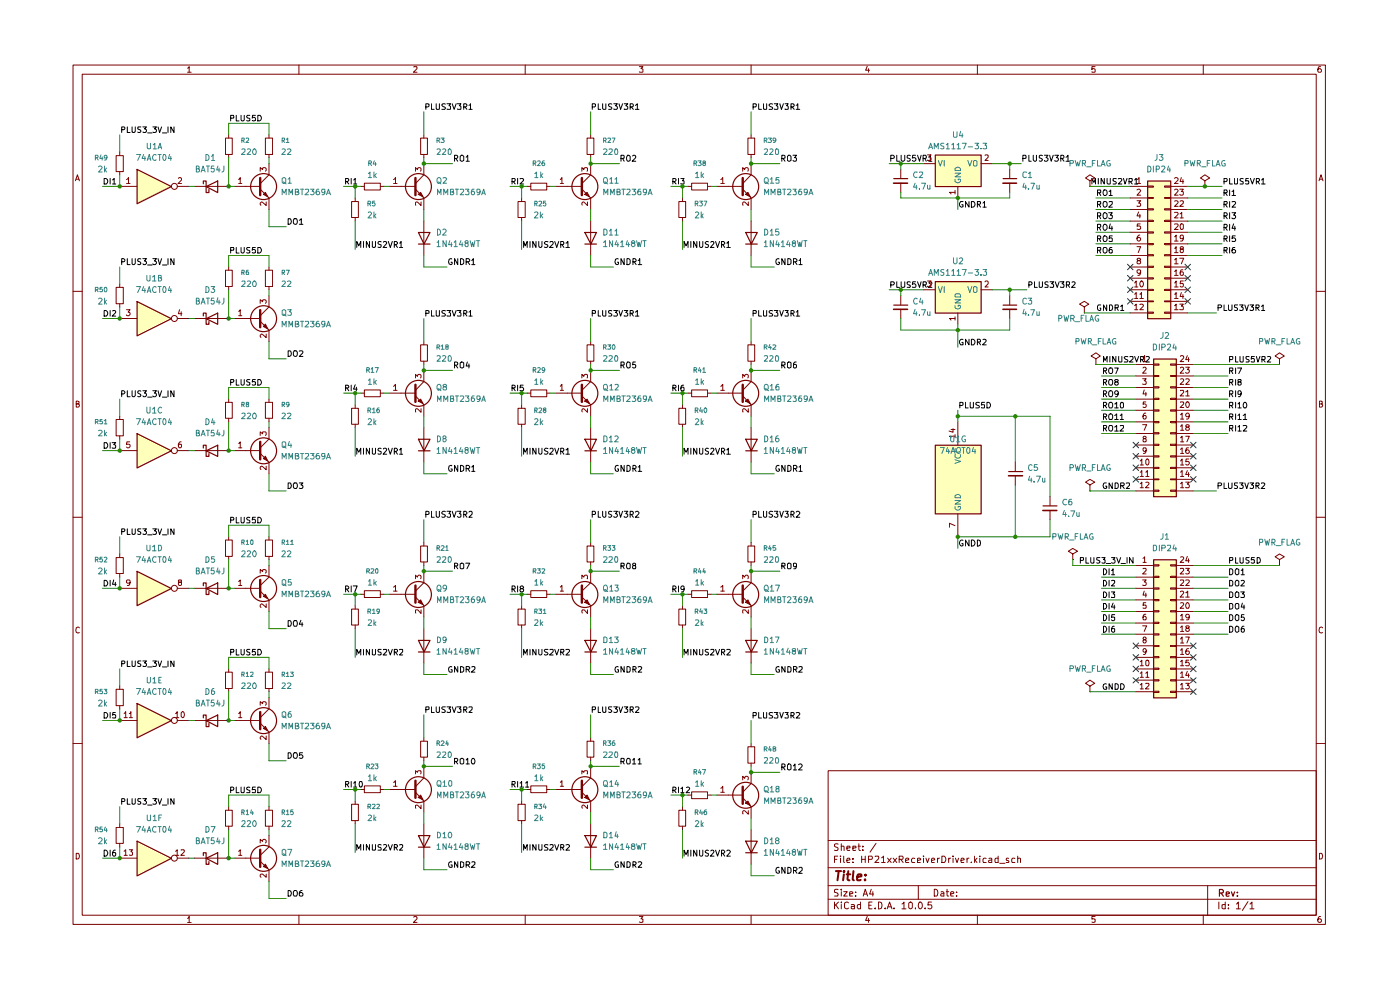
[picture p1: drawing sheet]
<svg xmlns="http://www.w3.org/2000/svg" width="297mm" height="210mm" viewBox="0 0 297 210" stroke-linecap="round" stroke-linejoin="round" font-family="sans-serif">
<g fill="none" stroke="#7b0100" stroke-width=".21">
<path d="M15.5 13.8h265.7v182.3h-265.7zM17.4 15.7h261.8v178.4h-261.8zM39.8 14.5l.3-.4v1.2M39.8 15.3h.8M63.4 13.8v1.9M87.8 14.2l.6-.1 .1 .4-.8 .8h.8M111.4 13.8v1.9M135.6 14.1h.8l-.4 .5 .4 .1v.5h-.8M159.3 13.8v1.9M184 14.1l-.4 .8h.9M184.2 14.6v.7M207.3 13.8v1.9"/>
<path d="M232.3 14.1h-.7v.6l.2-.1 .5 .1-.1 .6-.6-.1M255.3 13.8v1.9M280.2 14.1l-.5 .1a.94 .94 0 0 0 0 1.1h.5l.1-.1v-.4l-.2-.2h-.3l-.2 .2M16 38.4l.4-1.3 .4 1.3M16.2 38h.6M279.8 38.4l.4-1.3 .5 1.3M279.9 38h.6M15.5 61.8h1.9M279.2 61.8h2M16.2 85.7l.6-.1v-.4l-.6-.1v1.3h.4l.2-.5-.3-.2M279.9 85.7l.6-.1v-.4l-.6-.1v1.3l.6-.1 .1-.4-.3-.2M15.5 109.7h1.9"/>
<path d="M279.2 109.7h2M16.8 133.2l-.2-.2a.65 .65 0 0 0-.5 .6 .65 .65 0 0 0 .5 .7l.2-.1M280.6 133.2l-.3-.2a.65 .65 0 0 0-.5 .6 .65 .65 0 0 0 .5 .7l.3-.1M15.5 157.7h1.9M279.2 157.7h2M175.7 163.5h103.5v30.6h-103.5zM175.7 178.3h103.5M177.8 179.1l-.5-.1-.3 .2v.3l.8 .5-.3 .4-.5-.1M178.5 179.6l.5-.1 .1 .9M178.5 179v1.4M179.7 179.9l.6-.1v-.3h-.6v.2v.6h.6M180.9 179.9l.7-.1-.1-.3h-.6v.8h.6"/>
<path d="M182 179.5h.5M182.2 179v1.2l.3 .2M183 179.5v.2M185.8 178.9l-1.2 1.9M16.2 181a.66 .66 0 0 1 .6 .4 .66 .66 0 0 1-.2 .8h-.4zM39.8 194.8l.3-.4v1.3M39.8 195.7h.8M63.4 194.1v2M87.8 194.6l.4-.2 .3 .4-.8 .9h.8M111.4 194.1v2M135.6 194.4h.8l-.4 .5 .4 .1v.6h-.8M159.3 194.1v2"/>
<path d="M175.7 190.8h103.5M175.7 187.9h103.5M175.7 184.1h103.5M177 191.3v1.5M177 182.3h.5M177.3 191.9l.6 .9M177.7 181.6h-.7v1.4M177.8 188.7h-.7v.6a.53 .53 0 0 1 .6 .2 .53 .53 0 0 1 0 .6h-.7M177.9 191.3l-.9 .9M178.3 181.6v.1M178.3 182v1M178.5 191.3v.2"/>
<path d="M178.5 188.6v.2M178.5 189.1v1M178.5 191.9v.9M179 189.1h.7l-.7 1h.7M179 181.6v1.2l.2 .2M179.7 182.5l.6-.1-.1-.4-.5 .1v.7v.2h.6M180 191.5l-.4-.2-.4 .4v.9l.4 .2 .4-.2M180.3 189.7l.6-.2-.1-.3h-.5v.9h.5M180.6 191.9h.4l.3 .1v.8M180.9 182.9v.1M180.9 182.1v.2M181.3 192.2l-.7 .1v.4h.7"/>
<path d="M181.5 190v.1M181.5 189.2v.1M182.5 191.9h-.4l-.2 .2v.4l.2 .3 .4-.1M182.5 191.3v1.5M182.8 182.3h.8M182.8 181.6v1.4M183 180.3v.1M183.1 190.1l.5-1.5 .5 1.5M183.2 189.7h.7M183.6 181.6v1.4M184 194.4l-.4 .8h.9M184.2 182.3h.7l.2-.3-.1-.3-.8-.1v1.4"/>
<path d="M184.2 194.8v.9M184.3 192h.5M184.8 188.6l-.3 1.1h.8M185 191.3h-.7v1.5h.7M185.2 189.1v1M185.7 192.6v.2M185.7 181.7l.6-.1 .1 .3-.8 1.1h.8M186.3 191.3l.7 .2v1.1l-.3 .2h-.4zM187 181.9l.4-.3v1.4M187 183h.8M187.8 192.6v.2M188.2 192.8l.5-1.5 .5 1.5"/>
<path d="M188.3 182l.8 1M188.4 192.4h.7M189.1 182l-.8 1M189.5 182l.7 1M189.7 192.6v.2M190.2 182l-.7 1M190.8 182.3h.6l.2-.3-.1-.3-.7-.1v1.4M191.1 182.3l.5 .7M191.3 191.8l.5-.5v1.5M191.3 192.8h.9M192.1 182.5l.7-.1v-.3l-.4-.1-.3 .3 .1 .7h.6M192.8 191.6l.3-.3 .4 .3v.9l-.3 .3-.4-.3z"/>
<path d="M194.1 182.1l-.5-.1-.2 .3 .1 .7h.6M194.2 192.6v.2M194.6 182.5l.7-.1-.1-.3h-.6v.9h.6M194.8 187.9v2.9M195 191.4l.2-.1a.76 .76 0 0 1 .5 .8 .76 .76 0 0 1-.5 .7 .97 .97 0 0 1-.2-1.4zM195.9 181.6v.1M195.9 182v1M196.3 192.6v.2M196.4 182l.4 1 .3-1M197.6 191.3h-.7l-.1 .7 .7-.1 .2 .6-.3 .3-.6-.2M197.6 182.5l.7-.1-.2-.4-.4 .1-.1 .7 .1 .2h.5M198.2 188.6a.8 .8 0 0 1 .8 .6 .8 .8 0 0 1-.3 .9h-.5z"/>
<path d="M198.9 182v1M199.3 182l-.4 .3M199.6 189.2l.4-.1 .2 .2v.8h-.6v-.4l.6-.2M199.8 181.6h.5l.3 .3 .1 .5-.4 .6h-.5zM200.7 189.1h.5M200.9 188.6v1.3l.1 .2h.2M201.2 182v1M201.7 189.7l.7-.2-.2-.4h-.4l-.1 .2v.6l.1 .2h.5M201.7 182l-.5 .3M202.2 181.6v.1M202.2 182v1M202.7 182l.3 1 .4-1"/>
<path d="M202.9 190v.1M202.9 189.2v.1M203.9 182.5l.7-.1-.1-.3-.5-.1-.1 .3 .1 .7h.5M205.1 182v1M205.6 182l-.5 .3M206.1 182.9v.1M206.8 181.6v1.4M206.8 182.5l.5 .5M207.3 182l-.5 .6M207.3 194.1v2M207.9 181.6v.1M207.9 182v1"/>
<path d="M209.2 182.1l-.4-.1-.3 .3 .1 .7h.6M209.8 182.1h.6v.9h-.6l-.1-.4 .7-.2M211.7 181.6v1.4h-.5v-.9h.5M212.1 183.1h1.1M213.9 182.1l-.3-.1-.2 .3 .2 .2 .4 .2-.1 .3h-.5M215.3 182.1l-.4-.1-.3 .3 .1 .7h.6M215.9 182.2l.3-.2 .3 .1v.9M215.9 181.6v1.4M232.3 194.4h-.7v.6h.7v.6h-.7M255.3 194.1v2M256.2 187.9v6.2M258.6 191.3v1.5"/>
<path d="M259.9 191.9h-.7v.7l.3 .2 .4-.1M259.9 191.3v1.5M260.6 192.6v.2M260.6 191.9v.1M262.3 191.8l.4-.5v1.5M262.3 192.8h.8M264.7 191.3l-1.1 1.8M265.2 191.8l.4-.5v1.5M265.2 192.8h.8M279.9 181a.66 .66 0 0 1 .7 .4 .66 .66 0 0 1-.3 .8h-.4zM280.2 194.4a.72 .72 0 0 0-.6 .5 .72 .72 0 0 0 .2 .8l.4-.1a.42 .42 0 0 0 0-.6 .42 .42 0 0 0-.5 0l-.1 .2"/>
</g>
<path d="M258.7 189.4h.8v-.5l-.2-.2h-.6v1.4M259 189.4l.5 .7M260.1 189.7l.7-.2-.1-.2h-.6v.7h.6M261.2 189.2l.4 .9 .3-.9M262.5 190v.1M262.5 189.3v.1" fill="none" stroke="#7b0100" stroke-width=".25"/>
<path d="M177.3 184.8h1.1M177.9 184.8l-.2 1.9M179 185.5l-.1 1.2M179.1 184.8l-.2 .1 .1 .1 .1-.2-.1 .2M179.6 185.5h.8M180 184.8l-.2 1.7 .4 .2M181.1 184.8l-.2 1.7 .2 .2M181.8 186.1l.9-.2v-.4h-.5l-.3 .2-.1 .9h.8M183.5 186.6v.1M183.6 185.5v.2" fill="none" stroke="#7b0100" stroke-width=".42"/>
<g fill="#fdffbb">
<path d="M29 149.2l7.3 3.6-7.3 3.7z"/>
<path d="M29 178.4l7.3 3.6-7.3 3.8z"/>
<path d="M29 121.2l7.3 3.6-7.3 3.6z"/>
<path d="M198.4 59.7h9.7v6.7h-9.7z"/>
<path d="M198.4 32.8h9.7v6.7h-9.7z"/>
<path d="M243.4 38.4h4.9v29.2h-4.9z"/>
<path d="M244.7 76.1h4.8v29.2h-4.8z"/>
<path d="M198.4 94.4h9.7v14.6h-9.7z"/>
<path d="M244.7 118.7h4.8v29.3h-4.8z"/>
<path d="M29 91.9l7.3 3.7-7.3 3.6z"/>
<path d="M29 63.9l7.3 3.7-7.3 3.6z"/>
<path d="M29 35.9l7.3 3.6-7.3 3.7z"/>
</g>
<g fill="none" stroke="#000" stroke-width=".21">
<path d="M48.9 138.3h.6v-.6h-.6v1.2M50.1 137.7v1.2h.6M51.1 137.7v1a.35 .35 0 0 0 .4 .2 .35 .35 0 0 0 .3-.2v-1M53 137.7h-.5l-.2 .2 .3 .4 .4 .2v.4h-.7M54.2 137.7h-.6l-.1 .6 .2-.1 .4 .1 .1 .6h-.7M54.7 137.7h.5a.66 .66 0 0 1 .2 .8 .66 .66 0 0 1-.7 .4zM22.1 151.1a.66 .66 0 0 1 .7 .4 .66 .66 0 0 1-.2 .8h-.5zM23.4 151.1v1.2M24.5 151.1h-.5l-.1 .6 .1-.1h.5v.7l-.6-.1M25.8 140.8l.6-.1 .1-.3-.2-.2h-.5v1.2M27 140.2v1.2h.6M28 140.2v1.1l.2 .1h.2l.3-.3v-.9"/>
<path d="M29.9 140.2h-.6l-.1 .2 .1 .3 .5 .2v.4h-.6M30.3 140.2h.8l-.5 .4 .4 .1v.6h-.7M31.3 141.5h1M32.4 140.2h.8l-.4 .4 .3 .1v.6h-.7M33.5 140.2l.4 1.2 .4-1.2M34.5 141.5h.9M35.6 140.2v1.2M36.9 140.2v1.2l-.7-1.2v1.2M61.1 159.7h.4a.66 .66 0 0 1 .3 .7 .66 .66 0 0 1-.7 .5zM64.2 159.7h-.6l-.1 .6 .5-.2 .3 .3-.1 .4h-.7"/>
<circle cx="62.7" cy="160.2" r=".57"/>
</g>
<g fill="none" stroke="#7b0100" stroke-width=".21">
<path d="M24.6 146.2h1.6v3.5h-1.6zM25.4 152.8h3.6M25.4 145.5v.7M25.4 149.7v.7M26.3 151.4l.4-.4v1.2M26.3 152.2h.7M27.4 151.4l.4-.4v1.2M27.4 152.2h.7M37.3 151.4l.3-.4v1.2M37.3 152.2h.6M37.6 152.8h2.4M38.7 151a.68 .68 0 0 1 .4 .6 .68 .68 0 0 1-.4 .6l-.3-.2v-.8z"/>
<path d="M41.2 152.8h7.3M47.8 142.6h1.5v3.4h-1.5zM48.5 141.9v.7M48.5 146v.7M52.2 152.8h3M55.2 153.4l1.9 1.9M56.3 142.6h1.5v3.4h-1.5zM57.1 141.9v.7M57.1 146v.7M57.1 150.4l-1.9 1.8"/>
<circle cx="37" cy="152.8" r=".64"/>
</g>
<g fill="none" stroke="#7b0100" stroke-width=".25">
<path d="M29.1 149.2l7.3 3.7-7.3 3.6zM43.1 152.3v-.6h.6v2.4h.6v-.6M43.7 152.9l2.5-1.2v2.4z"/>
<circle cx="55.9" cy="152.9" r="2.75"/>
</g>
<path d="M55.2 151v3.7" fill="none" stroke="#7b0100" stroke-width=".51"/>
<path d="M55.9 154.5l.4-.4 .5 .9z" fill="#7b0100"/>
<path d="M49.8 152.8h2.4M50.6 151.4l.4-.4v1.2M50.6 152.2h.7M55.2 149.6v-.8l.5 .5v-.4h.7l.1 .5-.2 .2M55.9 154.5l.4-.4 .5 .9zM56.5 156.1v.8l-1-.8-.3 .3 .2 .4M57.1 148v2.4M57.1 155.3v2.4M120.4 167.5h3M123.4 168.1l1.9 1.8M125.3 165l-1.9 1.9" fill="none" stroke="#7b0100" stroke-width=".21"/>
<path d="M112.4 179.2v1.1M113.7 179.2v1.1l-.7-1.1v1.1M114.3 179.2l.1 1.1h.5l.1-1.1M116.2 179.2h-.6l-.1 .3 .2 .2h.3l.2 .5-.1 .1h-.6M116.7 179.2h.6v.5l-.7 .6h.7M117.7 179.2l.4 1.1 .4-1.1M119 179.7h.5v-.5h-.5v1.1M119.2 179.7l.4 .6M120.1 179.2h.5l.2 .2-.7 .9h.7M111.1 180.3v-1.1l.3 .8 .4-.8v1.1" fill="none" stroke="#000" stroke-width=".21"/>
<path d="M123.4 165.6v3.6" fill="none" stroke="#7b0100" stroke-width=".51"/>
<circle cx="124.1" cy="167.5" r="2.75" fill="none" stroke="#7b0100" stroke-width=".25"/>
<path d="M124 169.2l.5-.5 .5 1z" fill="#7b0100"/>
<g fill="none" stroke="#7b0100" stroke-width=".21">
<path d="M85.1 126.1h3M88.1 126.7l1.8 1.7M89.9 123.6l-1.8 1.8M125.3 133.3v7.3M124.5 157.2h1.5v3.4h-1.5zM125.3 156.5v.7M109.9 170.6h1.5v3.5h-1.5zM110.7 169.9v.7M110.7 174.1v.6M111.8 167.5h.8M112.6 166.7h3.4v1.4h-3.4zM116 167.5h.8"/>
<path d="M117.9 167.5h2.5M118.9 165.9l.3-.3v1.2M118.9 166.8h.6M123.4 164.2v-.7l.5 .3 .1-.3h.5v.7M124.5 168.7l.5 1-1-.5zM124.6 170.8v.7l-.8-.7-.4 .2 .1 .4M125.3 160.6v.8M125.3 162.6v2.4M125.3 169.9v2.4M125.3 174.7v7.3"/>
</g>
<g fill="none" stroke="#7b0100" stroke-width=".25">
<path d="M124.1 135.8h2.4l-1.2 2.5zM124.1 138.3h2.4M124.1 177.2h2.4l-1.2 2.5zM124.1 179.7h2.4"/>
<circle cx="88.8" cy="126.1" r="2.75"/>
</g>
<g fill="none" stroke="#000" stroke-width=".21">
<path d="M111.1 138.9v-1.2l.3 .9 .4-.9v1.2M112.4 137.7v1.2M113.7 137.7v1.2l-.7-1.2v1.2M114.3 137.7v1a.35 .35 0 0 0 .3 .2 .35 .35 0 0 0 .4-.2v-1M116.2 137.7h-.5l-.2 .2 .2 .4h.3l.2 .3v.3h-.7M116.7 137.8l.6-.1v.6l-.7 .6h.7M117.7 137.7l.4 1.2 .4-1.2M119 138.3h.5v-.6h-.5v1.2M119.2 138.3l.4 .6M120.1 137.8l.5-.1 .2 .2-.1 .4-.6 .6h.7M90.3 150.5l.7-.1v-.4l-.7-.1v1.2M91.5 149.9v1.2h.6"/>
<path d="M92.5 149.9v1l.3 .2 .4-.1v-1.1M94.5 149.9h-.6l-.2 .2 .2 .3 .6 .4-.1 .2h-.7M94.8 149.9h.8l-.4 .5h.4v.6h-.8M95.9 149.9l.4 1.2 .5-1.2M97 149.9h.8l-.4 .5h.4v.6h-.8M98.4 150.5l.6-.1 .1-.3-.2-.2h-.5v1.2M98.6 150.5l.5 .6M99.5 150h.7v.4l-.7 .7h.7M96.4 161.5h.6v-.6h-.6v1.1M96.7 161.5l.4 .5M97.6 161l.3-.1 .5 .1v.9l-.2 .1h-.4l-.2-.1zM98.9 161.2l.3-.3v1.1"/>
<path d="M98.9 162h.7M100.2 160.9a.61 .61 0 0 1 .6 .4 .61 .61 0 0 1-.2 .7h-.4l-.1-.1-.1-.5zM108.6 166.4l.6-.1v-.5h-.6v1.2M108.9 166.4l.4 .6M109.8 165.8v1.2M110.3 166.1l.4-.3v1.2M110.3 167h.8M111.5 166.1l.3-.3v1.2M111.5 167h.7"/>
</g>
<path d="M88.1 124.2v3.6" fill="none" stroke="#7b0100" stroke-width=".51"/>
<path d="M88.7 127.8l.5-.5 .5 1z" fill="#7b0100"/>
<g fill="none" stroke="#7b0100" stroke-width=".21">
<path d="M124.5 115.8h1.5v3.4h-1.5zM125.3 115.1v.7M125.3 119.2v.8M82.6 126.1h2.5M83.5 124.5l.4-.3v1.2M83.5 125.4h.7M88.1 122.8v-.8l.5 .4 .2-.4 .4 .1v.7M88.7 127.8l.5-.5 .5 1zM89.3 129.4v.7l-.7-.7-.5 .1 .1 .5M89.9 121.2v2.4M89.9 128.4v2.5M120.4 126.1h3"/>
<path d="M123.4 126.7l1.9 1.7M125.3 123.6l-1.9 1.8"/>
</g>
<path d="M123.4 124.2v3.6" fill="none" stroke="#7b0100" stroke-width=".51"/>
<circle cx="124.1" cy="126.1" r="2.75" fill="none" stroke="#7b0100" stroke-width=".25"/>
<path d="M124 127.8l.5-.5 .5 1z" fill="#7b0100"/>
<g fill="none" stroke="#7b0100" stroke-width=".21">
<path d="M89.2 115.8h1.5v3.4h-1.5zM89.9 115.1v.7M89.9 119.2v.8M74.6 129.2h1.4v3.4h-1.4zM75.4 128.4v.8M75.4 132.6v.7M76.5 126.1h.8M77.3 125.3h3.4v1.4h-3.4zM80.7 126.1h.7M109.9 129.2h1.5v3.4h-1.5zM110.7 128.4v.8M110.7 132.6v.7"/>
<path d="M111.8 126.1h.8M112.6 125.3h3.4v1.4h-3.4zM116 126.1h.8M117.9 126.1h2.5M118.9 124.5l.3-.3v1.2M118.9 125.4h.6M123.4 122.8v-.8l.5 .4 .2-.4h.4l.1 .2-.1 .6M124 127.8l.5-.5 .5 1zM124.6 129.4v.7l-.7-.7h-.4v.6M125.3 121.2v2.4M125.3 128.4v2.5M57.1 179.7l-1.9 1.7"/>
<path d="M52.2 182h3M55.2 182.7l1.9 1.8"/>
</g>
<g fill="none" stroke="#000" stroke-width=".21">
<path d="M95.8 98.8v-.1a.64 .64 0 0 0-.6 .6 .64 .64 0 0 0 .5 .7l.2-.2v-.3h-.2M97.1 98.7v1.3l-.7-1.3v1.3M97.7 98.7h.3l.4 .4v.5l-.4 .4h-.3zM98.9 99.4l.7-.1v-.3l-.2-.3h-.5v1.3M99.2 99.4l.4 .6M100.1 99.1l.3-.4v1.3M100.1 100h.7M90.3 109.1l.7-.1v-.4l-.7-.1v1.2M91.5 108.5v1.2h.6M92.5 108.5v1l.3 .2 .4-.1v-1.1M94.5 108.5h-.5l-.3 .2 .2 .3 .6 .4-.3 .3-.5-.1M94.8 108.5h.8l-.4 .5h.4v.6l-.2 .1h-.4l-.2-.1"/>
<path d="M95.9 108.5l.4 1.2 .5-1.2M97 108.5h.8l-.4 .5h.4v.6l-.2 .1-.6-.1M97.6 119.6l.3-.1 .5 .1v.9l-.2 .1h-.4l-.2-.1zM98.4 109.1l.6-.1 .1-.3-.3-.2h-.4v1.2M98.6 109.1l.5 .6M98.8 119.5h.8l-.5 1.1M99.5 108.6l.1-.1h.4l.2 .1v.4l-.7 .7h.7M73.3 125l.6-.1 .1-.4-.3-.2h-.4v1.3M73.6 125l.4 .6M74.5 124.3v1.3M74.9 124.3h.9l-.5 1.3M96.4 120.1h.6v-.6h-.6v1.1"/>
<path d="M96.7 120.1l.4 .5M108.6 125l.6-.1v-.5l-.6-.1v1.3M108.9 125l.4 .6M109.8 124.3v1.3M110.6 124.9l-.3-.4 .3-.2h.2l.3 .3-.8 .4v.3l.3 .3h.2l.3-.3v-.3l-.3-.1M61.1 188.9a.66 .66 0 0 1 .7 .4 .66 .66 0 0 1-.3 .8h-.4zM62.3 189.1l.5-.2a.86 .86 0 0 1 .1 1.2h-.5l-.2-.4zM64.1 188.9a.55 .55 0 0 0-.6 .5v.5l.2 .2h.4l.2-.2v-.3l-.3-.3h-.2l-.3 .3"/>
</g>
<path d="M55.2 180.3v3.6" fill="none" stroke="#7b0100" stroke-width=".51"/>
<circle cx="55.9" cy="182.1" r="2.75" fill="none" stroke="#7b0100" stroke-width=".25"/>
<path d="M56.3 183.3l.5 .9-.9-.4z" fill="#7b0100"/>
<g fill="none" stroke="#7b0100" stroke-width=".21">
<path d="M89.2 157.2h1.5v3.4h-1.5zM89.9 156.5v.7M24.6 175.5h1.6v3.4h-1.6zM25.4 174.7v.8M25.4 178.9v.8M47.8 171.9h1.5v3.4h-1.5zM48.5 171.1v.8M48.5 175.3v.7M55.2 178.8v-.7l.5 .4 .2-.4h.3l.3 .2v.3l-.2 .2M56.3 171.9h1.5v3.4h-1.5zM57.1 171.1v.8M57.1 175.3v.7"/>
<path d="M57.1 177.2v2.5M85.1 167.5h3M88.1 168.1l1.8 1.8M89.9 160.6v.8M89.9 165l-1.8 1.9M25.4 182h3.6M26.3 180.6l.4-.3v1.1M26.3 181.4h.7M27.4 180.3h.7l-.3 .4 .3 .1v.6h-.7M37.3 180.6l.3-.3v1.1M37.3 181.4h.6M37.6 182h2.4"/>
<path d="M38.4 180.3h.6l.1 .3-.7 .8h.7M41.2 182h7.3M49.8 182h2.4M50.6 180.6l.4-.3v1.1M50.6 181.4h.7M56.3 183.3l.5 .9-.9-.4zM56.5 185.4v.7l-.8-.7h-.3l-.2 .2v.3l.2 .2M57.1 184.5v2.4"/>
<circle cx="37" cy="182" r=".64"/>
</g>
<g fill="none" stroke="#000" stroke-width=".21">
<path d="M25.8 170h.5l.2-.2-.2-.4h-.5v1.2M27 169.4v1.2h.6M28 169.4v1.1l.2 .1h.2l.3-.3v-.9M29.9 169.4h-.6a.47 .47 0 0 0 0 .5 .47 .47 0 0 0 .5 .2v.4h-.6M30.3 169.4h.8l-.5 .4 .5 .3-.1 .4h-.7M31.3 170.8h1M32.4 169.4h.8l-.4 .4 .4 .3-.1 .4h-.7M33.5 169.4l.4 1.2 .4-1.2M34.5 170.8h.9M35.6 169.4v1.2M36.9 169.4v1.2l-.7-1.2v1.2M48.9 167.6h.6v-.6h-.6v1.1"/>
<path d="M50.1 167v1.1h.6M51.1 167l.1 1.1h.5l.1-1.1M53 167h-.6a.57 .57 0 0 0 .6 .7l-.1 .4h-.6M54.2 167h-.6l-.1 .6 .6-.1 .1 .6h-.7M54.7 167a.66 .66 0 0 1 .7 .4 .66 .66 0 0 1-.2 .7h-.5zM22.1 180.3a.65 .65 0 0 1 .8 .7 .65 .65 0 0 1-.8 .6zM23.4 180.3v1.3M24.5 180.3h-.3a.93 .93 0 0 0-.2 1.2h.5l.1-.5-.1-.2h-.5l-.1 .2"/>
</g>
<g fill="none" stroke="#7b0100" stroke-width=".25">
<path d="M29.1 178.4l7.3 3.7-7.3 3.7zM43.1 181.5v-.6h.6v2.4h.6v-.6M43.7 182.1l2.5-1.2v2.4z"/>
<circle cx="88.8" cy="167.5" r="2.75"/>
</g>
<path d="M88.1 165.6v3.6" fill="none" stroke="#7b0100" stroke-width=".51"/>
<path d="M88.7 169.2l.5-.5 .5 1z" fill="#7b0100"/>
<g fill="none" stroke="#7b0100" stroke-width=".21">
<path d="M24.6 118.3h1.6v3.4h-1.6zM25.4 117.5v.8M47.8 114.6h1.5v3.4h-1.5zM48.5 113.9v.7M48.5 118v.7M56.3 114.6h1.5v3.4h-1.5zM57.1 113.9v.7M57.1 118v.7M25.4 124.8h3.6M25.4 121.7v.7M27.6 123.5l-.2 .2h-.4l-.2-.2v-.3l.2-.2h.4a.94 .94 0 0 1 0 1.1l-.4 .1M37.6 124.8h2.4"/>
<path d="M38.1 123.5l-.3-.2 .1-.3h.5v.4l-.5 .1-.1 .4a.35 .35 0 0 0 .4 .3 .35 .35 0 0 0 .3-.3l-.1-.4h-.1M41.2 124.8h7.3M52.2 124.8h3M55.2 125.4l1.9 1.9M57.1 122.4l-1.9 1.8M89.9 133.3v7.3M74.6 170.6h1.4v3.5h-1.4zM75.4 169.9v.7M75.4 174.1v.6M76.5 167.5h.8M77.3 166.7h3.4v1.4h-3.4zM80.7 167.5h.7"/>
<path d="M82.6 167.5h2.5M83.5 165.9l.4-.3v1.2M83.5 166.8h.7M88.1 164.2v-.7l.5 .3 .1-.3h.5v.7M88.7 169.2l.5-.5 .5 1zM89.3 170.8v.7l-.8-.7-.4 .1 .1 .5M89.9 162.6v2.4M89.9 169.9v2.4M89.9 174.7v7.3"/>
<circle cx="37" cy="124.8" r=".64"/>
</g>
<g fill="none" stroke="#000" stroke-width=".21">
<path d="M25.8 112.8l.6-.1 .1-.4-.2-.1h-.5v1.2M27 112.2v1.2h.6M28 112.2v1.1l.2 .1 .4-.1 .1-.2v-.9M29.9 112.2h-.6l-.1 .1 .1 .4 .5 .2v.4h-.6M30.3 112.2h.8l-.5 .4 .5 .3-.1 .4h-.7M31.3 113.5h1M32.4 112.2h.8l-.4 .4 .3 .1v.6h-.7M33.5 112.2l.4 1.2 .4-1.2M34.5 113.5h.9M35.6 112.2v1.2M36.9 112.2v1.2l-.7-1.2v1.2M48.9 110.3h.6v-.5l-.6-.1v1.2"/>
<path d="M50.1 109.7v1.2h.6M51.1 109.7l.1 1.2h.5l.1-1.2M53 109.8l-.4-.1-.3 .3 .3 .3 .4 .2v.3l-.7 .1M54.2 109.7h-.6l-.1 .6 .2-.2 .4 .1 .1 .6h-.7M54.7 109.7a.66 .66 0 0 1 .7 .4 .66 .66 0 0 1-.2 .8h-.5zM61.1 102.4h.4a.66 .66 0 0 1 .3 .8 .66 .66 0 0 1-.7 .4zM63.5 102.4h.8l-.5 .5 .4 .1v.5h-.7M22.1 123.1a.66 .66 0 0 1 .7 .4 .66 .66 0 0 1-.2 .8h-.5zM23.4 123.1v1.2M24.1 123l-.2 .9h.7M24.5 123.5v.8M61.1 131.7a.66 .66 0 0 1 .7 .4 .66 .66 0 0 1-.3 .7h-.4z"/>
<path d="M62.4 131.7h.5l.1 .1 .1 .6-.2 .4h-.5l-.1-.1-.1-.6zM63.8 131.6l-.3 .8h.8M64.1 132.1v.7M75.7 138.9v-1.2l.4 .9 .4-.9v1.2M77.1 137.7v1.2M78.4 137.7v1.2l-.7-1.2v1.2M79 137.7v1.2h.2h.4l.1-.2v-1M80.9 137.7h-.6l-.1 .2 .1 .4 .6 .2v.4h-.7M81.4 137.8l.6-.1v.4l-.7 .8h.7M82.4 137.7l.4 1.2 .4-1.2M83.6 138.3h.6l.1-.4-.1-.2h-.6v1.2M83.9 138.3l.4 .6"/>
<path d="M84.7 137.8h.7v.5l-.7 .6h.7M95.8 141.5v-.1a.66 .66 0 0 0-.6 .5 .66 .66 0 0 0 .2 .7l.5-.1v-.4h-.2M97.1 141.4v1.2l-.7-1.2v1.2M97.7 141.4l.7 .2v.7l-.3 .3h-.4zM98.9 142h.6l.1-.2v-.3l-.7-.1v1.2M99.2 142l.4 .6M100.1 141.5h.7v.4l-.8 .7h.8M73.3 166.4l.6-.1 .1-.4-.2-.1h-.5v1.2M73.6 166.4l.4 .6M74.5 165.8v1.2M75 166.1l.4-.3v1.2M75 167h.7"/>
<path d="M76.4 165.8h.3a.86 .86 0 0 1-.1 1.2h-.1a.86 .86 0 0 1-.1-1.2zM77.1 179.2v1.1M78.4 179.2v1.1l-.7-1.1v1.1M79 179.2l.1 1.1h.5l.1-1.1M80.9 179.2h-.5l-.2 .2 .1 .3 .6 .2v.4h-.7M81.4 179.2h.4l.2 .3-.7 .8h.7M82.4 179.2l.4 1.1 .4-1.1M83.6 179.7h.6l.1-.1-.1-.4h-.6v1.1M83.9 179.7l.4 .6M84.7 179.2h.7v.5l-.7 .6h.7M75.7 180.3v-1.1l.4 .8 .4-.8v1.1M95.8 182.9v-.1a.66 .66 0 0 0-.6 .5 .66 .66 0 0 0 .2 .7l.5-.1v-.4h-.2"/>
<path d="M97.1 182.8v1.2l-.7-1.2v1.2M97.7 182.8l.7 .2v.7l-.3 .3h-.4zM98.9 183.5h.5l.2-.3v-.3l-.7-.1v1.2M99.2 183.5l.4 .5M100.1 182.9h.7v.4l-.8 .7h.8"/>
<circle cx="62.7" cy="103" r=".57"/>
</g>
<g fill="none" stroke="#7b0100" stroke-width=".25">
<path d="M29.1 121.2l7.3 3.6-7.3 3.7zM43.1 124.2v-.5h.6v2.4h.6v-.7M43.7 124.8l2.5-1.1v2.4zM88.8 135.8h2.4l-1.2 2.5zM88.8 138.3h2.4M88.8 177.2h2.4l-1.2 2.5zM88.8 179.7h2.4"/>
<circle cx="55.9" cy="124.8" r="2.75"/>
</g>
<path d="M55.2 123v3.7" fill="none" stroke="#7b0100" stroke-width=".51"/>
<path d="M55.9 126.5l.4-.4 .5 .9z" fill="#7b0100"/>
<g fill="none" stroke="#7b0100" stroke-width=".21">
<path d="M146 39.5h.7M146.7 38.9h3.4v1.4h-3.4zM150.1 39.5h.8M154.5 39.5h3.1M159.3 37.1l-1.7 1.8M191.1 35.9v1.9M191.1 38.9v1.9M195.9 34.7h2.5M196.8 32.8h.7l-.4 .5 .4 .2v.4l-.1 .1-.6-.1M203.2 39.5v2.5M208.1 34.7h2.5M209 32.9h.6v.5l-.6 .6h.6"/>
<path d="M214.2 35.9v1.9M214.2 38.9v1.9M231.2 38.4l1-.6-1-.7-.9 .7 .9 .6v1.1M231.2 39.5h.1M239.8 39.5h3.6M241.2 38.1l.4-.4v1.2M241.2 38.9h.8M243.4 39.5h1.3v.2h-1.3zM247.1 39.5h1.2v.2h-1.2zM248.3 39.5h3.7M249.2 37.8l.1-.1h.4l.2 .2-.1 .4-.6 .6h.7M250.6 37.7l-.2 .8h.7"/>
<path d="M250.9 38.1v.8M255.6 38.4l1-.6-1-.7-.9 .7 .9 .6v1.1M255.6 39.5h.1M157.6 40.1l1.7 1.9M159.3 46.9v7.3M196.8 59.6h.7l-.4 .5 .3 .1 .1 .4-.2 .3h-.4l-.1-.2M202.6 40.8h-1.2l.4 .3M202.6 40.4v.7M209 59.8l.1-.2h.4l.1 .2v.4l-.6 .7h.6M239.8 42h3.6M239.8 44.4h3.6M239.8 46.9h3.6"/>
<path d="M239.8 49.3h3.6M239.8 51.7h3.6M239.8 54.2h3.6M239.8 56.6h3.6M239.8 59h3.6M241.2 40.3l.5-.2 .3 .3-.8 1h.8M241.2 42.6h.8l-.4 .5 .4 .2v.3l-.2 .2-.6-.1M241.2 52.3h.8l-.5 1.3M241.5 55.3l-.3-.3 .3-.2 .4 .1v.3a.48 .48 0 0 0-.5 .2 .48 .48 0 0 0 0 .6h.4l.2-.2-.1-.4-.2-.1M241.6 45l-.4 .8h.8M241.8 49.9l-.3 .1a.7 .7 0 0 0 0 1.1h.2l.3-.2-.1-.4-.4-.1-.3 .2M241.8 45.5v.7"/>
<path d="M241.9 47.5h-.6l-.1 .5a.45 .45 0 0 1 .6 0 .45 .45 0 0 1 .1 .6h-.7M242 57.7l-.3 .3h-.2l-.3-.3v-.3l.2-.2h.4a.94 .94 0 0 1 0 1.1l-.4 .1M242 59.7a.61 .61 0 0 1 .6 .5 .61 .61 0 0 1-.4 .7 .71 .71 0 0 1-.2-1.2zM243.4 41.9h1.3v.2h-1.3zM243.4 44.3h1.3v.2h-1.3zM243.4 46.7h1.3v.3h-1.3zM243.4 49.2h1.3v.2h-1.3zM243.4 51.6h1.3v.3h-1.3zM243.4 54h1.3v.3h-1.3zM243.4 56.5h1.3v.2h-1.3zM243.4 58.9h1.3v.3h-1.3zM247.1 41.9h1.2v.2h-1.2z"/>
<path d="M247.1 44.3h1.2v.2h-1.2zM247.1 46.7h1.2v.3h-1.2zM247.1 49.2h1.2v.2h-1.2zM247.1 51.6h1.2v.3h-1.2zM247.1 54h1.2v.3h-1.2zM247.1 56.5h1.2v.2h-1.2zM247.1 58.9h1.2v.3h-1.2zM248.3 42h3.7M248.3 44.4h3.7M248.3 46.9h3.7M248.3 49.3h3.7M248.3 51.7h3.7"/>
<path d="M248.3 54.2h3.7M248.3 56.6h3.7M248.3 59h3.7M249.2 57.6l.3-.4v1.2M249.2 55.1l.3-.3v1.2M249.2 52.7h.1l.2-.4v1.3M249.2 50.2h.1l.2-.3v1.2M249.2 47.6l.6-.1 .1 .2-.1 .3-.6 .7h.7M249.2 45.1l.6-.1 .1 .3-.7 .9h.7M249.2 42.7l.5-.1 .2 .2-.7 1h.7M249.2 40.3l.1-.2h.4l.2 .3-.7 1h.7M249.2 58.4h.7"/>
<path d="M249.2 56h.7M249.2 53.6h.7M249.2 51.1h.7M250.3 54.8h.8l-.5 1.2M250.3 40.1h.7l-.4 .5 .4 .1v.5l-.1 .2h-.5l-.1-.2M250.4 45.4l.3-.4v1.2M250.4 42.7h.6v.4l-.7 .7h.7M250.4 46.2h.6M250.4 47.6l.5-.1 .1 .2v.7l-.2 .3-.4-.1zM250.6 52.8l-.2-.1v-.3h.6l-.1 .4h-.3l-.2 .3v.2l.2 .3 .4-.2v-.4l-.1-.2M250.9 57.2l-.4 .1-.1 .9 .2 .2 .4-.1v-.5l-.1-.1h-.5v.2M251 59.6h-.6v.6h.6v.5l-.1 .2h-.4l-.1-.2"/>
<path d="M251 50.5l-.1 .1h-.5v-.6l.5-.1 .1 .1v.8l-.1 .3h-.5M191.1 62.7v2M191.1 65.6v2M195.9 61.5h2.5M202.6 67.6h-1.2l.4 .3M202.6 67.2v.7M203.2 66.4v2.3M208.1 61.5h2.5M214.2 62.7v2M214.2 65.6v2M230 65.1l1-.6-1-.6-1 .6 1 .6v1.3M230 66.4h.1"/>
<path d="M232.5 76.1l.9-.6-.9-.7-1 .7 1 .6v1.2M232.5 77.3h.1M239.8 61.5h3.6M239.8 63.9h3.6M239.8 66.4h3.6M240.7 60l.3-.4v1.3M240.7 62.4l.3-.3v1.2M240.7 64.9l.3-.4v1.2M240.7 60.9h.7M240.7 63.3h.7M240.7 65.7h.7M241 77.3h3.7"/>
<path d="M241 79.8h3.7M241.8 62.4h.2l.1-.3v1.2M241.8 64.6l.5-.1 .3 .3-.8 .9h.8M241.8 63.3h.8M242.5 75.9l.3-.5v1.3M242.5 78.1l.4-.2 .3 .3-.8 1h.8M242.5 76.7h.7M243.4 61.4h1.3v.2h-1.3zM243.4 63.8h1.3v.2h-1.3zM243.4 66.2h1.3v.3h-1.3zM244.7 77.2h1.2v.3h-1.2zM244.7 79.7h1.2v.1h-1.2z"/>
<path d="M247.1 61.4h1.2v.2h-1.2zM247.1 63.8h1.2v.2h-1.2zM247.1 66.2h1.2v.3h-1.2zM248.3 77.2h1.2v.3h-1.2zM248.3 79.7h1.2v.1h-1.2zM248.3 61.5h3.7M248.3 63.9h3.7M248.3 66.4h3.7M249.2 64.9l.3-.4v1.2M249.2 62.4h.1l.2-.3v1.2M249.2 60l.3-.4v1.3M249.2 60.9h.7"/>
<path d="M249.2 63.3h.7M249.2 65.7h.7M249.5 77.3h3.7M249.5 79.8h3.7M250.3 64.5h.7l-.4 .4 .4 .2v.5h-.7M250.4 78.1l.5-.2 .2 .3-.7 1h.7M250.4 75.6l.5-.2 .2 .5-.7 .8h.7M250.6 62.1l-.2 .8h.7M250.9 62.5v.8M251.5 77.9h.8l-.4 .5 .4 .2v.3l-.3 .3h-.3l-.2-.2M251.9 75.4l-.4 .9h.8M252.1 75.9v.8"/>
<path d="M271.4 76.1l1.1-.6-1.1-.7-.9 .7 .9 .6v1.2M271.4 77.3h.1M159.3 90.7v7.3M201.8 91.1h.8M202.2 90.9v.8l-.9-.3M202.6 92.5h-1.2l.4 .4M202.6 92.2v.7M203.2 89.5v4.9M215.4 98v2M241 82.2h3.7M241 84.7h3.7M241 87h3.7"/>
<path d="M241 89.5h3.7M241 91.9h3.7M241 94.4h3.7M241 96.8h3.7M241 99.2h3.7M241.9 97.8l.3-.4v1.2M241.9 98.6h.7M242.4 80.3h.8l-.5 .5 .5 .2-.1 .5-.7-.1M242.4 90.1h.8l-.5 1.2M242.7 82.7l-.2 .9h.7M242.7 93l-.2-.2a.35 .35 0 0 1 .3-.3 .35 .35 0 0 1 .4 .3l-.6 .3v.6h.5l.1-.1v-.3l-.3-.3M243.1 85.3h-.5l-.1 .5h.6v.6h-.6"/>
<path d="M243.1 87.6h-.3a.93 .93 0 0 0-.2 1.2 .43 .43 0 0 0 .5-.1 .43 .43 0 0 0 0-.6h-.5l-.1 .3M243.1 83.2v.8M243.2 95.5l-.3 .3-.3-.1v-.7h.5l.1 .2-.2 .9-.4 .1M243.3 97.4a.68 .68 0 0 1 .5 .6 .68 .68 0 0 1-.5 .6l-.2-.2v-.8zM244.7 82h1.2v.3h-1.2zM244.7 84.5h1.2v.2h-1.2zM244.7 86.9h1.2v.3h-1.2zM244.7 89.4h1.2v.3h-1.2zM244.7 91.8h1.2v.2h-1.2zM244.7 94.2h1.2v.3h-1.2zM244.7 96.7h1.2v.2h-1.2zM244.7 99.1h1.2v.3h-1.2z"/>
<path d="M248.3 82h1.2v.3h-1.2zM248.3 84.5h1.2v.2h-1.2zM248.3 86.9h1.2v.3h-1.2zM248.3 89.4h1.2v.3h-1.2zM248.3 91.8h1.2v.2h-1.2zM248.3 94.2h1.2v.3h-1.2zM248.3 96.7h1.2v.2h-1.2zM248.3 99.1h1.2v.3h-1.2zM249.5 82.2h3.7M249.5 84.7h3.7M249.5 87h3.7M249.5 89.5h3.7"/>
<path d="M249.5 91.9h3.7M249.5 94.4h3.7M249.5 96.8h3.7M249.5 99.2h3.7M250.4 97.8l.4-.4v1.2M250.4 95.3l.4-.3v1.2M250.4 92.9l.4-.4v1.2M250.4 90.4l.4-.3v1.2M250.4 88l.4-.4v1.3M250.4 85.3h.6l.1 .3-.7 .8h.7M250.4 82.9l.6-.1 .1 .3-.7 .9h.7M250.4 80.4l.5-.1 .2 .4-.7 .8h.7"/>
<path d="M250.4 98.6h.7M250.4 96.2h.7M250.4 93.7h.7M250.4 91.3h.7M250.4 88.9h.7M251.5 92.5h.8l-.5 1.2M251.5 83.1l.5-.3v1.2M251.5 80.4l.5-.1 .3 .3-.8 .9h.8M251.5 84h.8M251.7 85.3a.61 .61 0 0 1 .7 .4 .61 .61 0 0 1-.4 .7 .75 .75 0 0 1-.3-1.1zM251.8 90.6l-.3-.2 .1-.2h.6l.1 .2-.2 .2h-.3l-.3 .2 .2 .5h.4l.2-.2v-.3l-.3-.2M251.9 99.8l-.4 .9h.8"/>
<path d="M252.1 95l-.4 .1-.2 .8 .3 .3 .4-.1 .1-.4-.3-.3h-.2l-.3 .3M252.2 97.4h-.6l-.1 .6h.7l.1 .4-.3 .2h-.3l-.2-.1M252.3 88.1l-.2 .3h-.4l-.2-.5 .3-.3h.2l.3 .3-.2 .8-.4 .2M57.1 120v2.4M158.7 115.8h1.4v3.4h-1.4zM159.3 115.1v.7M159.3 119.2v.8M202.6 111.5l-1.2-.5v.8M203.2 109v4.9M215.4 100.9v2M222.8 105.3v2M222.8 108.3v1.9"/>
<path d="M227.6 117.5l1-.6-1-.6-1 .6 1 .6v1.2M227.6 118.7h.1M231.2 102.9l1-.6-1-.6-.9 .6 .9 .6v1.2M231.2 104.1h.1M241 101.7h3.7M241 104.1h3.7M241.9 100.2l.3-.4v1.3M241.9 102.6l.3-.3v1.2M241.9 101.1h.7M241.9 103.5h.7M243.1 100.2l.3-.4v1.3M243.1 102.4l.4-.1 .3 .3-.8 .9h.8"/>
<path d="M243.1 101.1h.7M244.7 101.6h1.2v.2h-1.2zM244.7 104h1.2v.2h-1.2zM248.3 101.6h1.2v.2h-1.2zM248.3 104h1.2v.2h-1.2zM249.5 101.7h3.7M249.5 104.1h3.7M250.4 102.6l.4-.3v1.2M250.4 100.2l.4-.4v1.3M250.4 101.1h.7M250.4 103.5h.7M251.5 102.3h.8l-.4 .4 .4 .3v.3l-.2 .2-.6-.1"/>
<path d="M252.1 100.2v.9M271.4 118.7l1.1-.6-1.1-.6-.9 .6 .9 .6v1.3M271.4 120h.1M49.8 124.8h2.4M50.6 123.4l.4-.4v1.2M50.6 124.2h.7M55.2 121.6v-.8l.5 .4v-.3l.2-.1 .5 .1 .1 .5-.2 .2M55.9 126.5l.4-.4 .5 .9zM56.5 128.1v.8l-1-.8-.3 .3v.3l.2 .2M57.1 127.3v2.4"/>
</g>
<g fill="none" stroke="#000" stroke-width=".21">
<path d="M159.8 22.7h.5l.1-.2v-.4l-.6-.1v1.2M160.9 22v1.2h.6M162 22v1.2l.6-.1v-1.1M163.9 22.1h-.7l-.1 .2 .6 .4 .2 .3-.2 .2h-.6M164.3 22h.7l-.3 .4 .3 .2v.5h-.7M165.4 22l.4 1.2 .4-1.2M165.9 33.6l.6-.1v-.4l-.6-.2v1.3M166.1 33.6l.4 .6M166.5 22h.7l-.3 .4 .3 .2v.5h-.7M167.3 32.9h.3l.2 .3v.8l-.2 .2-.6-.2v-.8zM167.8 22.7h.4l.3-.3-.1-.3-.6-.1v1.2M168.1 22.7l.4 .5"/>
<path d="M168.2 32.9h.8l-.4 .5 .4 .3-.1 .4-.5 .1-.2-.2M168.9 22.3l.3-.3v1.2M168.9 23.2h.8M189 33.6l.7-.1v-.3l-.2-.3h-.5v1.3M190.2 32.9v1.3h.6M191.2 32.9v1l.2 .3h.3l.2-.3v-1M193.1 33l-.5-.1-.2 .2v.3l.7 .5-.2 .3-.5-.1M194.2 32.9h-.6l-.1 .6h.7l.1 .4-.2 .3-.6-.2M194.6 32.9l.5 1.3 .3-1.3M195.8 33.6l.7-.1v-.4l-.2-.2h-.5v1.3M196.2 33.6l.3 .6M197 33.4l.4-.5v1.3"/>
<path d="M197 34.2h.7M217 33.6l.7-.1v-.4l-.2-.2h-.5v1.3M218.3 32.9v1.3h.5M219.2 32.9v1l.3 .3 .4-.2v-1.1M221.1 33l-.5-.1-.1 .2v.3l.6 .5-.2 .3-.4-.1M221.6 32.9h.7l-.4 .5 .3 .1 .1 .4-.2 .3h-.4l-.1-.2M222.7 32.9l.3 1.3 .4-1.3M223.8 32.9h.7l-.4 .5 .3 .1 .1 .4-.2 .3h-.4l-.1-.2M225 33.6l.6-.1v-.5l-.6-.1v1.3M225.3 33.6l.4 .6M226.1 33.4l.5-.5v1.3M226.1 34.2h.8"/>
<path d="M231.6 39v-1.2l.5 .9 .3-.9v1.2M233 37.8v1.2M234.3 37.8v1.2l-.7-1.2v1.2M234.9 37.8v1.1l.1 .1 .5-.1v-1.1M236.8 37.9h-.7v.5l.7 .3-.2 .3h-.5M237.2 37.9l.5-.1 .3 .3-.8 .9h.8M238.3 37.8l.4 1.2 .4-1.2M239.5 38.5h.5l.2-.1v-.5l-.7-.1v1.2M239.8 38.5l.4 .5M240.7 38.2l.3-.4v1.2M240.7 39h.7M259.7 38.5l.6-.1v-.5l-.6-.1v1.2"/>
<path d="M260.9 37.8v1.2h.5M261.9 37.8l.1 1.2h.5v-1.2M263.7 37.9h-.6a.57 .57 0 0 0 .6 .7l-.1 .4h-.5M264.8 37.8h-.5l-.1 .6h.6v.6l-.6-.1M265.3 37.8l.4 1.2 .4-1.2M266.5 38.5h.5l.2-.2-.1-.4-.6-.1v1.2M266.8 38.5l.4 .5M267.6 38.2l.4-.4v1.2M267.6 39h.8M145.1 52.5v-1.3l.4 1 .5-1v1.3M146.6 51.2v1.3M147.8 51.2v1.3l-.7-1.3v1.3"/>
<path d="M148.4 51.2v1.1l.3 .2 .4-.3v-1M150.3 51.3l-.4-.1-.3 .3 .1 .2 .6 .3v.3l-.2 .2-.5-.1M150.8 51.4l.4-.2 .3 .4-.8 .9h.8M151.8 51.2l.4 1.3 .5-1.3M153.1 51.9h.4l.3-.4-.3-.3h-.4v1.3M153.3 51.9l.5 .6M154.2 51.6h.1l.2-.4v1.3M154.2 52.5h.7M165.3 54.9h-.1a.64 .64 0 0 0-.6 .6 .64 .64 0 0 0 .5 .6l.3-.1v-.4h-.3M166.5 54.9v1.2l-.6-1.2v1.2M167.1 54.9a.52 .52 0 0 1 .7 .3v.6a.52 .52 0 0 1-.7 .3zM168.3 55.5h.7l.1-.4-.3-.2h-.5v1.2"/>
<path d="M168.7 55.5l.4 .6M169.5 55.3l.3-.4v1.2M169.5 56.1h.7M190.2 59.8v1.2h.6M191.2 59.8v1l.1 .2h.5l.1-.2v-1M193.1 59.9h-.7v.3l.7 .4-.1 .4h-.6M194.2 59.8h-.6l-.1 .6 .6-.2 .2 .2v.4l-.2 .2-.6-.1M194.6 59.8l.5 1.2 .3-1.2M197 59.9l.4-.1 .3 .3-.8 .9h.8M204.3 42.8h-.5a.61 .61 0 0 0-.2 .7 .61 .61 0 0 0 .7 .4v-.5h-.3M205.6 42.8v1.1l-.8-1.1v1.1M206.1 42.8h.5a.66 .66 0 0 1 .2 .7 .66 .66 0 0 1-.7 .4z"/>
<path d="M207.3 43.3h.6v-.5h-.6v1.1M207.6 43.3l.4 .6M208.5 43.1l.4-.3v1.1M208.5 43.9h.7M219.5 59.8v1.2h.5M220.5 59.8l.1 1.2h.4l.1-.2v-1M222.3 59.9l-.4-.1-.2 .2v.3l.6 .2v.4l-.6 .1M222.8 59.8h.7l-.4 .4 .4 .2-.1 .6-.6-.1M223.9 59.8l.4 1.2 .4-1.2M225 59.8h.7l-.4 .4 .4 .2-.1 .6-.6-.1M227.4 59.9l.4-.1 .3 .3-.8 .9h.8M232.8 53.1h.6l.1-.5-.7-.1v1.2"/>
<path d="M232.8 50.6h.6l.1-.5-.7-.1v1.2M232.8 48.3h.5l.2-.2v-.4l-.7-.1v1.2M232.8 45.8l.7-.1v-.4l-.2-.2h-.5v1.3M232.8 43.3h.7v-.5h-.7v1.1M232.8 40.9h.6l.1-.5-.7-.1v1.2M233.2 53.1l.3 .6M233.2 50.6l.3 .6M233.2 48.3l.3 .5M233.2 45.8l.3 .6M233.2 43.3l.3 .6M233.2 40.9l.3 .6M234.2 52.5h.4a.74 .74 0 0 1 .2 1l-.5 .2a.86 .86 0 0 1-.1-1.2z"/>
<path d="M234.2 42.8h.4a.74 .74 0 0 1 .2 1l-.5 .1a.86 .86 0 0 1-.1-1.1zM234.2 40.3a.6 .6 0 0 1 .7 .5 .6 .6 0 0 1-.6 .7 .86 .86 0 0 1-.1-1.2zM234.3 50l.3 .1a.67 .67 0 0 1 0 1.1h-.4l-.1-.1a.82 .82 0 0 1 .2-1.1zM234.3 47.6l.5 .1a.79 .79 0 0 1-.3 1.1h-.2a.86 .86 0 0 1 0-1.2zM234.3 45.1l.3 .1a.74 .74 0 0 1 .2 1l-.5 .2a.86 .86 0 0 1 0-1.3zM235.2 45.1h.8l-.5 .5 .5 .1v.5l-.2 .2h-.4l-.2-.2M235.3 42.8h.6l.1 .5-.8 .6h.8M235.3 40.6l.3-.3v1.2M235.3 41.5h.7M235.5 47.5l-.2 .9h.7M235.9 52.5l-.4 .1-.2 .8 .2 .3 .5-.1v-.5l-.2-.2-.4 .1-.1 .2M235.9 48v.8"/>
<path d="M236 50h-.6l-.1 .6 .2-.1h.3l.2 .1v.5h-.7M259.7 53.1h.6v-.6h-.6v1.2M259.7 40.9h.6v-.6h-.6v1.2M259.7 43.3h.6v-.5h-.6v1.1M259.7 50.6h.6v-.5l-.6-.1v1.2M259.7 45.8l.6-.1v-.5l-.6-.1v1.3M259.7 48.3l.6-.1v-.5l-.6-.1v1.2M259.9 53.1l.4 .6M259.9 40.9l.4 .6M259.9 43.3l.4 .6M259.9 50.6l.4 .6M259.9 45.8l.4 .6"/>
<path d="M259.9 48.3l.4 .5M260.9 40.3v1.2M260.9 42.8v1.1M260.9 45.1v1.3M260.9 47.6v1.2M260.9 50v1.2M260.9 52.5v1.2M261.4 40.6l.3-.3v1.2M261.4 42.8h.6l.1 .1-.1 .4-.6 .6h.7M261.4 45.1h.7l-.4 .5 .3 .1 .1 .4-.2 .3h-.4l-.1-.2M261.4 41.5h.7M261.7 47.5l-.3 .9h.7"/>
<path d="M262 52.5l-.5 .1-.1 .8 .2 .3 .4-.1 .1-.4-.2-.3h-.3l-.2 .3M262 48v.8M262 50h-.6v.6l.1-.1h.4l.2 .2v.4l-.1 .1-.6-.1M159.8 66.5h.6v-.5l-.6-.1v1.2M160.9 65.9v1.2h.6M162 65.9v1.2l.6-.1v-1.1M163.9 66h-.7l-.1 .2 .3 .3h.3l.2 .4-.2 .2h-.6M164.3 65.9h.7l-.3 .4 .3 .2v.5h-.7M165.4 65.9l.4 1.2 .4-1.2M166.5 65.9h.7l-.3 .4 .3 .2v.5h-.7M167.8 66.5h.5l.2-.2-.1-.3-.6-.1v1.2M168.1 66.5l.4 .6"/>
<path d="M168.9 66.2l.3-.3v1.2M168.9 67.1h.8M189 60.4h.5l.2-.2v-.3l-.7-.1v1.2M195.8 60.4h.5l.2-.1v-.4l-.7-.1v1.2M196.2 60.4l.3 .6M204.3 72a.61 .61 0 0 0-.8 .4 .61 .61 0 0 0 .3 .7h.5v-.5h-.3M205.6 72v1.1l-.8-1.1v1.1M206.1 72a.66 .66 0 0 1 .7 .4 .66 .66 0 0 1-.2 .7h-.5zM207.3 72.6h.6v-.6h-.6v1.1M207.6 72.6l.4 .5M208.5 72h.5l.2 .3-.8 .8h.8M218.3 60.4h.4l.2-.2v-.3l-.6-.1v1.2"/>
<path d="M226.2 60.4h.5l.2-.1v-.4l-.7-.1v1.2M226.6 60.4l.3 .6M233.5 64.7h-.5l-.2 .2v.6l.2 .3h.5v-.4h-.2M234.1 78.7h.5l.2-.2-.2-.4h-.5v1.1M234.1 76.8v-1.2l.3 .9 .5-.9v1.2M234.4 78.7l.4 .5M234.8 64.7v1.2l-.7-1.2v1.2M235.4 64.7h.4a.66 .66 0 0 1 .2 .7 .66 .66 0 0 1-.6 .5zM235.4 78.1h.5l.1 .1a.65 .65 0 0 1-.5 1l-.3-.4zM235.5 75.6v1.2M236.5 78.1h.7l-.5 1.1M236.6 65.3l.6-.1v-.4l-.6-.1v1.2"/>
<path d="M236.7 75.6v1.2l-.7-1.2v1.2M236.9 65.3l.3 .6M237.3 75.6l.1 1.2 .6-.1v-1.1M237.7 65l.4-.3v1.2M237.7 65.9h.7M239.3 75.7h-.7l-.1 .2 .6 .4 .2 .3-.2 .2h-.6M239.7 75.7h.7v.4l-.8 .7h.8M240.7 75.6l.4 1.2 .5-1.2M242 76.3l.6-.1v-.5l-.6-.1v1.2M242.2 76.3l.5 .5M243.2 75.7l.4-.1 .2 .3-.7 .9h.7M258.4 65.3l.7-.1 .1-.3-.2-.2h-.6v1.2"/>
<path d="M259.7 64.7v1.2h.6M260.6 64.7v.9l.3 .3h.2l.3-.3v-.9M260.9 76.3h.5l.1-.2v-.4l-.6-.1v1.2M260.9 78.7h.5l.1-.6h-.6v1.1M261.2 78.7l.3 .5M262.1 75.6v1.2h.5M262.1 78.1v1.1M262.5 64.7l-.6 .1v.3l.6 .4-.2 .4-.4-.1M262.5 78.1h.9l-.6 1.1M263 64.7h.7l-.4 .4 .3 .1v.6h-.6M263.1 75.6v1l.1 .2 .5-.1v-1.1M264.1 64.7l.4 1.2 .3-1.2"/>
<path d="M265 75.7h-.7v.3l.7 .5-.2 .3h-.5M265.2 64.7h.7l-.4 .4 .4 .1v.6h-.7M266.1 75.6h-.6l-.1 .6 .2-.2h.3l.2 .2v.5h-.7M266.4 65.3l.6-.1v-.5h-.6v1.2M266.5 75.6l.4 1.2 .4-1.2M266.7 65.3l.4 .6M267.6 65l.4-.3v1.2M267.6 65.9h.7M267.7 76.3l.6-.1 .1-.5-.7-.1v1.2M268 76.3l.4 .5M268.9 75.7l.4-.1 .3 .3-.8 .9h.8M203.6 86l.6-.1 .1-.5-.7-.1v1.2"/>
<path d="M204.8 85.3v1.2h.6M205.8 85.3l.1 1.2 .6-.1v-1.1M207.8 85.4h-.7v.4l.5 .2 .2 .4-.2 .1h-.6M208.9 85.3h-.6l-.1 .6 .6-.1 .1 .6h-.7M209.4 85.3a.66 .66 0 0 1 .7 .4 .66 .66 0 0 1-.2 .8h-.5zM234.1 90.8h.5l.2-.4-.2-.1h-.5v1.1M234.1 88.4h.5l.2-.2-.1-.3-.6-.1v1.2M234.1 81.1l.6-.1 .1-.3-.2-.2h-.5v1.2M234.1 83.6h.4l.3-.5-.3-.2h-.4v1.3M234.1 86h.4l.3-.2-.1-.4-.6-.1v1.2M234.4 90.8l.4 .6M234.4 88.4l.4 .6"/>
<path d="M234.4 81.1l.4 .6M234.4 83.6l.4 .6M234.4 86l.4 .5M235.3 88l.5-.2a.86 .86 0 0 1 .1 1.2h-.5l-.2-.4zM235.3 83.1l.5-.2a.86 .86 0 0 1 0 1.3 .46 .46 0 0 1-.6-.5zM235.3 85.5l.5-.2a.86 .86 0 0 1 .1 1.2h-.5l-.2-.3zM236.5 90.6l.4-.3v1.1M236.5 88.1l.4-.3v1.2M236.5 85.7l.4-.4v1.2M236.5 91.4h.7M236.5 89h.7M236.5 86.5h.7"/>
<path d="M236.7 81l-.2-.3 .1-.2h.5l.1 .3-.7 .4 .1 .4 .1 .1h.3l.2-.3v-.2l-.2-.2M237.2 83.4l-.1 .2h-.5l-.1-.5 .2-.2h.3l.2 .2-.1 .9-.5 .2M237.7 90.3h.5l.1 .5-.7 .6h.7M237.7 88.1l.3-.3v1.2M237.7 89h.6M237.7 85.4l.4-.1 .2 .3v.8l-.1 .1-.5-.1zM260.9 81.1l.6-.1v-.4l-.6-.1v1.2M260.9 83.6h.5l.1-.2v-.3l-.1-.2h-.5v1.3M260.9 88.4h.5l.1-.5-.6-.1v1.2M260.9 90.8h.5l.1-.5h-.6v1.1M260.9 86h.5l.1-.2v-.4l-.6-.1v1.2M261.2 81.1l.3 .6"/>
<path d="M261.2 83.6l.3 .6M261.2 88.4l.3 .6M261.2 90.8l.3 .6M261.2 86l.3 .5M262.1 80.5v1.2M262.1 82.9v1.3M262.1 85.3v1.2M262.1 87.8v1.2M262.1 90.3v1.1M262.6 88.1l.4-.3v1.2M262.6 90.6l.4-.3v1.1M262.6 85.7l.4-.4v1.2"/>
<path d="M262.6 91.4h.7M262.6 89h.7M262.6 86.5h.7M262.8 81l-.2-.4 .6-.1v.4l-.6 .2v.5l.2 .1 .4-.1 .1-.2-.1-.4h-.1M263.3 83.4l-.1 .2h-.6v-.5l.2-.2 .4 .2a.85 .85 0 0 1-.2 1.1h-.3M263.7 88.1l.5-.3v1.2M263.7 90.3h.6l.2 .1-.1 .4-.7 .6h.8M263.7 89h.8M263.9 85.4a.61 .61 0 0 1 .7 .4 .61 .61 0 0 1-.3 .7h-.4l-.1-.1-.1-.6zM234.7 102.4h-.4a.67 .67 0 0 0-.3 .7 .67 .67 0 0 0 .5 .5l.3-.1v-.4h-.3M236 102.4v1.2l-.7-1.2v1.2M236.6 102.4h.5l.1 .3v.6l-.3 .3h-.3z"/>
<path d="M237.7 103h.7l.1-.4-.2-.2h-.6v1.2M238.1 103l.4 .6M238.9 102.5h.7v.5l-.7 .6h.7M258.4 103h.7l.1-.4-.2-.2h-.6v1.2M259.7 102.4v1.2h.6M260.6 102.4v1l.3 .2h.2l.3-.2v-1M260.9 118.9l.6-.1v-.4l-.6-.1v1.2M262.1 118.3v1.2h.5M262.5 102.4l-.6 .1v.4l.6 .4-.2 .3-.4-.1M263 102.4h.7l-.4 .5 .3 .1v.5h-.6M263.1 118.3v.9l.2 .3 .4-.1v-1.1M264.1 102.4l.4 1.2 .3-1.2"/>
<path d="M265 118.3h-.6l-.1 .4a.57 .57 0 0 1 .6 .7h-.6M265.2 102.4h.7l-.4 .5 .4 .1v.5h-.7M266.1 118.3h-.6l-.1 .5h.7v.6h-.7M266.4 103h.6v-.6h-.6v1.2M266.7 118.3h.4a.66 .66 0 0 1 .3 .7 .66 .66 0 0 1-.7 .5zM266.7 103l.4 .6M267.6 102.5l.5-.1 .2 .4-.8 .8h.8M260.9 123.1l.5 .1 .1 .2v.6l-.1 .3h-.5zM260.9 120.6l.5 .1 .1 .3v.6l-.3 .3h-.3zM262.3 123.1l.5 .2v.8l-.2 .2h-.4a.86 .86 0 0 1 .1-1.2zM262.3 120.6l.5 .2v.9l-.5 .2a.86 .86 0 0 1 0-1.3zM263.3 123.2l.4-.1 .3 .3-.8 .9h.8"/>
<path d="M263.3 121l.3-.4v1.3M263.3 121.9h.7"/>
<circle cx="235.6" cy="81.1" r=".57"/>
<circle cx="235.6" cy="90.8" r=".57"/>
</g>
<g fill="none" stroke="#7b0100" stroke-width=".25">
<path d="M189.6 37.9h3M198.4 32.9h9.7v6.7h-9.7zM212.8 37.9h2.9M243.5 38.4h4.9v29.2h-4.9zM158.2 49.3h2.5l-1.3 2.5zM158.2 51.8h2.5M198.4 59.7h9.7v6.7h-9.7zM189.6 64.7h3M212.8 64.7h2.9M244.7 76.2h4.9v29.2h-4.9zM158.2 93.2h2.5l-1.3 2.4zM158.2 95.6h2.5"/>
<path d="M198.4 94.4h9.7v14.6h-9.7zM214 100h3M221.3 107.3h2.9"/>
<circle cx="158.2" cy="39.6" r="2.75"/>
</g>
<path d="M189.6 38.9h2.9M212.8 38.9h2.8M189.6 65.6h2.9M212.8 65.6h2.8M213.9 100.9h3M221.2 108.3h3" fill="none" stroke="#7b0100" stroke-width=".34"/>
<g fill="none" stroke="#328484" stroke-width=".21">
<path d="M199 34l.5 1.2 .4-1.2M200.3 34v1.2M202.6 38v.5a.61 .61 0 0 0 .8 .2 .61 .61 0 0 0 .3-.7h-.4v.2M202.6 36.7h1.2l-1.2 .8h1.2M202.6 35.7a.66 .66 0 0 1 .8-.2 .66 .66 0 0 1 .4 .6h-1.2zM205.3 34l.4 1.2 .5-1.2M206.5 34.2l.3-.2 .5 .2v.8l-.2 .2h-.4l-.2-.2zM199 60.8l.5 1.3 .4-1.3M200.3 60.8v1.3M202.6 64.9v.4a.61 .61 0 0 0 .8 .2 .61 .61 0 0 0 .3-.7h-.4v.2M202.6 63.6h1.2l-1.2 .7h1.2M202.6 62.5l.3-.2h.6l.3 .7h-1.2z"/>
<path d="M205.3 60.8l.4 1.3 .5-1.3M206.5 61l.3-.2 .5 .2v.9l-.3 .2-.5-.2zM202.6 97.5l1.2 .4-1.2 .4M202.7 96.4l-.1 .5a.61 .61 0 0 0 .8 .3 .61 .61 0 0 0 .3-.8M202.7 95.2l-.1 .5a.61 .61 0 0 0 .8 .2 .61 .61 0 0 0 .3-.7M202.6 107.4v.5a.61 .61 0 0 0 .8 .3 .61 .61 0 0 0 .3-.8h-.4v.2M202.6 106.2h1.2l-1.2 .7h1.2M202.6 105.2a.66 .66 0 0 1 .8-.3 .66 .66 0 0 1 .4 .7h-1.2z"/>
</g>
<path d="M157.6 37.8v3.6" fill="none" stroke="#7b0100" stroke-width=".51"/>
<path d="M158.2 41.2l.5-.4 .5 .9z" fill="#7b0100"/>
<g fill="none" stroke="#7b0100" stroke-width=".21">
<path d="M152.1 39.5h2.4M152.9 38.1l.4-.4v1.2M152.9 38.9h.8M157.6 36.3v-.7l.4 .4 .2-.4h.5v.7M158.7 29.3h1.4v3.5h-1.4zM159.3 28.6v.7M159.3 32.8v.6M159.3 34.7v2.4M158.2 41.2l.5-.4 .5 .9zM158.7 42.8v.8l-.8-.8-.3 .2v.5M159.3 42v2.4M158.7 73.1h1.4v3.5h-1.4z"/>
<path d="M159.3 72.5v.6M159.3 76.6v.7M154.5 83.4h3.1M157.6 84l1.7 1.8M159.3 80.9l-1.7 1.9"/>
</g>
<path d="M165.9 77.5l.6-.1v-.4l-.6-.2v1.3M166.1 77.5l.4 .6M167 77l.3-.2 .5 .2v.9l-.2 .2-.6-.2zM168.9 76.8l-.4 .1-.2 .2v.8l.2 .2 .4-.1v-.6l-.4-.1-.2 .3" fill="none" stroke="#000" stroke-width=".21"/>
<path d="M157.6 81.6v3.7" fill="none" stroke="#7b0100" stroke-width=".51"/>
<circle cx="158.2" cy="83.4" r="2.75" fill="none" stroke="#7b0100" stroke-width=".25"/>
<path d="M158.2 85.1l.5-.4 .5 .9z" fill="#7b0100"/>
<g fill="none" stroke="#7b0100" stroke-width=".21">
<path d="M144 42.8h1.5v3.3h-1.5zM144.8 42v.8M144.8 46.1v.8M159.3 78.6v2.3M144 86.6h1.5v3.4h-1.5zM144.8 85.8v.8M144.8 90v.7M146 83.4h.7M146.7 82.7h3.4v1.5h-3.4zM150.1 83.4h.8M152.1 83.4h2.4M152.9 82l.4-.5v1.3"/>
<path d="M152.9 82.8h.8M157.6 80.2v-.8l.4 .4 .2-.4 .5 .1v.7M158.2 85.1l.5-.4 .5 .9zM158.7 86.7v.8l-.8-.8-.3 .2v.5M159.3 85.8v2.5M241 120h3.7M242.5 118.4l.3-.3v1.2M242.5 119.3h.7M244.7 119.8h1.2v.3h-1.2zM248.3 119.8h1.2v.3h-1.2zM249.5 120h3.7M250.4 118.2l.5-.1 .2 .3-.7 .9h.7"/>
<path d="M251.9 118l-.4 1h.8M252.1 118.5v.8M154.5 126.1h3.1M157.6 126.7l1.7 1.7M159.3 123.6l-1.7 1.8M241 122.4h3.7M241 124.8h3.7M241 127.3h3.7M241 129.7h3.7M241 132.2h3.7M241 134.5h3.7M241 137h3.7"/>
<path d="M241 139.4h3.7M242.4 123h.8l-.5 .4 .5 .3-.1 .4h-.7M242.4 132.8h.8l-.5 1.1M242.5 120.6h.6l.1 .3-.8 .8h.8M242.7 125.4l-.2 .8h.7M242.7 135.7l-.1-.1a.31 .31 0 0 1 .1-.4 .31 .31 0 0 1 .4 .1v.3l-.5 .1-.1 .2v.2l.2 .3 .5-.3-.1-.4h-.2M243.1 127.8h-.5l-.1 .6h.6v.6l-.6-.1M243.1 130.3l-.4 .1-.2 .4 .1 .7h.5v-.7l-.4-.1-.2 .3M243.1 125.8v.9M243.2 138.1a.35 .35 0 0 1-.4 .3 .35 .35 0 0 1-.3-.3l.1-.4 .3-.1a.72 .72 0 0 1 .2 .7 .72 .72 0 0 1-.5 .6M244.7 122.3h1.2v.2h-1.2zM244.7 124.7h1.2v.3h-1.2z"/>
<path d="M244.7 127.2h1.2v.2h-1.2zM244.7 129.5h1.2v.3h-1.2zM244.7 132h1.2v.2h-1.2zM244.7 134.4h1.2v.3h-1.2zM244.7 136.9h1.2v.3h-1.2zM244.7 139.3h1.2v.2h-1.2zM248.3 122.3h1.2v.2h-1.2zM248.3 124.7h1.2v.3h-1.2zM248.3 127.2h1.2v.2h-1.2zM248.3 129.5h1.2v.3h-1.2zM248.3 132h1.2v.2h-1.2zM248.3 134.4h1.2v.3h-1.2z"/>
<path d="M248.3 136.9h1.2v.3h-1.2zM248.3 139.3h1.2v.2h-1.2zM249.5 122.4h3.7M249.5 124.8h3.7M249.5 127.3h3.7M249.5 129.7h3.7M249.5 132.2h3.7M249.5 134.5h3.7M249.5 137h3.7M249.5 139.4h3.7M250.4 137.9l.4-.3v1.3M250.4 135.5l.4-.4v1.3"/>
<path d="M250.4 133.1l.4-.3v1.1M250.4 130.6l.4-.3v1.2M250.4 127.9l.5-.1 .2 .4-.7 .8h.7M250.4 125.6l.5-.2 .2 .3-.7 1h.7M250.4 123.1l.6-.1 .1 .4-.7 .8h.7M250.4 120.6h.6l.1 .3-.7 .8h.7M250.4 138.9h.7M250.4 136.4h.7M250.4 133.9h.7M250.4 131.5h.7M251.5 135.1h.8l-.5 1.3M251.5 125.7l.5-.3v1.3"/>
<path d="M251.5 123.1l.6-.1 .2 .2-.1 .3-.7 .7h.8M251.5 120.6h.8l-.4 .4 .4 .2-.1 .5h-.7M251.5 126.7h.8M251.7 127.9a.61 .61 0 0 1 .7 .4 .61 .61 0 0 1-.3 .7h-.4l-.1-.1-.1-.5zM251.8 133.3l-.3-.4 .2-.1h.4l.2 .2-.3 .3h-.3l-.2 .2 .3 .4h.2l.3-.2-.3-.4M252.1 137.6l-.4 .1-.2 .9 .3 .3h.2l.3-.3v-.3l-.2-.2h-.4l-.2 .2M252.3 130.8l-.3 .3h-.2l-.3-.3 .1-.4 .4-.1 .3 .3-.2 .8-.4 .1M231.2 145.5l1-.6-1-.6-.9 .6 .9 .6v1.2M231.2 146.7h.1M241 141.9h3.7M241 144.3h3.7M241 146.7h3.7"/>
<path d="M241.9 140.4l.3-.4v1.2M241.9 142.8l.3-.3v1.2M241.9 145.3l.3-.4v1.2M241.9 141.2h.7M241.9 143.7h.7M241.9 146.1h.7M243.1 142.8l.3-.3v1.2M243.1 145l.6-.1 .1 .4-.8 .8h.8M243.1 143.7h.7M243.2 140.1l.3-.1a.86 .86 0 0 1 .1 1.2h-.4l-.1-.1zM244.7 141.7h1.2v.3h-1.2zM244.7 144.2h1.2v.2h-1.2z"/>
<path d="M244.7 146.6h1.2v.3h-1.2zM248.3 141.7h1.2v.3h-1.2zM248.3 144.2h1.2v.2h-1.2zM248.3 146.6h1.2v.3h-1.2zM249.5 141.9h3.7M249.5 144.3h3.7M249.5 146.7h3.7M250.4 145.3l.4-.4v1.2M250.4 142.8l.4-.3v1.2M250.4 140.4l.4-.4v1.2M250.4 141.2h.7M250.4 143.7h.7"/>
<path d="M250.4 146.1h.7M251.5 144.9h.8l-.4 .5 .3 .1v.5h-.7M251.9 142.4l-.4 .9h.8M252.1 142.9v.8M252.2 140h-.6l-.1 .6 .2-.1h.3l.3 .2v.4l-.2 .1-.6-.1M159.3 176v7.3"/>
</g>
<g fill="none" stroke="#000" stroke-width=".21">
<path d="M125.6 22.7h.6l.1-.2v-.4l-.7-.1v1.2M126.9 22v1.2h.5M127.8 22v1l.2 .2 .5-.1v-1.1M129.8 22.1h-.7v.3l.7 .5-.2 .3h-.5M130.2 22h.8l-.4 .4 .4 .3v.3l-.2 .2-.6-.1M131.3 22l.4 1.2 .4-1.2M131.7 33.6l.7-.1v-.4l-.2-.2h-.5v1.3M132.1 33.6l.3 .6M132.4 22h.8l-.4 .4 .4 .3v.3l-.2 .2-.6-.1M133.2 32.9h.2l.3 .3v.8l-.5 .2a.86 .86 0 0 1 0-1.3zM133.7 22.7l.6-.1v-.5l-.6-.1v1.2M133.9 22.7l.5 .5"/>
<path d="M134.2 33.1l.4-.2 .3 .5-.8 .8h.8M134.8 22.3l.4-.3v1.2M134.8 23.2h.7M142.7 38.5h.5l.2-.2-.1-.4-.6-.1v1.2M143 38.5l.4 .5M143.9 37.8v1.2M144.4 37.8h.7l-.3 .6h.3v.5h-.7M131.1 54.9a.64 .64 0 0 0-.6 .6 .64 .64 0 0 0 .5 .6l.2-.1v-.4h-.2M132.4 54.9v1.2l-.7-1.2v1.2M133 54.9h.3l.4 .3v.6l-.4 .3h-.3zM134.3 55.5h.6l.1-.4-.3-.2h-.4v1.2M134.5 55.5l.5 .6"/>
<path d="M135.4 55.3l.3-.4v1.2M135.4 56.1h.7M125.6 66.5h.6l.1-.5-.7-.1v1.2M126.9 65.9v1.2h.5M127.8 65.9v1l.2 .2 .5-.1v-1.1M129.8 66h-.7v.3l.7 .4-.2 .4h-.5M130.2 65.9h.8l-.4 .4 .4 .2v.4l-.2 .2-.6-.1M131.3 65.9l.4 1.2 .4-1.2M131.7 77.5l.7-.1v-.4l-.2-.2h-.5v1.3M132.1 77.5l.3 .6M132.4 65.9h.8l-.4 .4 .4 .2v.4l-.2 .2-.6-.1M133.2 76.8l.5 .2v.9l-.5 .2a.86 .86 0 0 1 0-1.3z"/>
<path d="M133.7 66.5h.6v-.5l-.6-.1v1.2M133.9 66.5l.5 .6M134.8 66.2l.4-.3v1.2M134.8 76.8h-.5l-.1 .6h.6v.6l-.4 .1-.2-.2M134.8 67.1h.7M131.1 98.8v-.1a.64 .64 0 0 0-.6 .6 .64 .64 0 0 0 .5 .7l.2-.2v-.3h-.2M132.4 98.7v1.3l-.7-1.3v1.3M133 98.7h.3l.4 .4v.5l-.4 .4h-.3zM134.3 99.4l.6-.1 .1-.3-.3-.3h-.4v1.3M134.5 99.4l.5 .6M135.4 99.1h.1l.2-.4v1.3M135.4 100h.7"/>
<path d="M142.7 82.3h.6l.1-.2-.1-.3-.6-.1v1.2M143 82.3l.4 .6M143.9 81.7v1.2M145 81.7l-.4 .1a.94 .94 0 0 0 0 1.1l.5-.1v-.5l-.4-.2-.3 .3M145.1 96.3v-1.2l.4 .8 .5-.8v1.2M146.6 95.1v1.2M147.8 95.1v1.2l-.7-1.2v1.2M148.4 95.1v1.1l.3 .1 .4-.2v-1M150.3 95.2l-.4-.1-.3 .2 .1 .3 .6 .2v.4l-.2 .1h-.5M150.8 95.2l.4-.1 .3 .3-.8 .9h.8M151.8 95.1l.4 1.2 .5-1.2M153.1 95.8h.4l.3-.5-.3-.2h-.4v1.2"/>
<path d="M153.3 95.8l.5 .5M154.2 95.4h.1l.2-.3v1.2M154.2 96.3h.7M125.6 109.1l.7-.1v-.4l-.1-.1h-.6v1.2M126.9 108.5v1.2h.5M127.8 108.5v1l.3 .2 .4-.1v-1.1M129.8 108.5h-.5l-.2 .1v.4l.7 .4-.3 .3-.4-.1M130.2 108.5h.8l-.4 .5h.3l.1 .5-.3 .2h-.3l-.2-.1M131.3 108.5l.4 1.2 .4-1.2M132.4 108.5h.8l-.4 .5h.3l.1 .5-.3 .2h-.3l-.2-.1M133.2 119.5l.5 .1v.9l-.2 .1h-.4a.86 .86 0 0 1 .1-1.1zM133.7 109.1l.6-.1v-.5h-.6v1.2"/>
<path d="M133.9 109.1l.5 .6M134.4 120l-.2-.3a.35 .35 0 0 1 .3-.2 .35 .35 0 0 1 .4 .2l-.6 .4v.5h.5l.1-.1v-.3l-.3-.2M134.8 108.6l.5-.1 .2 .2v.3l-.7 .7h.7M159.8 109.1l.6-.1v-.4l-.1-.1h-.5v1.2M160.9 108.5v1.2h.6M162 108.5v1l.2 .2 .4-.1v-1.1M163.9 108.5h-.5l-.3 .2 .2 .3 .6 .4-.2 .3-.6-.1M164.3 108.5h.7l-.3 .5h.3v.6l-.2 .1-.5-.1M165.4 108.5l.4 1.2 .4-1.2M166.5 108.5h.7l-.3 .5h.3v.6l-.2 .1h-.3l-.2-.1M167.8 109.1l.6-.1 .1-.3-.3-.2h-.4v1.2M168.1 109.1l.4 .6"/>
<path d="M168.9 108.6l.2-.1h.3l.3 .2-.1 .3-.7 .7h.8M131.7 120.1h.6l.1-.6h-.7v1.1M132.1 120.1l.3 .5M145.1 138.9v-1.2l.4 .9 .5-.9v1.2M146.6 137.7v1.2M147.8 137.7v1.2l-.7-1.2v1.2M148.4 137.7l.1 1.2a.36 .36 0 0 0 .6-.2v-1M150.3 137.7h-.5l-.2 .2 .3 .4 .4 .2v.4h-.7M150.8 137.8l.6-.1 .1 .4-.8 .8h.8M151.8 137.7l.4 1.2 .5-1.2M153.1 138.3h.5l.2-.4-.2-.2h-.5v1.2M153.3 138.3l.5 .6"/>
<path d="M154.2 137.8l.6-.1 .1 .2v.4l-.7 .6h.7M234.1 123.1a.66 .66 0 0 1 .7 .4 .66 .66 0 0 1-.3 .8h-.4zM234.1 120.6a.64 .64 0 0 1 .7 .7 .64 .64 0 0 1-.7 .6zM234.1 132.8a.64 .64 0 0 1 .7 .7 .64 .64 0 0 1-.7 .6zM234.1 128h.4a.66 .66 0 0 1 .3 .8 .66 .66 0 0 1-.7 .4zM234.1 125.6a.66 .66 0 0 1 .7 .4 .66 .66 0 0 1-.3 .7h-.4zM234.1 130.4a.64 .64 0 0 1 .7 .6 .64 .64 0 0 1-.7 .7zM235.3 120.6v1.3M235.3 123.1v1.2M235.3 125.6v1.1M235.3 128v1.2M235.3 130.4v1.3"/>
<path d="M235.3 132.8v1.3M235.8 123.2h.7v.4l-.7 .7h.7M235.8 121h.2l.1-.4v1.3M235.8 125.6h.7l-.4 .4 .4 .2v.5h-.7M235.8 121.9h.7M236.1 127.9l-.3 .9h.8M236.4 132.8l-.4 .2-.2 .9 .2 .2 .5-.2-.1-.6h-.4l-.2 .2M236.4 128.4v.8M236.5 130.4h-.6l-.1 .6h.7v.5l-.2 .2h-.3l-.2-.2M260.9 132.8l.5 .1 .1 .3v.6l-.3 .3h-.3zM260.9 128h.5l.1 .3v.6l-.3 .3h-.3zM260.9 125.6h.3l.3 .2v.7l-.1 .2h-.5z"/>
<path d="M260.9 130.4h.3l.3 .3v.6l-.3 .4h-.3zM262.1 133l.2-.2 .5 .2v.9l-.5 .2a.9 .9 0 0 1-.2-1.1zM262.2 128h.4l.2 .2v.8l-.5 .2a.86 .86 0 0 1-.1-1.2zM262.3 125.6l.5 .1v.9l-.2 .1h-.4l-.1-.1a.82 .82 0 0 1 .2-1zM262.3 130.4l.5 .2v.9l-.5 .2a.86 .86 0 0 1 0-1.3zM263.2 125.6h.8l-.4 .4 .4 .2-.1 .5h-.7M263.6 127.9l-.3 .9h.8M263.9 132.8h-.3a.93 .93 0 0 0-.2 1.2h.5l.1-.5-.1-.2h-.5l-.1 .2M263.9 130.4h-.5l-.1 .6h.6v.6l-.4 .1-.2-.2M263.9 128.4v.8M125.6 150.5l.7-.1v-.4l-.7-.1v1.2M126.9 149.9v1.2h.5"/>
<path d="M127.8 149.9v1l.3 .2 .4-.1v-1.1M129.8 149.9l-.7 .1v.4l.7 .4-.3 .3-.4-.1M130.2 149.9h.8l-.4 .5 .4 .2-.1 .4h-.7M131.1 141.5v-.1a.66 .66 0 0 0-.6 .5 .66 .66 0 0 0 .2 .7l.5-.1v-.4h-.2M131.3 149.9l.4 1.2 .4-1.2M132.4 141.4v1.2l-.7-1.2v1.2M132.4 149.9h.8l-.4 .5h.3v.6h-.7M133 141.4h.3l.4 .2v.7l-.2 .3h-.5zM133.7 150.5l.6-.1v-.5h-.6v1.2M133.9 150.5l.5 .6M134.3 142h.5l.2-.2-.1-.3-.6-.1v1.2M134.5 142l.5 .6"/>
<path d="M134.8 150l.6-.1 .1 .2v.3l-.7 .7h.7M135.4 141.5l.5-.1 .2 .2-.7 1h.7M234.7 145.1l-.1-.1a.66 .66 0 0 0-.6 .5 .66 .66 0 0 0 .3 .7l.5-.1v-.4h-.3M236 145v1.2l-.7-1.2v1.2M236.6 145h.3l.3 .3v.7l-.1 .2h-.5zM237.7 145a.66 .66 0 0 1 .8 .4 .66 .66 0 0 1-.3 .8h-.5zM131.7 161.5h.5l.2-.1v-.5h-.7v1.1M132.1 161.5l.3 .5M133.2 160.9l.5 .1v.9l-.2 .1h-.4a.86 .86 0 0 1 .1-1.1zM134.2 161.2l.3-.3v1.1M134.2 162h.7M135.4 161.2l.3-.3v1.1"/>
<path d="M135.4 162h.7M142.7 167.6h.5l.2-.2-.1-.4h-.6v1.1M143 167.6l.4 .5M143.9 167v1.1M144.4 167.3l.4-.3v1.1M144.4 168.1h.7M145.6 167h.4l.3 .3-.8 .8h.8M145.1 181.6v-1.3l.4 1 .5-1v1.3M146.6 180.3v1.3M147.8 180.3v1.3l-.7-1.3v1.3M148.4 180.3v1.1l.3 .2 .4-.2v-1.1M150.3 180.4l-.4-.1-.3 .3 .1 .2 .6 .3v.3l-.2 .2-.5-.1"/>
<path d="M150.8 180.5l.4-.2 .3 .4-.8 .9h.8M151.8 180.3l.4 1.3 .5-1.3M153.1 181h.4l.3-.4-.3-.3h-.4v1.3M153.3 181l.5 .6M154.2 180.5l.1-.2h.4l.2 .3-.7 1h.7M165.3 184.1l-.1-.1a.64 .64 0 0 0-.6 .6 .64 .64 0 0 0 .5 .6l.3-.1v-.4h-.3M166.5 184v1.2l-.6-1.2v1.2M167.1 184a.52 .52 0 0 1 .7 .3v.6a.52 .52 0 0 1-.7 .3zM168.3 184.7l.7-.1 .1-.4-.3-.2h-.5v1.2M168.7 184.7l.4 .5M169.5 184.1l.2-.1h.3l.2 .1v.5l-.8 .6h.8"/>
</g>
<g fill="none" stroke="#7b0100" stroke-width=".25">
<path d="M244.7 118.7h4.9v29.3h-4.9zM158.2 178.4h2.5l-1.3 2.5zM158.2 180.9h2.5"/>
<circle cx="158.2" cy="126.1" r="2.75"/>
</g>
<path d="M157.6 124.2v3.6" fill="none" stroke="#7b0100" stroke-width=".51"/>
<path d="M158.2 127.8l.5-.5 .5 1z" fill="#7b0100"/>
<g fill="none" stroke="#7b0100" stroke-width=".21">
<path d="M144 129.2h1.5v3.4h-1.5zM144.8 128.4v.8M144.8 132.6v.7M146 126.1h.7M146.7 125.3h3.4v1.4h-3.4zM150.1 126.1h.8M152.1 126.1h2.4M152.9 124.5l.4-.3v1.2M152.9 125.4h.8M157.6 122.8v-.8l.4 .4 .2-.4 .5 .1v.7M158.2 127.8l.5-.5 .5 1zM158.7 129.4v.7l-.6-.7-.5 .1v.5"/>
<path d="M159.3 121.2v2.4M159.3 128.4v2.5M159.3 133.3v7.3M158.7 158.4h1.4v3.5h-1.4zM159.3 157.7v.7M144 171.9h1.5v3.4h-1.5zM144.8 171.1v.8M144.8 175.3v.7M154.5 168.7h3.1M157.6 169.2l1.7 1.9M159.3 161.9v.7M159.3 166.2l-1.7 1.9"/>
</g>
<g fill="none" stroke="#7b0100" stroke-width=".25">
<path d="M158.2 135.8h2.5l-1.3 2.5zM158.2 138.3h2.5"/>
<circle cx="158.2" cy="168.7" r="2.75"/>
</g>
<g fill="none" stroke="#000" stroke-width=".21">
<path d="M142.7 125l.6-.1 .1-.4-.2-.2h-.5v1.3M143 125l.4 .6M143.9 124.3v1.3M145.1 124.9l-.1 .1h-.4l-.2-.1v-.4l.3-.2 .4 .2v.7l-.2 .3-.3 .1M159.8 151.8h.5l.1-.2v-.4l-.6-.1v1.2M160.9 151.1v1.2h.6M162 151.1v1.2l.6-.1v-1.1M163.9 151.2h-.7l-.1 .3 .6 .3 .2 .3-.2 .2h-.6M164.3 151.1h.7l-.3 .5 .3 .1v.5h-.7M165.4 151.1l.4 1.2 .4-1.2M166.5 151.1h.7l-.3 .5 .3 .1v.5h-.7M167.8 151.8h.4l.3-.2-.1-.4-.6-.1v1.2"/>
<path d="M168.1 151.8l.4 .5M168.9 151.2l.5-.1 .3 .3-.8 .9h.8M165.9 162.7l.6-.1v-.4l-.6-.2v1.3M166.1 162.7l.4 .6M167 162.3l.3-.3h.3l.2 .3v.8l-.2 .2-.6-.2zM168.3 162.5l.4-.5v1.3M168.3 163.3h.7M169.4 162.2l.5-.2 .3 .3-.1 .3-.7 .7h.8M131.1 182.9v-.1a.66 .66 0 0 0-.6 .5 .66 .66 0 0 0 .2 .7l.5-.1v-.4h-.2M132.4 182.8v1.2l-.7-1.2v1.2M133 182.8h.3l.4 .2v.7l-.2 .3h-.5zM134.3 183.5h.4l.3-.3-.1-.3-.6-.1v1.2"/>
<path d="M134.5 183.5l.5 .5M135.4 182.9l.5-.1 .2 .2-.7 1h.7"/>
</g>
<path d="M157.6 166.9v3.6" fill="none" stroke="#7b0100" stroke-width=".51"/>
<path d="M158.2 170.3l.5-.4 .5 1z" fill="#7b0100"/>
<g fill="none" stroke="#7b0100" stroke-width=".21">
<path d="M52.2 95.6h3M55.2 96.2l1.9 1.8M57.1 93.1l-1.9 1.9M146 168.7h.7M146.7 168h3.4v1.4h-3.4zM150.1 168.7h.8M152.1 168.7h2.4M152.9 167.2l.4-.4v1.3M152.9 168.1h.8M157.6 165.4v-.7l.4 .4 .2-.4 .5 .1v.6M158.2 170.3l.5-.4 .5 1zM158.7 172v.7l-.8-.7-.3 .1v.5"/>
<path d="M159.3 163.8v2.4M159.3 171.1v2.5"/>
</g>
<g fill="none" stroke="#000" stroke-width=".21">
<path d="M25.8 83.6h.4l.3-.5-.3-.2h-.4v1.3M27 82.9v1.3h.6M28 82.9v1.1l.2 .2h.2l.3-.3v-1M29.9 83l-.4-.1-.3 .2 .1 .3 .5 .2v.5h-.6M30.3 82.9h.8l-.5 .5 .4 .1 .1 .4-.3 .3h-.3l-.2-.2M31.3 84.2h1M32.4 82.9h.8l-.4 .5 .3 .1 .1 .4-.3 .3h-.3l-.2-.2M33.5 82.9l.4 1.3 .4-1.3M34.5 84.2h.9M35.6 82.9v1.3M36.9 82.9v1.3l-.7-1.3v1.3M165.3 98.8l-.1-.1a.64 .64 0 0 0-.6 .6 .64 .64 0 0 0 .5 .7l.3-.2v-.3h-.3"/>
<path d="M166.5 98.7v1.3l-.6-1.3v1.3M167.1 98.7a.52 .52 0 0 1 .7 .4v.5a.52 .52 0 0 1-.7 .4zM168.3 99.4l.7-.1 .1-.3-.3-.3h-.5v1.3M168.7 99.4l.4 .6M169.5 99.1h.2l.1-.4v1.3M169.5 100h.7M167 119.6l.3-.1 .5 .1v.9l-.2 .1h-.4l-.2-.1zM169 120l-.3 .2h-.2l-.2-.1v-.6h.4l.3 .2-.2 .9h-.4M204.3 114.6h-.2a.6 .6 0 0 0-.6 .6 .6 .6 0 0 0 .8 .5v-.4h-.3M205.6 114.6v1.2l-.8-1.2v1.2M206.1 114.6a.65 .65 0 0 1 .7 .6 .65 .65 0 0 1-.7 .6zM207.3 114.6a.64 .64 0 0 1 .7 .6 .64 .64 0 0 1-.7 .6z"/>
<path d="M229.2 118.9l.7-.1v-.4l-.7-.1v1.2M230.4 118.3v1.2h.6M231.4 118.3v.9l.2 .3 .5-.1v-1.1M233.3 118.3h-.6v.4a.57 .57 0 0 1 .6 .7h-.6M233.8 118.3h.6l-.3 .4 .3 .1v.6h-.6M234.7 119.5h.9M235.8 118.3h.8l-.5 .4 .4 .1v.6h-.7M236.9 118.3l.4 1.2 .4-1.2M237.8 119.5h1M239.1 118.3v1.2M240.4 118.3v1.2l-.8-1.2v1.2M165.9 120.1h.6v-.6h-.6v1.1"/>
<path d="M166.1 120.1l.4 .5M165.3 141.5l-.1-.1a.66 .66 0 0 0-.6 .5 .66 .66 0 0 0 .2 .7l.6-.1v-.4h-.3M166.5 141.4v1.2l-.6-1.2v1.2M167.1 141.4l.7 .2v.7l-.2 .3h-.5zM168.3 142h.6l.2-.2-.1-.3-.7-.1v1.2M168.7 142l.4 .6M169.5 141.5h.7v.4l-.8 .7h.8"/>
</g>
<path d="M55.2 93.7v3.7" fill="none" stroke="#7b0100" stroke-width=".51"/>
<circle cx="55.9" cy="95.6" r="2.75" fill="none" stroke="#7b0100" stroke-width=".25"/>
<path d="M56.3 96.8l.5 1-.9-.5z" fill="#7b0100"/>
<g fill="none" stroke="#7b0100" stroke-width=".21">
<path d="M24.6 89h1.6v3.5h-1.6zM25.4 95.6h3.6M25.4 88.3v.7M25.4 92.5v.6M27.5 93.7h-.6l-.1 .6 .6-.1 .2 .2v.3l-.3 .3h-.3l-.2-.2M37.6 95.6h2.4M38.4 93.7h-.2a.93 .93 0 0 0-.3 1.2h.5l.1-.5-.1-.2h-.5l-.1 .2M41.2 95.6h7.3M47.8 85.3h1.5v3.4h-1.5zM48.5 84.7v.6M48.5 88.7v.8M49.8 95.6h2.4"/>
<path d="M50.6 94.1l.4-.4v1.3M50.6 95h.7M55.2 92.4v-.8l.5 .4 .1-.4h.5l.2 .2v.4l-.2 .2M56.3 85.3h1.5v3.4h-1.5zM56.3 96.8l.5 1-.9-.5zM56.5 98.9v.7l-1-.7-.3 .2 .2 .5M57.1 84.7v.6M57.1 88.7v.8M57.1 90.7v2.4M57.1 98v2.5M76.5 83.4h.8M77.3 82.7h3.4v1.5h-3.4z"/>
<path d="M80.7 83.4h.7M120.4 83.4h3M123.4 84l1.9 1.8M125.3 80.9l-1.9 1.9"/>
<circle cx="37" cy="95.6" r=".64"/>
</g>
<g fill="none" stroke="#000" stroke-width=".21">
<path d="M61.1 74.4h.4a.66 .66 0 0 1 .3 .8 .66 .66 0 0 1-.7 .4zM63.5 74.5l.6-.1 .2 .2-.1 .3-.7 .7h.8M22.1 93.9h.5l.2 .2 .1 .5-.3 .5h-.5zM23.4 93.9v1.2M23.8 93.9h.8l-.5 .4 .5 .3-.1 .5-.7-.1M48.9 81.1l.6-.1v-.5h-.6v1.2M50.1 80.5v1.2h.6M51.1 80.5v.9a.35 .35 0 0 0 .4 .3 .35 .35 0 0 0 .3-.3v-.9M53 80.5h-.5l-.2 .2 .2 .3 .5 .2v.4h-.7M54.2 80.5h-.6l-.1 .5h.7v.6h-.7M54.7 80.5h.5a.66 .66 0 0 1 .2 .8 .66 .66 0 0 1-.7 .4zM73.3 82.3h.5l.2-.2-.1-.3-.6-.1v1.2"/>
<path d="M73.6 82.3l.4 .6M74.5 81.7v1.2M75.4 81.6l-.4 .9h.8M75.6 82.1v.8M111.1 96.3v-1.2l.3 .8 .4-.8v1.2M112.4 95.1v1.2M113.7 95.1v1.2l-.7-1.2v1.2M114.3 95.1v1l.3 .2 .4-.2v-1M116.2 95.2l-.5-.1-.2 .2 .1 .3 .6 .3-.2 .4h-.5M116.7 95.2l.1-.1h.4l.1 .1v.4l-.7 .7h.7M117.7 95.1l.4 1.2 .4-1.2M119 95.8l.5-.1v-.5l-.5-.1v1.2"/>
<path d="M119.2 95.8l.4 .5M120.1 95.4l.4-.3v1.2M120.1 96.3h.7"/>
<circle cx="62.7" cy="75" r=".57"/>
</g>
<g fill="none" stroke="#7b0100" stroke-width=".25">
<path d="M29.1 92l7.3 3.6-7.3 3.7zM43.1 95v-.6h.6v2.4h.6v-.6M43.7 95.6l2.5-1.2v2.4z"/>
<circle cx="124.1" cy="83.4" r="2.75"/>
</g>
<path d="M123.4 81.6v3.7" fill="none" stroke="#7b0100" stroke-width=".51"/>
<path d="M124 85.1l.5-.4 .5 .9z" fill="#7b0100"/>
<g fill="none" stroke="#7b0100" stroke-width=".21">
<path d="M89.2 73.1h1.5v3.5h-1.5zM89.9 72.5v.6M89.9 76.6v.7M124.5 73.1h1.5v3.5h-1.5zM125.3 72.5v.6M125.3 76.6v.7M125.3 78.6v2.3M85.1 83.4h3M88.1 84l1.8 1.8M89.9 90.7v7.3M89.9 80.9l-1.8 1.9M109.9 86.6h1.5v3.4h-1.5z"/>
<path d="M110.7 85.8v.8M110.7 90v.7M111.8 83.4h.8M112.6 82.7h3.4v1.5h-3.4zM116 83.4h.8M117.9 83.4h2.5M118.9 82l.3-.5v1.3M118.9 82.8h.6M123.4 80.2v-.8l.5 .4 .2-.4 .5 .1-.1 .7M124 85.1l.5-.4 .5 .9zM124.6 86.7v.8l-.8-.8-.4 .2 .1 .5M125.3 85.8v2.5"/>
<path d="M125.3 90.7v7.3"/>
</g>
<g fill="none" stroke="#7b0100" stroke-width=".25">
<path d="M88.8 93.2h2.4l-1.2 2.4zM88.8 95.6h2.4M124.1 93.2h2.4l-1.2 2.4zM124.1 95.6h2.4"/>
<circle cx="88.8" cy="83.4" r="2.75"/>
</g>
<g fill="none" stroke="#000" stroke-width=".21">
<path d="M111.1 52.5v-1.3l.3 1 .4-1v1.3M112.4 51.2v1.3M113.7 51.2v1.3l-.7-1.3v1.3M114.3 51.2v1l.3 .3 .4-.3v-1M116.2 51.3l-.5-.1-.2 .3 .1 .2 .5 .2 .1 .3-.2 .3-.5-.1M116.7 51.4l.1-.2h.4l.1 .2v.3l-.7 .8h.7M117.7 51.2l.4 1.3 .4-1.3M119 51.9l.5-.1v-.5l-.5-.1v1.3M119.2 51.9l.4 .6M120.1 51.6l.4-.4v1.3M120.1 52.5h.7M90.3 66.5h.6l.1-.5-.7-.1v1.2"/>
<path d="M91.5 65.9v1.2h.6M92.5 65.9l.1 1.2 .6-.1v-1.1M94.5 66h-.7l-.1 .2 .3 .3h.2l.3 .4-.2 .2h-.6M94.8 65.9h.8l-.4 .4 .4 .2v.5h-.8M95.9 65.9l.4 1.2 .5-1.2M96.4 77.5l.6-.1v-.5l-.6-.1v1.3M96.7 77.5l.4 .6M97 65.9h.8l-.4 .4 .4 .2v.5h-.8M97.6 77l.3-.2 .5 .2v.9l-.3 .2-.5-.2zM98.4 66.5h.5l.2-.2-.1-.3-.6-.1v1.2M98.6 66.5l.5 .6M99.1 76.8l-.2 .8h.7"/>
<path d="M99.5 66.2l.3-.3v1.2M99.5 77.2v.9M99.5 67.1h.7M108.6 82.3h.6v-.5l-.6-.1v1.2M108.9 82.3l.4 .6M109.8 81.7v1.2M111 81.7h-.6l-.1 .6 .2-.2h.3l.3 .3v.3l-.2 .2-.6-.1"/>
</g>
<path d="M88.1 81.6v3.7" fill="none" stroke="#7b0100" stroke-width=".51"/>
<path d="M88.7 85.1l.5-.4 .5 .9z" fill="#7b0100"/>
<g fill="none" stroke="#7b0100" stroke-width=".21">
<path d="M76.5 39.5h.8M77.3 38.9h3.4v1.4h-3.4zM80.7 39.5h.7M85.1 39.5h3M89.9 37.1l-1.8 1.8M111.8 39.5h.8M112.6 38.9h3.4v1.4h-3.4zM116 39.5h.8M74.6 42.8h1.4v3.3h-1.4zM75.4 42v.8M75.4 46.1v.8M88.1 40.1l1.8 1.9"/>
<path d="M109.9 42.8h1.5v3.3h-1.5zM110.7 42v.8M110.7 46.1v.8M89.9 78.6v2.3M74.6 86.6h1.4v3.4h-1.4zM75.4 85.8v.8M75.4 90v.7M82.6 83.4h2.5M83.5 82l.4-.5v1.3M83.5 82.8h.7M88.1 80.2v-.8l.5 .4 .2-.4 .4 .1v.7M88.7 85.1l.5-.4 .5 .9z"/>
<path d="M89.3 86.7v.8l-.8-.8-.4 .2 .1 .5M89.9 85.8v2.5"/>
</g>
<g fill="none" stroke="#000" stroke-width=".21">
<path d="M73.3 38.5h.4l.3-.2-.1-.4-.6-.1v1.2M73.6 38.5l.4 .5M74.5 37.8v1.2M75 38.2l.4-.4v1.2M75 39h.7M108.6 38.5l.6-.1v-.5l-.6-.1v1.2M108.9 38.5l.4 .5M109.8 37.8v1.2M110.3 37.9l.5-.1 .3 .3-.8 .9h.8M75.7 52.5v-1.3l.4 1 .4-1v1.3M77.1 51.2v1.3M78.4 51.2v1.3l-.7-1.3v1.3"/>
<path d="M79 51.2v1.1l.2 .2 .4-.1 .1-.2v-1M80.9 51.3l-.5-.1-.2 .3 .1 .2 .6 .3v.3l-.2 .2-.5-.1M81.4 51.4l.4-.2 .2 .4-.7 .9h.7M82.4 51.2l.4 1.3 .4-1.3M83.6 51.9h.5l.2-.4-.2-.3h-.5v1.3M83.9 51.9l.4 .6M84.7 51.6h.2l.2-.4v1.3M84.7 52.5h.7M95.8 54.9a.64 .64 0 0 0-.6 .6 .64 .64 0 0 0 .5 .6l.2-.1v-.4h-.2M97.1 54.9v1.2l-.7-1.2v1.2M97.7 54.9h.3l.4 .3v.6l-.4 .3h-.3zM98.9 55.5h.7v-.4l-.2-.2h-.5v1.2"/>
<path d="M99.2 55.5l.4 .6M100.1 55.3l.3-.4v1.2M100.1 56.1h.7M75.7 96.3v-1.2l.4 .8 .4-.8v1.2M77.1 95.1v1.2M78.4 95.1v1.2l-.7-1.2v1.2M79 95.1v1.1l.2 .1h.2l.3-.2v-1M80.9 95.2l-.5-.1-.2 .2 .1 .3 .6 .2v.4l-.2 .1h-.5M81.4 95.2l.4-.1 .2 .3-.7 .9h.7M82.4 95.1l.4 1.2 .4-1.2M83.6 95.8h.5l.2-.5-.2-.2h-.5v1.2M83.9 95.8l.4 .5"/>
<path d="M84.7 95.4h.2l.2-.3v1.2M84.7 96.3h.7"/>
</g>
<path d="M88.1 37.8v3.6" fill="none" stroke="#7b0100" stroke-width=".51"/>
<circle cx="88.8" cy="39.6" r="2.75" fill="none" stroke="#7b0100" stroke-width=".25"/>
<path d="M88.7 41.2l.5-.4 .5 .9z" fill="#7b0100"/>
<g fill="none" stroke="#7b0100" stroke-width=".21">
<path d="M82.6 39.5h2.5M83.5 38.1l.4-.4v1.2M83.5 38.9h.7M88.1 36.3v-.7l.5 .4 .2-.4h.4v.7M89.2 29.3h1.5v3.5h-1.5zM89.9 28.6v.7M89.9 32.8v.6M89.9 34.7v2.4M120.4 39.5h3M125.3 37.1l-1.9 1.8M88.7 41.2l.5-.4 .5 .9zM89.3 42.8v.8l-.8-.8-.4 .2 .1 .5"/>
<path d="M89.9 42v2.4M89.9 46.9v7.3M123.4 40.1l1.9 1.9"/>
</g>
<g fill="none" stroke="#7b0100" stroke-width=".25">
<path d="M88.8 49.3h2.4l-1.2 2.5zM88.8 51.8h2.4"/>
<circle cx="124.1" cy="39.6" r="2.75"/>
</g>
<g fill="none" stroke="#000" stroke-width=".21">
<path d="M90.3 22.7l.6-.1 .1-.5-.7-.1v1.2M91.5 22v1.2h.6M92.5 22l.1 1.2 .6-.1v-1.1M94.5 22.1h-.7l-.1 .2 .6 .4 .2 .3-.2 .2h-.6M94.8 22h.8l-.4 .4 .4 .2v.5h-.8M95.9 22l.4 1.2 .5-1.2M96.4 33.6l.6-.1v-.5l-.6-.1v1.3M96.7 33.6l.4 .6M97 22h.8l-.4 .4 .4 .2v.5h-.8M97.9 32.9h.2l.3 .3v.8l-.3 .2-.5-.2v-.8zM98.4 22.7h.4l.3-.3-.1-.3-.6-.1v1.2M98.6 22.7l.5 .5"/>
<path d="M98.9 33.4l.3-.5v1.3M98.9 34.2h.7M99.5 22.3l.3-.3v1.2M99.5 23.2h.7"/>
</g>
<path d="M123.4 37.8v3.6" fill="none" stroke="#7b0100" stroke-width=".51"/>
<path d="M124 41.2l.5-.4 .5 .9z" fill="#7b0100"/>
<g fill="none" stroke="#7b0100" stroke-width=".21">
<path d="M52.2 39.5h3M57.1 37.1l-1.9 1.8M117.9 39.5h2.5M118.9 38.1l.3-.4v1.2M118.9 38.9h.6M123.4 36.3v-.7l.5 .4 .2-.4h.5l-.1 .7M124.5 29.3h1.5v3.5h-1.5zM125.3 28.6v.7M125.3 32.8v.6M125.3 34.7v2.4M55.2 40.1l1.9 1.9M124 41.2l.5-.4 .5 .9z"/>
<path d="M124.6 42.8v.8l-.8-.8-.4 .3 .1 .4M125.3 42v2.4M125.3 46.9v7.3"/>
</g>
<g fill="none" stroke="#7b0100" stroke-width=".25">
<path d="M124.1 49.3h2.4l-1.2 2.5zM124.1 51.8h2.4"/>
<circle cx="55.9" cy="39.6" r="2.75"/>
</g>
<path d="M61.1 46.4h.4a.66 .66 0 0 1 .3 .7 .66 .66 0 0 1-.7 .5zM62.4 46.4h.5l.1 .2a.65 .65 0 0 1-.4 1l-.4-.4zM63.5 46.7l.4-.3v1.2M63.5 47.6h.8" fill="none" stroke="#000" stroke-width=".21"/>
<path d="M55.2 37.8v3.6" fill="none" stroke="#7b0100" stroke-width=".51"/>
<path d="M55.9 41.2l.4-.4 .5 .9z" fill="#7b0100"/>
<g fill="none" stroke="#7b0100" stroke-width=".21">
<path d="M24.6 33h1.6v3.4h-1.6zM25.4 39.5h3.6M25.4 32.3v.7M25.4 36.4v.7M26.8 38.1l.5-.4v1.2M26.8 38.9h.8M37.6 39.5h2.4M37.8 37.8l.5-.1 .2 .4-.7 .8h.7M41.2 39.5h7.3M47.8 29.3h1.5v3.5h-1.5zM48.5 28.6v.7M48.5 32.8v.6"/>
<path d="M49.8 39.5h2.4M50.6 38.1l.4-.4v1.2M50.6 38.9h.7M55.2 36.3v-.7l.5 .4v-.4h.2h.5l.1 .5-.2 .2M56.3 29.3h1.5v3.5h-1.5zM57.1 28.6v.7M57.1 32.8v.6M57.1 34.7v2.4M47.8 57.3h1.5v3.5h-1.5zM48.5 56.6v.7M55.9 41.2l.4-.4 .5 .9zM56.3 57.3h1.5v3.5h-1.5z"/>
<path d="M56.5 42.8v.8l-1-.8-.3 .3 .2 .4M57.1 42v2.4M57.1 56.6v.7M24.6 61h1.6v3.4h-1.6zM25.4 67.6h3.6M25.4 60.3v.7M25.4 64.4v.7M26.8 65.7h.8l-.4 .5 .3 .1 .1 .4-.3 .3h-.3l-.2-.2M37.6 67.6h2.4M38.1 65.7l-.3 .8h.8M38.4 66.1v.9M41.2 67.6h7.3"/>
<path d="M48.5 60.8v.7M52.2 67.6h3M55.2 68.2l1.9 1.8M57.1 60.8v.7M57.1 65.1l-1.9 1.9"/>
<circle cx="37" cy="39.5" r=".64"/>
<circle cx="37" cy="67.6" r=".64"/>
</g>
<g fill="none" stroke="#000" stroke-width=".21">
<path d="M22.1 37.8a.66 .66 0 0 1 .7 .4 .66 .66 0 0 1-.2 .8h-.5zM23.4 37.8v1.2M23.9 38.2l.3-.4v1.2M23.9 39h.7M25.8 27.5l.6-.1 .1-.3-.2-.2h-.5v1.2M27 26.9v1.2h.6M28 26.9v1.1l.2 .1 .4-.1 .1-.1v-1M29.9 26.9h-.6l-.1 .2 .1 .3 .5 .2v.4h-.6M30.3 26.9h.8l-.5 .4 .4 .1v.6h-.7M31.3 28.2h1M32.4 26.9h.8l-.4 .4 .3 .1v.6h-.7M33.5 26.9l.4 1.2 .4-1.2"/>
<path d="M34.5 28.2h.9M35.6 26.9v1.2M36.9 26.9v1.2l-.7-1.2v1.2M48.9 25.1h.6v-.6h-.6v1.2M50.1 24.5v1.2h.6M51.1 24.5v.9a.35 .35 0 0 0 .4 .3 .35 .35 0 0 0 .3-.3v-.9M53 24.5h-.5l-.2 .2 .3 .4 .4 .1v.4h-.7M54.2 24.5h-.6l-.1 .6 .2-.2 .4 .1 .1 .6h-.7M54.7 24.5h.5a.66 .66 0 0 1 .2 .8 .66 .66 0 0 1-.7 .4zM25.8 55.5h.6l.1-.4-.3-.2h-.4v1.2M27 54.9v1.2h.6M28 54.9v1.1l.2 .1h.2l.3-.2v-1"/>
<path d="M29.9 54.9h-.4l-.3 .2 .1 .4 .5 .1v.4h-.6M30.3 54.9h.8l-.5 .5 .4 .1 .1 .4-.3 .2h-.3l-.2-.1M31.3 56.2h1M32.4 54.9h.8l-.4 .5 .3 .1 .1 .4-.3 .2h-.3l-.2-.1M33.5 54.9l.4 1.2 .4-1.2M34.5 56.2h.9M35.6 54.9v1.2M36.9 54.9v1.2l-.7-1.2v1.2M48.9 53.1h.6v-.6h-.6v1.2M50.1 52.5v1.2h.6M51.1 52.5v.9a.35 .35 0 0 0 .4 .3 .35 .35 0 0 0 .3-.3v-.9M53 52.5h-.5l-.2 .2 .3 .4 .4 .2v.3h-.7"/>
<path d="M54.2 52.5h-.6l-.1 .6 .2-.2 .4 .1 .1 .6h-.7M54.7 52.5h.5a.66 .66 0 0 1 .2 .8 .66 .66 0 0 1-.7 .4zM22.1 65.9a.66 .66 0 0 1 .7 .4 .66 .66 0 0 1-.2 .8h-.5zM23.4 65.9v1.2M23.9 66l.4-.1 .3 .3-.8 .9h.8"/>
</g>
<g fill="none" stroke="#7b0100" stroke-width=".25">
<path d="M29.1 35.9l7.3 3.7-7.3 3.6zM43.1 39v-.6h.6v2.4h.6v-.6M43.7 39.6l2.5-1.2v2.4zM29.1 64l7.3 3.6-7.3 3.6zM43.1 67v-.6h.6v2.4h.6v-.6M43.7 67.6l2.5-1.2v2.4z"/>
<circle cx="55.9" cy="67.6" r="2.75"/>
</g>
<path d="M55.2 65.8v3.6" fill="none" stroke="#7b0100" stroke-width=".51"/>
<path d="M56.3 68.7l.5 1.1-.9-.5z" fill="#7b0100"/>
<path d="M49.8 67.6h2.4M50.6 66l.4-.3v1.3M50.6 67h.7M55.2 64.3v-.7l.5 .4v-.3h.7l.1 .5-.2 .1M56.3 68.7l.5 1.1-.9-.5zM56.5 70.9v.7l-1-.7-.3 .2 .2 .4M57.1 62.7v2.4M57.1 70v2.5" fill="none" stroke="#7b0100" stroke-width=".21"/>
<g fill="none" stroke="#298600" stroke-width=".21">
<path d="M25.4 28.6v3.7M25.4 37.1v2.4h-3.6M40 39.5h1.2M48.5 28.6v-2.4h8.6v2.4M48.5 33.4v6.1h1.3M57.1 33.4v1.3M72.9 39.5h3.6M75.4 39.5v2.5M81.4 39.5h1.2M89.9 23.7v4.9M89.9 33.4v1.3h6.1M108.2 39.5h3.6"/>
<path d="M110.7 39.5v2.5M116.8 39.5h1.1M125.3 23.7v4.9M125.3 33.4v1.3h6.1M142.3 39.5h3.7M144.8 39.5v2.5M150.9 39.5h1.2M159.3 33.4v1.3h6.1M159.3 23.7v4.9M188.6 34.7h7.3M191.1 34.7v1.2M210.6 34.7h6.1"/>
<path d="M214.2 34.7v1.2M231.2 39.5h8.6M252 39.5h7.2M25.4 56.6v3.7M48.5 56.6v-2.4h8.6v2.4M57.1 44.4v3.7h3.6M75.4 46.9v6M89.9 44.4v2.5M89.9 54.2v2.4h4.9M110.7 46.9v6M125.3 44.4v2.5M125.3 54.2v2.4h4.8"/>
<path d="M144.8 46.9v6M159.3 44.4v2.5M159.3 54.2v2.4h5M191.1 40.8v1.2h23.1v-1.2M203.2 42v2.4M232.5 51.7h7.3M232.5 49.3h7.3M232.5 54.2h7.3M232.5 42h7.3M232.5 44.4h7.3M232.5 46.9h7.3M252 51.7h7.2"/>
<path d="M252 49.3h7.2M252 54.2h7.2M252 42h7.2M252 44.4h7.2M252 46.9h7.2M25.4 65.1v2.5h-3.6M40 67.6h1.2M48.5 61.5v6.1h1.3M57.1 61.5v1.2M57.1 72.5v3.6h3.6M89.9 67.6v4.9M89.9 77.3v1.3h6.1"/>
<path d="M125.3 67.6v4.9M125.3 77.3v1.3h6.1M159.3 67.6v4.9M159.3 77.3v1.3h6.1M188.6 61.5h7.3M191.1 61.5v1.2M191.1 67.6v2.4h23.1v-2.4M203.2 68.7v5M210.6 61.5h7.2M214.2 61.5v1.2M230 66.4h9.8M232.5 77.3h8.5"/>
<path d="M233.7 79.8h7.3M252 66.4h6.1M253.2 77.3h18.2M253.2 79.8h7.3M25.4 84.7v3.6M25.4 93.1v2.5h-3.6M40 95.6h1.2M48.5 84.7v-2.5h8.6v2.5M48.5 89.5v6.1h1.3M57.1 89.5v1.2M72.9 83.4h3.6M75.4 83.4v2.4"/>
<path d="M75.4 90.7v6.1M81.4 83.4h1.2M89.9 88.3v2.4M89.9 98v2.5h4.9M108.2 83.4h3.6M110.7 83.4v2.4M110.7 90.7v6.1M116.8 83.4h1.1M125.3 88.3v2.4M125.3 98v2.5h4.8M142.3 83.4h3.7M144.8 83.4v2.4"/>
<path d="M144.8 90.7v6.1M150.9 83.4h1.2M159.3 98v2.5h5M159.3 88.3v2.4M203.2 88.3h19.6v17M203.2 87v2.5M215.4 88.3v9.7M233.7 82.2h7.3M233.7 84.7h7.3M233.7 89.5h7.3M233.7 87h7.3M233.7 91.9h7.3"/>
<path d="M253.2 82.2h7.3M253.2 84.7h7.3M253.2 89.5h7.3M253.2 87h7.3M253.2 91.9h7.3M25.4 113.9v3.6M48.5 113.9v-2.5h8.6v2.5M48.5 118.7v6.1h1.3M57.1 100.5v3.6h3.6M57.1 118.7v1.3M89.9 110.2v4.9M89.9 120v1.2h6.1"/>
<path d="M125.3 110.2v4.9M125.3 120v1.2h6.1M159.3 120v1.2h6.1M159.3 110.2v4.9M215.4 102.9v11M222.8 110.2v3.7h-19.6v2.4M227.6 118.7v1.3h13.4M231.2 104.1h9.8M253.2 104.1h4.9M253.2 120h18.2M25.4 122.4v2.4h-3.6M40 124.8h1.2"/>
<path d="M57.1 129.7v3.6h3.6M72.9 126.1h3.6M75.4 126.1v2.3M75.4 133.3v6.1M81.4 126.1h1.2M89.9 130.9v2.4M108.2 126.1h3.6M110.7 126.1v2.3M110.7 133.3v6.1M116.8 126.1h1.1M125.3 130.9v2.4M142.3 126.1h3.7"/>
<path d="M144.8 126.1v2.3M144.8 133.3v6.1M150.9 126.1h1.2M159.3 130.9v2.4M233.7 124.8h7.3M233.7 122.4h7.3M233.7 134.5h7.3M233.7 132.2h7.3M233.7 129.7h7.3M233.7 127.3h7.3M253.2 124.8h7.3M253.2 122.4h7.3"/>
<path d="M253.2 134.5h7.3M253.2 132.2h7.3M253.2 129.7h7.3M253.2 127.3h7.3M25.4 150.4v2.4h-3.6M25.4 141.9v3.6M40 152.8h1.2M48.5 141.9v-2.5h8.6v2.5M48.5 146.7v6.1h1.3M57.1 146.7v1.3M57.1 157.7v3.7h3.6M89.9 140.6v2.5h4.9"/>
<path d="M89.9 151.6v4.9M125.3 140.6v2.5h4.8M125.3 151.6v4.9M159.3 140.6v2.5h5M159.3 152.8v4.9M231.2 146.7h9.8M25.4 171.1v3.6M25.4 179.7v2.3h-3.6M48.5 171.1v-2.4h8.6v2.4M48.5 176v6h1.3M57.1 176v1.2M72.9 167.5h3.6"/>
<path d="M75.4 167.5v2.4M75.4 174.7v6.1M81.4 167.5h1.2M89.9 161.4v1.2h6.1M89.9 172.3v2.4M108.2 167.5h3.6M110.7 167.5v2.4M110.7 174.7v6.1M116.8 167.5h1.1M125.3 161.4v1.2h6.1M125.3 172.3v2.4M142.3 168.7h3.7"/>
<path d="M144.8 168.7v2.4M144.8 176v6M150.9 168.7h1.2M159.3 162.6v1.2h6.1M159.3 173.6v2.4M40 182h1.2M57.1 186.9v3.7h3.6M89.9 182v2.5h4.9M125.3 182v2.5h4.8M159.3 183.3v2.5h5"/>
</g>
<g fill="none" stroke="#190089" stroke-width=".21">
<path d="M239.2 58.4l1.2 1.2M239.2 56l1.2 1.2M240.4 58.4l-1.2 1.2M240.4 56l-1.2 1.2M251.4 58.4l1.2 1.2M251.4 56l1.2 1.2M252.6 58.4l-1.2 1.2M252.6 56l-1.2 1.2M239.2 60.9l1.2 1.2M239.2 63.3l1.2 1.2M240.4 60.9l-1.2 1.2M240.4 63.3l-1.2 1.2"/>
<path d="M251.4 60.9l1.2 1.2M251.4 63.3l1.2 1.2M252.6 60.9l-1.2 1.2M252.6 63.3l-1.2 1.2M240.4 98.6l1.2 1.2M240.4 96.2l1.2 1.2M240.4 93.8l1.2 1.2M241.6 98.6l-1.2 1.2M241.6 96.2l-1.2 1.2M241.6 93.8l-1.2 1.2M252.6 98.6l1.1 1.2M252.6 96.2l1.1 1.2"/>
<path d="M252.6 93.8l1.1 1.2M253.7 98.6l-1.1 1.2M253.7 96.2l-1.1 1.2M253.7 93.8l-1.1 1.2M240.4 101.1l1.2 1.2M241.6 101.1l-1.2 1.2M252.6 101.1l1.1 1.2M253.7 101.1l-1.1 1.2M240.4 136.4l1.2 1.2M240.4 138.9l1.2 1.1M241.6 136.4l-1.2 1.2M241.6 138.9l-1.2 1.1"/>
<path d="M252.6 138.9l1.1 1.1M252.6 136.4l1.1 1.2M253.7 138.9l-1.1 1.1M253.7 136.4l-1.1 1.2M240.4 143.8l1.2 1.1M240.4 141.3l1.2 1.2M241.6 143.8l-1.2 1.1M241.6 141.3l-1.2 1.2M252.6 141.3l1.1 1.2M252.6 143.8l1.1 1.1M252.6 146.1l1.1 1.2M253.7 141.3l-1.1 1.2"/>
<path d="M253.7 143.8l-1.1 1.1M253.7 146.1l-1.1 1.2"/>
</g>
<g fill="#298600">
<circle cx="48.5" cy="152.8" r=".47"/>
<circle cx="25.4" cy="152.8" r=".47"/>
<circle cx="125.3" cy="162.6" r=".47"/>
<circle cx="110.7" cy="167.5" r=".47"/>
<circle cx="89.9" cy="121.2" r=".47"/>
<circle cx="75.3" cy="126.1" r=".47"/>
<circle cx="110.7" cy="126.1" r=".47"/>
<circle cx="25.4" cy="182" r=".47"/>
<circle cx="48.5" cy="182" r=".47"/>
<circle cx="89.9" cy="162.6" r=".47"/>
<circle cx="75.3" cy="167.5" r=".47"/>
<circle cx="25.4" cy="95.6" r=".47"/>
<circle cx="48.5" cy="124.8" r=".47"/>
<circle cx="25.4" cy="124.8" r=".47"/>
<circle cx="203.2" cy="88.3" r=".47"/>
<circle cx="191.1" cy="61.5" r=".47"/>
<circle cx="214.2" cy="34.7" r=".47"/>
<circle cx="203.2" cy="42" r=".47"/>
<circle cx="214.2" cy="61.5" r=".47"/>
<circle cx="191.1" cy="34.7" r=".47"/>
<circle cx="255.6" cy="39.5" r=".47"/>
<circle cx="203.2" cy="70" r=".47"/>
<circle cx="144.8" cy="39.5" r=".47"/>
<circle cx="144.8" cy="83.4" r=".47"/>
<circle cx="159.3" cy="34.7" r=".47"/>
<circle cx="159.3" cy="78.6" r=".47"/>
<circle cx="215.4" cy="88.3" r=".47"/>
<circle cx="159.3" cy="121.2" r=".47"/>
<circle cx="125.3" cy="78.6" r=".47"/>
<circle cx="125.3" cy="121.2" r=".47"/>
<circle cx="125.3" cy="34.7" r=".47"/>
<circle cx="144.8" cy="168.7" r=".47"/>
<circle cx="144.8" cy="126.1" r=".47"/>
<circle cx="159.3" cy="163.8" r=".47"/>
<circle cx="203.2" cy="113.9" r=".47"/>
<circle cx="215.4" cy="113.9" r=".47"/>
<circle cx="48.5" cy="95.6" r=".47"/>
<circle cx="48.5" cy="67.6" r=".47"/>
<circle cx="75.3" cy="83.4" r=".47"/>
<circle cx="110.7" cy="83.4" r=".47"/>
<circle cx="89.9" cy="78.6" r=".47"/>
<circle cx="75.3" cy="39.5" r=".47"/>
<circle cx="110.7" cy="39.5" r=".47"/>
<circle cx="89.9" cy="34.7" r=".47"/>
<circle cx="48.5" cy="39.5" r=".47"/>
<circle cx="25.4" cy="39.5" r=".47"/>
<circle cx="25.4" cy="67.6" r=".47"/>
</g>
<g fill="none" stroke="#328484" stroke-width=".21">
<path d="M20.2 33.4h.5l.1-.3-.1-.2h-.5v1M20.5 33.4l.3 .5M20.9 35.4l.2-.2h.3l.3 .3-.8 1h.8M21.4 32.8l-.2 .8h.6M21.7 33.3v.6M22.2 35.2v1.3M22.3 36l.3 .5M22.6 35.6l-.4 .5M22.7 33.4l-.1 .1h-.4l-.1-.4 .2-.2 .4 .2-.2 .8h-.3M29 32.8h.8l-.6 1.2M30.5 32.8l-.4 .8h.8M30.7 33.2v.8"/>
<path d="M31.2 34l.5-1.2 .3 1.2M31.2 30.4v.9l.3 .3 .4-.1v-1.1M31.3 33.7h.6M32.5 30.7l.3-.3v1.2M32.5 31.6h.7M33.1 32.9v-.1a.54 .54 0 0 0-.6 .1 .54 .54 0 0 0-.2 .6l.5 .5 .3-.1M33.5 31.6l.4-1.2 .4 1.2M33.5 32.8h.7M33.6 31.2h.6M33.9 32.8v1.2M34.8 32.8a.68 .68 0 0 1 .4 .6 .68 .68 0 0 1-.4 .6l-.3-.5 .1-.6zM36 32.8l-.3 .8h.7"/>
<path d="M36.2 33.2v.8M41.7 35.8l.5-.1v-.3l-.1-.2h-.4v1.3l.5-.1 .1-.3-.2-.3M42.7 36.5l.4-1.3 .4 1.3M42.8 36.1h.5M43.7 32.8a.64 .64 0 0 1 .7 .6 .64 .64 0 0 1-.7 .6zM43.8 35.2h.6M44.1 35.2v1.3M44.9 33.2l.3-.4v1.2M44.9 34h.6M45.4 35.2h-.5l-.1 .6 .6-.1v.7l-.4 .1-.2-.2M46.2 35.2l-.2 .9h.7M46.5 35.6v.9"/>
<path d="M47.5 35.2v.9l-.4 .4M51.3 31.7h.7v.4l-.8 .7h.8M51.3 29.8l.5-.1v-.3l-.5-.1v.9M51.6 29.8l.2 .4M52.2 29.4l.5-.1v.4l-.5 .5h.5M52.5 31.7l.4-.1 .3 .3-.8 .9h.8M53.8 31.7a.6 .6 0 0 1 .6 .4 .6 .6 0 0 1-.2 .7h-.4a.78 .78 0 0 1 0-1.1zM59.9 31.7l.4-.1 .2 .3-.7 .9h.7M59.9 37.8l.2-.1 .5 .1v.9l-.2 .2h-.4l-.1-.2zM59.9 29.8l.5-.1v-.3l-.5-.1v.9M60 29.8l.4 .4M60.1 38.6l.6 .4"/>
<path d="M60.7 29.5l.3-.2v.9M60.7 30.2h.6M61 31.7l.5-.1 .2 .2-.7 1h.7M61.1 38l.4-.3v1.2M61.1 38.9h.7M78.1 36.8l.4-.3v1.2M78.1 37.7h.7M78.2 34.6h.5l.1-.2-.1-.3h-.5v1M78.5 34.6l.3 .5M79.3 36.5v1.2M79.4 34.1l-.2 .7h.6M79.5 37.3l.3 .4"/>
<path d="M79.7 34.5v.6M79.8 36.8l-.5 .5M92.7 31.7h.7v.4l-.7 .7h.7M92.7 29.8l.5-.1 .1-.2-.2-.2h-.4v.9M92.8 37.8l.2-.1 .4 .1a.87 .87 0 0 1 0 1.1h-.5l-.2-.4zM93 38.6l.6 .4M93 29.8l.3 .4M93.6 29.3h.6l-.3 .3 .3 .2v.3l-.1 .1-.5-.1M93.9 31.7l.4-.1 .3 .3-.8 .9h.8M94 37.8l.5-.1 .2 .2-.7 1h.7M95.2 31.7a.6 .6 0 0 1 .6 .4 .6 .6 0 0 1-.2 .7h-.4l-.1-.2zM113.1 34.6h.5v-.4l-.5-.1v1"/>
<path d="M113.4 34.6l.3 .5M113.5 36.8l.3-.3v1.2M113.5 37.7h.6M114 34.2l.5-.1 .1 .3-.6 .7h.6M114.7 36.5v1.2M114.8 37.3l.3 .4M115.1 36.8l-.4 .5M115.5 34.1h-.3a.7 .7 0 0 0-.1 1h.3l.2-.4-.1-.2h-.4l-.1 .2M128 31.7l.5-.1 .3 .2-.8 1h.8M128 29.8h.4l.2-.2-.1-.3h-.5v.9M128.3 38.6l.6 .4M128.3 29.8l.3 .4"/>
<path d="M128.9 29.4l.6-.1v.2l-.6 .7h.6M129.2 31.7h.7v.4l-.8 .7h.8M129.4 38l.3-.3v1.2M129.4 38.9h.6M129.9 29.3h.6l-.5 .9M130.5 31.7l.3-.1a.91 .91 0 0 1 .1 1.2l-.4-.1zM130.5 38l.3-.3v1.2M130.5 38.9h.6M147.2 34.6h.5v-.4l-.5-.1v1M147.5 34.6l.3 .5M147.6 36.8l.3-.3v1.2M147.6 37.7h.6"/>
<path d="M148.1 34.1h.7l-.4 .4 .4 .2v.3l-.3 .1-.4-.1M148.8 36.5v1.2M148.9 37.3l.4 .4M149.3 34.5l-.2-.1 .2-.3 .3 .1 .1 .2-.4 .1-.2 .3 .2 .3 .4-.1-.3-.5M149.3 36.8l-.5 .5M162.1 31.7h.7v.4l-.7 .7h.7M162.1 29.8l.5-.1 .1-.2-.1-.2h-.5v.9M162.3 37.8h.5a.87 .87 0 0 1 0 1.1h-.5a.87 .87 0 0 1 0-1.1zM162.4 38.6l.7 .4M162.4 29.8l.3 .4M163 29.3h.7l-.4 .3 .4 .2v.3l-.2 .1-.5-.1M163.3 31.7l.4-.1 .3 .3-.8 .9h.8"/>
<path d="M163.4 38l.3-.3v1.2M163.4 38.9h.8M164.6 31.7h.5l.1 .6-.2 .5h-.3l-.2-.2zM164.6 29.7l-.3 .2-.3-.1v-.4l.4-.1a.62 .62 0 0 1-.1 .9h-.2M165.3 37.7h-.6l-.1 .6 .2-.2h.3l.2 .2v.5h-.7M194.1 38.9l-.3 .8h.8M194.4 39.3v.8M194.6 36.6l-.5-.1a.61 .61 0 0 0-.3 .8 .61 .61 0 0 0 .8 .3M195.1 40v.1M195.1 36.6l.6-.1v.3l-.7 .9h.7M195.5 38.9h.8l-.5 1.2M196.8 39.3v.7l.1 .1 .4-.1"/>
<path d="M197 31.6l.4-1.2 .5 1.2M197.1 31.2h.6M197.3 39.3v.8M198.2 31.6v-1.2l.4 .8 .4-.8v1.2M200.2 30.4h-.5l-.1 .2 .2 .4 .4 .2v.3h-.6M200.7 30.7l.4-.3v1.2M200.7 31.6h.7M201.9 30.7l.4-.3v1.2M201.9 31.6h.7M202.3 27.9v1.1l.1 .1h.5l.1-.1v-1.1M203 30.7l.4-.3v1.2M203 31.6h.8"/>
<path d="M203.8 27.9l-.3 .9h.8M204.1 30.4h.9l-.5 1.2M204.1 28.4v.7M205.4 31.2h.9M206.8 30.4h.8l-.4 .4 .4 .3-.1 .4h-.7M208.1 31.5v.1M208.5 30.4h.8l-.3 .4 .3 .2v.5h-.8M217.3 38.9l-.3 .8h.8M217.6 39.3v.8M217.8 36.6l-.6-.1-.2 .2v.7a.52 .52 0 0 0 .8 .2M218.2 40v.1M218.2 36.8l.3-.3v1.2"/>
<path d="M218.2 37.7h.7M218.7 38.9h.8l-.6 1.2M220 39.3v.7l.3 .1 .2-.1M220.5 39.3v.8M227 34.6h.6l.2-.1-.1-.4-.7-.1v1.2M228.1 34l.3 1.2 .2-.8 .3 .8 .3-1.2M229.6 34.6h.6l.1-.5-.7-.1v1.2M230 34.6l.3 .6M230.5 35.4h1M231.7 34.6h.5M232.3 34h-.6v1.2M232.8 34v1.2h.6"/>
<path d="M233.6 35.2l.4-1.2 .4 1.2M233.8 34.9h.6M235.5 34.1l-.1-.1a.66 .66 0 0 0-.6 .5 .66 .66 0 0 0 .2 .7l.5-.1v-.4h-.2M243.5 35.2a.64 .64 0 0 1 .7 .7 .64 .64 0 0 1-.7 .6zM244.7 35.2v1.3M245.3 35.9h.5l.2-.2v-.3l-.2-.2h-.5v1.3M245.4 32.8v.9l-.4 .3M246 32.8h.7l-.4 .5 .3 .1 .1 .4-.2 .2h-.4l-.1-.1M246.5 35.4l.4-.2 .2 .4-.7 .9h.7M247.9 35.2l-.3 .9h.7M248.2 35.6v.9M251.4 34.6h.6v-.5l-.6-.1v1.2"/>
<path d="M252.5 34l.2 1.2 .3-.8 .2 .8 .3-1.2M254 34.6h.6v-.5l-.6-.1v1.2M254.3 34.6l.4 .6M254.9 35.4h1M256.1 34.6h.4M256.7 34h-.6v1.2M257.2 34v1.2h.5M258 35.2l.4-1.2 .4 1.2M258.1 34.9h.6M259.8 34.1v-.1a.66 .66 0 0 0-.6 .5 .66 .66 0 0 0 .2 .7l.5-.1v-.4h-.2M31.2 58.4v.9l.2 .3 .4-.1v-1.1M32.3 58.8l.5-.4v1.2"/>
<path d="M32.3 59.6h.8M33.6 58.9h.5l.1-.4-.6-.1v1.2l.6-.1 .1-.3-.3-.3M51.3 59.7h.7v.4l-.8 .7h.8M51.3 57.8l.5-.1v-.3l-.5-.1v.9M51.6 57.8l.2 .4M52.5 59.7l.4-.1 .3 .3-.8 .9h.8M52.7 57.3l-.5 .2v.7h.5v-.5h-.3l-.2 .1M53.8 59.7l.2-.1a.84 .84 0 0 1 .2 1.2h-.4a.78 .78 0 0 1 0-1.1zM59.9 41.3v-1.2l.4 .9 .4-.9v1.2M59.9 59.7l.4-.1 .2 .3-.7 .9h.7M59.9 57.8l.5-.1v-.3l-.5-.1v.9M60 57.8l.4 .4"/>
<path d="M60.7 57.3h.7l-.4 .9M61 59.7l.5-.1 .2 .3-.7 .9h.7M61.3 41.3v-1.2l.4 .9 .4-.9v1.2M62.7 40.7l.5-.1v-.5h-.5v1.2l.6-.1 .1-.3-.3-.2M63.8 40.1h.6M64.1 40.1v1.2M64.8 40.2l.6-.1v.5l-.7 .7h.7M65.9 40.1h.7l-.4 .5 .4 .2-.1 .4h-.6M67.6 40.1l-.4 .1-.1 .9 .2 .2 .4-.1 .1-.4-.2-.2h-.3l-.2 .2M68.9 40.6l-.2 .3-.4-.1v-.7l.6 .1v.9l-.6 .2M69.3 41.3l.4-1.2 .4 1.2M69.4 41h.6"/>
<path d="M78.1 43.2h.5l.1-.4-.2-.1h-.4v1M78.1 45.1l.5-.1 .2 .3-.7 .9h.7M78.3 43.2l.4 .5M79.3 45v1.2M79.4 45.7l.4 .5M79.5 42.7h-.4l-.1 .5 .4-.2 .2 .3-.1 .3h-.5M79.8 45.4l-.5 .5M92.7 51.4h.2l.1-.3v1.2M92.7 52.3h.7M92.8 41.3v-1.2l.4 .9 .4-.9v1.2M92.8 48.6a.64 .64 0 0 1 .7 .6 .64 .64 0 0 1-.7 .7zM94 48.8l.4-.2 .3 .4-.8 .9h.8"/>
<path d="M94.1 41.3v-1.2l.5 .9 .4-.9v1.2M94.7 51.1v1.2l-.7-1.2v1.2M95.4 51.1l-.2 .8h.7M95.6 40.7h.4l.2-.1-.1-.5h-.5v1.2l.6-.1 .1-.3-.3-.2M95.8 51.5v.8M96.3 51.4l.4-.3v1.2M96.3 52.3h.7M96.6 40.1h.7M96.9 40.1v1.2M97.6 40.2l.6-.1 .2 .3-.8 .9h.8M97.8 51.1l-.4 .8h.8M98 51.5v.8"/>
<path d="M98.7 40.1h.8l-.4 .5 .4 .1v.5h-.8M98.9 51.6h-.2l-.1-.3 .3-.2h.2l.2 .4-.4 .1-.3 .2v.3l.3 .2 .4-.1v-.5l-.2-.1M99.7 51.1l.4 1.2 .1-.9 .3 .9 .3-1.2M100.6 40.1l-.4 .1-.2 .9a.35 .35 0 0 0 .3 .2 .35 .35 0 0 0 .4-.2l-.1-.5h-.2l-.4 .2M101.1 51.1h.7M101.4 51.1v1.2M101.9 40.6l-.3 .3h-.3l-.1-.2v-.5l.5-.1 .2 .3-.2 .8-.4 .1M102.2 41.3l.4-1.2 .4 1.2M102.3 41h.6M113.5 45.1l.4-.1 .2 .3-.7 .9h.7M113.5 43.2h.4l.1-.4-.5-.1v1M113.6 43.2l.4 .5"/>
<path d="M114.3 42.8h.6v.3l-.6 .6h.6M114.6 45v1.2M114.8 45.7l.3 .5M115.1 45.4l-.5 .5M115.7 42.7h-.4l-.1 .5 .5-.2 .1 .3-.1 .3h-.5M128 51.4l.4-.3v1.2M128 52.3h.8M128.1 41.3v-1.2l.4 .9 .4-.9v1.2M128.1 48.6h.3l.4 .3v.6l-.4 .4h-.3zM129.3 49l.3-.4v1.3M129.3 49.9h.7M129.5 41.3v-1.2l.4 .9 .4-.9v1.2"/>
<path d="M130 51.1v1.2l-.7-1.2v1.2M130.5 49l.3-.4v1.3M130.5 49.9h.6M130.8 51.1l-.3 .8h.7M130.9 40.7h.4l.3-.2-.2-.4h-.5v1.2l.7-.1v-.4l-.3-.1M131.1 51.5v.8M131.7 51.4l.3-.3v1.2M131.7 52.3h.6M131.9 40.1h.8M132.2 40.1v1.2M133 40.2l.6-.1 .1 .4-.8 .8h.8M133.1 51.1l-.3 .8h.8"/>
<path d="M133.3 51.5v.8M134.1 40.1h.8l-.5 .5 .5 .2-.1 .4h-.7M134.2 51.6l-.3-.2 .3-.3h.2l.3 .2-.2 .3h-.3l-.3 .2v.3l.3 .2h.2l.3-.2v-.3l-.3-.2M135 51.1l.4 1.2 .1-.9 .3 .9 .3-1.2M135.9 40.1l-.4 .1-.2 .9 .2 .2 .5-.1v-.5l-.2-.1h-.3l-.2 .2M136.4 51.1h.7M136.7 51.1v1.2M137.2 40.6l-.3 .3-.3-.1-.1-.6 .6-.1 .1 .3-.2 .8-.4 .1M137.5 41.3l.4-1.2 .4 1.2M137.6 41h.6M147.5 43.2h.5l.1-.4-.2-.1h-.4v1M147.6 45.1l.4-.1 .2 .3-.7 .9h.7"/>
<path d="M147.7 43.2l.4 .5M148.4 42.7h.6l-.3 .3 .3 .3-.1 .3h-.5M148.8 45v1.2M148.8 45.7l.4 .5M149.2 45.4l-.4 .5M149.3 42.7h.6l-.4 1M162.1 51.4h.2l.2-.3v1.2M162.1 52.3h.7M162.2 41.3v-1.2l.4 .9 .5-.9v1.2M162.2 48.6a.64 .64 0 0 1 .7 .6 .64 .64 0 0 1-.7 .7zM163.4 49l.3-.4v1.3M163.4 49.9h.7"/>
<path d="M163.6 41.3v-1.2l.4 .9 .4-.9v1.2M164.1 51.1v1.2l-.7-1.2v1.2M164.8 51.1l-.2 .8h.8M165 40.7h.4l.2-.1-.1-.5h-.5v1.2l.6-.1 .1-.3-.3-.2M165.2 48.6h-.6l-.1 .6h.7v.6h-.7M165.2 51.5v.8M165.8 51.4l.3-.3v1.2M165.8 52.3h.7M166 40.1h.7M166.4 40.1v1.2M167 40.2l.6-.1 .2 .3-.8 .9h.8M167.2 51.1l-.3 .8h.7"/>
<path d="M167.5 51.5v.8M168.2 40.1h.7l-.3 .5 .3 .1v.5h-.7M168.3 51.6l-.2-.3 .2-.2h.3l.1 .4-.4 .1-.2 .2v.3l.2 .2 .4-.1v-.5l-.1-.1M169.2 51.1l.3 1.2 .2-.9 .2 .9 .3-1.2M170 40.1l-.4 .1-.2 .9a.35 .35 0 0 0 .4 .2 .35 .35 0 0 0 .3-.2v-.3l-.3-.2-.4 .2M170.5 51.1h.7M170.9 51.1v1.2M171.3 40.6l-.3 .3h-.2l-.2-.2v-.5l.5-.1 .2 .3-.2 .8-.4 .1M171.6 41.3l.4-1.2 .5 1.2M171.7 41h.6M197 58.4l.4-1.3 .5 1.3M197.1 58h.6"/>
<path d="M198.2 58.4v-1.3l.4 .9 .4-.9v1.3M200.2 57.2l-.4-.1-.2 .3v.3l.6 .2v.3l-.1 .2-.5-.1M200.7 57.5l.4-.4v1.3M200.7 58.4h.7M201.9 57.5l.4-.4v1.3M201.9 58.4h.7M202.3 54.7v1l.2 .3h.3l.2-.3v-1M203 57.5h.2l.2-.4v1.3M203 58.4h.8M203.5 54.9l.5-.2 .2 .4-.7 .9h.7M204.1 57.1h.9l-.5 1.3M205.4 57.9h.9"/>
<path d="M206.8 57.1h.8l-.4 .6 .4 .1v.4l-.3 .2h-.3l-.2-.2M208.1 58.2v.2M208.5 57.1h.8l-.3 .6h.3v.5l-.2 .2h-.4l-.2-.2M20.2 61.5h.5l.1-.2-.1-.3h-.5v.9M20.5 61.5l.3 .4M20.9 63.4l.2-.2h.3l.3 .3-.8 1h.8M21.7 61h-.5v.4l.4-.1 .2 .2-.1 .4-.5-.1M22.2 61h.1a.47 .47 0 0 1 .4 .4 .47 .47 0 0 1-.4 .5l-.2-.4zM22.2 63.2v1.3M22.3 64l.3 .5M22.6 63.7l-.4 .4M29 60.8h.8l-.6 1.3"/>
<path d="M30.5 60.8l-.4 .8h.8M30.7 61.2v.9M31.2 62.1l.5-1.3 .3 1.3M31.3 61.7h.6M33.1 61l-.2-.2a.6 .6 0 0 0-.6 .7 .6 .6 0 0 0 .8 .5v-.1M33.5 60.8h.7M33.9 60.8v1.3M34.8 60.8a.68 .68 0 0 1 .4 .6 .68 .68 0 0 1-.4 .7l-.3-.6 .1-.5zM36 60.8l-.3 .8h.7M36.2 61.2v.9M41.7 63.8h.5v-.4l-.1-.2h-.4v1.3l.5-.1 .1-.3-.2-.3M42.7 64.5l.4-1.3 .4 1.3"/>
<path d="M42.8 64.1h.5M43.7 60.8a.64 .64 0 0 1 .7 .6 .64 .64 0 0 1-.7 .7zM43.8 63.2h.6M44.1 63.2v1.3M44.8 60.8h.7l-.4 .5 .4 .1v.4l-.2 .3h-.3l-.2-.2M45.4 63.2h-.5l-.1 .6h.6v.6l-.4 .1-.2-.2M46.2 63.2l-.2 .9h.7M46.5 63.7v.8M47.5 63.2v.9l-.2 .3-.2 .1M59.9 69.3v-1.1l.4 .8 .4-.8v1.1M59.9 65.9l.2-.2 .5 .2v.8l-.2 .2h-.4l-.1-.2zM60.1 66.6l.6 .5"/>
<path d="M61 65.7h.8l-.4 .4 .4 .3-.1 .5-.7-.1M61.3 69.3v-1.1l.4 .8 .4-.8v1.1M62.7 68.7h.5v-.5h-.5v1.1h.6l.1-.4-.3-.2M63.8 68.2h.6M64.1 68.2v1.1M64.8 68.2h.6v.5l-.7 .6h.7M65.9 68.2h.7l-.4 .4 .4 .2-.1 .5h-.6M67.6 68.2h-.4l-.1 .9 .2 .2h.4l.1-.5-.2-.2h-.3l-.2 .2M68.9 68.7l-.2 .2-.4-.1v-.6h.6v.9l-.6 .2M69.3 69.3l.4-1.1 .4 1.1M69.4 69h.6M77.8 78.5h.4l.2-.2-.1-.2-.5-.1v1"/>
<path d="M78.1 78.5l.3 .5M78.7 78.3l.3-.3v1M78.7 79h.6M79.6 78h.7l-.5 1M92.7 75.5h.7v.4l-.7 .7h.7M92.7 73.7l.5-.1 .1-.3-.2-.2h-.4v1M93 73.7l.3 .4M93.6 73.4l.3-.3v1M93.6 74.1h.6M93.9 75.5l.4-.1 .3 .4-.8 .8h.8M94.7 73.6l-.1-.1v-.3l.4-.1 .1 .4-.5 .2 .1 .4 .4-.1v-.3l-.2-.1M95.2 75.5l.2-.1a.84 .84 0 0 1 .2 1.2h-.4l-.1-.1z"/>
<path d="M113.1 78.5h.5v-.4l-.5-.1v1M113.4 78.5l.3 .5M114 78.1l.5-.1 .1 .2-.6 .8h.6M115.6 78.4l-.1 .2h-.4l-.1-.2 .1-.4 .4 .1a.65 .65 0 0 1-.3 .9h-.1M128 75.5l.5-.1 .3 .3-.8 .9h.8M128 73.7h.4l.2-.2-.1-.4h-.5v1M128.3 73.7l.3 .4M128.9 73.1h.6l-.3 .4 .3 .2v.4l-.6-.1M129.2 75.5h.7v.4l-.8 .7h.8M130 73.2v-.1a.47 .47 0 0 1 .5 .5 .47 .47 0 0 1-.5 .5l-.1-.4zM130.5 75.5l.3-.1a.86 .86 0 0 1 .1 1.2l-.4-.1zM147.2 78.5h.5v-.4l-.5-.1v1"/>
<path d="M147.5 78.5l.3 .5M148.4 78l-.2 .7h.6M148.6 78.3v.7M149.1 78.3l.2-.3v1M149.1 79h.6M162.1 75.5h.7v.4l-.7 .7h.7M162.1 73.7l.5-.1 .1-.3-.1-.2h-.5v1M162.4 73.7l.3 .4M163.3 75.5l.4-.1 .3 .4-.8 .8h.8M163.3 73.1l-.2 .6h.6M163.5 73.5v.6M164 73.2l.4-.1 .2 .3-.7 .7h.7"/>
<path d="M164.6 75.5l.2-.1a.77 .77 0 0 1 .2 1.2h-.3l-.2-.1zM194.1 65.6l-.3 .9h.8M194.4 66.1v.8M194.6 63.4l-.3-.2a.65 .65 0 0 0-.5 .7 .65 .65 0 0 0 .5 .6l.3-.2M195.1 66.8v.1M195.3 63.2l-.2 .9h.7M195.5 65.7h.8l-.5 1.2M195.7 63.7v.8M196.8 66.1v.8l.5-.1M197.3 66.1v.8M217.3 65.6l-.3 .9h.8M217.6 66.1v.8"/>
<path d="M217.8 63.4l-.5-.2-.3 .4 .1 .7 .2 .2 .5-.2M218.1 63.2h.8l-.5 .6h.5v.5l-.2 .2h-.4l-.2-.2M218.2 66.8v.1M218.7 65.7h.8l-.6 1.2M220 66.1v.8l.5-.1M220.5 66.1v.8M224.6 67.6h.4l.3-.3-.3-.4h-.4v1.3M225.7 66.9l.3 1.3 .2-1 .2 1 .3-1.3M227.2 67.6h.5l.2-.5-.2-.2h-.5v1.3M227.5 67.6l.4 .6M228.1 68.2h.9M228.3 72.4h.6v-.5l-.6-.1v1.2"/>
<path d="M229.4 71.8l.2 1.2 .3-.9 .2 .9 .3-1.2M229.4 67.5h.3M230 66.9h-.6v1.3M230.4 66.9v1.3h.6M230.9 72.4h.5l.2-.2-.1-.3-.6-.1v1.2M231.1 72.4l.5 .6M231.2 68.2l.4-1.3 .4 1.3M231.3 67.8h.6M231.7 73.1h1M233 72.4h.4M233.1 67l-.2-.1a.64 .64 0 0 0-.6 .6 .64 .64 0 0 0 .5 .7l.3-.1v-.5h-.3M233.6 71.8h-.6v1.2"/>
<path d="M234 71.8v1.2h.6M234.9 73l.4-1.2 .3 1.2M234.9 72.6h.6M236.7 71.9a.61 .61 0 0 0-.7 .3 .61 .61 0 0 0 .2 .8h.5v-.5h-.1M244.7 73h.3l.4 .3v.6l-.4 .3h-.3zM246 73v1.2M246.5 73.7h.5l.2-.5-.2-.2h-.5v1.2M246.7 70.5v1l-.5 .3M247.2 70.7l.4-.2 .3 .4-.8 .9h.8M247.6 73.1l.2-.1h.4l.1 .1v.4l-.7 .7h.7M249.1 73l-.3 .8h.8M249.4 73.4v.8"/>
<path d="M267.2 72.4h.6l.1-.5-.7-.1v1.2M268.3 71.8l.3 1.2 .2-.9 .3 .9 .2-1.2M269.8 72.4h.6v-.5l-.6-.1v1.2M270.1 72.4l.4 .6M270.8 73.1h.9M271.9 72.4h.5M272.5 71.8h-.6v1.2M273 71.8v1.2h.6M273.8 73l.4-1.2 .5 1.2M274 72.6h.5M275.7 71.9l-.1-.1a.66 .66 0 0 0-.6 .5 .66 .66 0 0 0 .2 .7l.6-.1v-.4h-.3M20.2 89.5h.5l.1-.2-.1-.3h-.5v.9"/>
<path d="M20.5 89.5l.3 .4M20.9 91.4l.5-.1 .3 .2-.8 1h.8M21.7 89h-.5v.4l.4-.1 .2 .2-.1 .4-.5-.1M22.1 89.2l.3-.2v.9M22.1 89.9h.6M22.2 91.3v1.2M22.3 92l.3 .5M22.6 91.7l-.4 .4M29 88.8h.8l-.6 1.3M30.5 88.8l-.4 .9h.8M30.7 89.2v.9M31.2 86.4v1l.2 .2 .4-.1v-1.1"/>
<path d="M31.2 90.1l.5-1.3 .3 1.3M31.3 89.7h.6M32.3 86.8l.5-.4v1.2M32.3 87.6h.8M33.1 89l-.2-.2a.64 .64 0 0 0-.6 .6 .64 .64 0 0 0 .6 .7l.2-.2M33.5 88.8h.7M33.9 88.8v1.3M34.3 86.5l-.3-.1a.6 .6 0 0 0-.5 .6 .6 .6 0 0 0 .7 .5h.1M34.8 88.8a.68 .68 0 0 1 .4 .6 .68 .68 0 0 1-.4 .7l-.3-.5 .1-.6zM36 88.8l-.3 .9h.7M36.2 89.2v.9M41.7 91.9l.5-.1v-.4l-.5-.1v1.2h.5l.1-.4-.2-.2"/>
<path d="M42.7 92.5l.4-1.2 .4 1.2M42.8 92.1h.5M43.7 88.8a.64 .64 0 0 1 .7 .6 .64 .64 0 0 1-.7 .7zM43.8 91.3h.6M44.1 91.3v1.2M45.1 88.8l-.2 .9h.7M45.4 91.3h-.5l-.1 .6 .6-.1v.7l-.6-.1M45.4 89.2v.9M46.2 91.2l-.2 .9h.7M46.5 91.7v.8M47.5 91.3v.8l-.2 .4h-.2M51.3 87.7h.7v.4l-.8 .7h.8"/>
<path d="M51.3 85.8h.5v-.4l-.5-.1v1M51.6 85.8l.2 .5M52.4 85.8l-.2-.4 .5-.1v.3l-.5 .2 .1 .5 .4-.1v-.4h-.1M52.5 87.7l.4-.1 .3 .4-.8 .8h.8M53.8 87.7l.2-.1a.84 .84 0 0 1 .2 1.2h-.4a.78 .78 0 0 1 0-1.1zM59.9 97.4v-1.2l.4 .8 .4-.8v1.2M59.9 87.7l.4-.1 .2 .4-.7 .8h.7M59.9 93.9l.1-.2h.4l.2 .2v.8l-.2 .2h-.4l-.1-.2zM59.9 85.8h.5v-.4l-.5-.1v1M60 85.8l.4 .5M60.1 94.7l.6 .4M61 87.7l.5-.1 .2 .3-.7 .9h.7"/>
<path d="M61.3 97.4v-1.2l.4 .8 .4-.8v1.2M61.3 85.8l-.3 .1-.3-.1v-.3l.2-.2 .4 .1v.6l-.2 .3h-.2M61.4 93.6l-.3 .9h.8M61.7 94.1v.8M62.7 96.7h.5v-.5h-.5v1.2h.5l.2-.5-.3-.2M63.8 96.2h.6M64.1 96.2v1.2M64.8 96.3l.6-.1v.5l-.7 .7h.7M65.9 96.2h.7l-.4 .4 .4 .3-.1 .4h-.6M67.6 96.2h-.3l-.2 .2v.9a.42 .42 0 0 0 .6-.1 .42 .42 0 0 0 0-.5l-.4-.1-.2 .3M68.9 96.7l-.1 .2h-.5v-.7l.6 .1v.8l-.6 .3M69.3 97.4l.4-1.2 .4 1.2"/>
<path d="M69.4 97h.6M78.1 87h.5l.1-.3-.2-.2h-.4v1M78.1 80.7l.4-.4v1.2M78.1 89l.5-.2 .2 .4-.7 .9h.7M78.1 81.5h.7M78.3 87l.4 .5M79 86.8l.3-.3v1M79 87.5h.6M79.3 80.3v1.2M79.3 88.8v1.3M79.4 89.6l.4 .5M79.5 81l.3 .5"/>
<path d="M79.8 89.2l-.5 .5M79.8 80.7l-.5 .5M80.4 86.5l-.3 .1-.2 .3 .1 .6h.4l.1-.4-.2-.2h-.2l-.2 .2M92.7 95.2h.2l.1-.3v1.3M92.7 96.2h.7M92.8 85.2v-1.2l.4 .8 .4-.8v1.2M92.8 92.5a.64 .64 0 0 1 .7 .6 .64 .64 0 0 1-.7 .6zM92.8 81.7l.2-.2 .4 .1a.87 .87 0 0 1 0 1.1h-.5l-.2-.3zM93 82.5l.6 .4M94.1 85.2v-1.2l.5 .8 .4-.8v1.2M94.1 93l-.1-.4 .4-.1 .3 .3-.3 .2-.4 .1v.5l.1 .1h.3l.3-.2v-.3l-.3-.2M94.2 82l-.2-.2 .2-.3 .5 .1v.4a.48 .48 0 0 0-.6 .2 .48 .48 0 0 0 0 .5h.5l.1-.2v-.2l-.2-.3"/>
<path d="M94.7 94.9v1.3l-.7-1.3v1.3M95.4 94.9l-.2 .9h.7M95.6 84.6h.4l.2-.2-.1-.4h-.5v1.2l.6-.1 .1-.4-.3-.1M95.8 95.3v.9M96.3 95.2l.4-.3v1.3M96.3 96.2h.7M96.6 84h.7M96.9 84v1.2M97.6 84.1l.6-.1 .2 .2-.1 .3-.7 .7h.8M97.8 94.9l-.4 .9h.8M98 95.3v.9M98.7 84h.8l-.4 .4 .4 .2v.5h-.8"/>
<path d="M98.9 95.4h-.2l-.1-.2 .3-.3h.2l.2 .4-.6 .2-.1 .2v.2l.3 .3 .4-.2v-.4l-.2-.2M99.7 94.9l.4 1.3 .1-1 .3 1 .3-1.3M100.6 84l-.4 .1-.2 .8a.35 .35 0 0 0 .3 .3 .35 .35 0 0 0 .4-.3l-.1-.4-.2-.1-.4 .3M101.1 94.9h.7M101.4 94.9v1.3M101.9 84.5l-.3 .2-.4-.1v-.5l.5-.1a.94 .94 0 0 1 0 1.1l-.4 .1M102.2 85.2l.4-1.2 .4 1.2M102.3 84.8h.6M113.5 80.7l.3-.4v1.2M113.5 89l.4-.2 .2 .4-.7 .9h.7M113.5 87h.4l.1-.4-.5-.1v1M113.5 81.5h.6"/>
<path d="M113.6 87l.4 .5M114.3 86.6h.6v.3l-.6 .6h.6M114.6 88.8v1.3M114.7 80.3v1.2M114.8 81l.3 .5M114.8 89.6l.3 .5M115.1 80.7l-.4 .5M115.1 89.2l-.5 .5M115.5 86.9l-.3-.2 .5-.2 .1 .3-.6 .3 .3 .4 .3-.2-.1-.4M128 95.2l.4-.3v1.3M128 96.2h.8M128.1 85.2v-1.2l.4 .8 .4-.8v1.2"/>
<path d="M128.1 92.5h.3l.4 .3v.6l-.4 .3h-.3zM128.3 82.5l.6 .4M129.3 92.9l.3-.4v1.2M129.3 93.7h.7M129.4 81.9l.3-.4v1.2M129.4 82.7h.6M129.5 85.2v-1.2l.4 .8 .4-.8v1.2M130 94.9v1.3l-.7-1.3v1.3M130.5 81.6h.6v.4l-.6 .7h.6M130.5 92.6l.4-.1 .2 .4-.7 .8h.7M130.8 94.9l-.3 .9h.7M130.9 84.6h.4l.3-.3-.2-.3h-.5v1.2l.7-.1v-.4l-.3-.1"/>
<path d="M131.1 95.3v.9M131.7 95.2l.3-.3v1.3M131.7 96.2h.6M131.9 84h.8M132.2 84v1.2M133 84.1l.6-.1 .1 .3-.8 .9h.8M133.1 94.9l-.3 .9h.8M133.3 95.3v.9M134.1 84h.8l-.5 .4 .5 .3-.1 .4h-.7M134.2 95.4l-.3-.2 .3-.3h.2l.3 .3-.2 .2h-.3l-.3 .3v.2l.3 .3h.2l.3-.3v-.2l-.3-.3M135 94.9l.4 1.3 .1-1 .3 1 .3-1.3M135.9 84l-.4 .1-.2 .8 .2 .3 .5-.1v-.5l-.2-.2h-.3l-.2 .3"/>
<path d="M136.4 94.9h.7M136.7 94.9v1.3M137.2 84.5l-.3 .2h-.3l-.1-.6 .6-.1 .1 .2-.2 .9-.4 .1M137.5 85.2l.4-1.2 .4 1.2M137.6 84.8h.6M147.5 87h.5l.1-.3-.2-.2h-.4v1M147.6 80.7l.3-.4v1.2M147.6 89l.4-.2 .2 .4-.7 .9h.7M147.6 81.5h.6M147.7 87l.4 .5M148.7 86.4l-.3 .8h.6M148.8 80.3v1.2"/>
<path d="M148.8 88.8v1.3M148.8 89.6l.4 .5M148.9 81l.4 .5M148.9 86.9v.6M149.2 89.2l-.4 .5M149.3 80.7l-.5 .5M149.4 86.6l.2-.1a.54 .54 0 0 1 .4 .5 .54 .54 0 0 1-.4 .5l-.3-.4zM162.1 95.2h.2l.2-.3v1.3M162.1 96.2h.7M162.2 85.2v-1.2l.4 .8 .5-.8v1.2M162.2 92.5a.64 .64 0 0 1 .7 .6 .64 .64 0 0 1-.7 .6zM162.3 81.6h.5a.87 .87 0 0 1 0 1.1h-.5a.87 .87 0 0 1 0-1.1z"/>
<path d="M162.4 82.5l.7 .4M163.4 92.9l.3-.4v1.2M163.4 81.9l.3-.4v1.2M163.4 93.7h.7M163.4 82.7h.8M163.6 85.2v-1.2l.4 .8 .4-.8v1.2M164.1 94.9v1.3l-.7-1.3v1.3M164.8 94.9l-.2 .9h.8M165 84.6h.4l.2-.2-.1-.4h-.5v1.2l.6-.1 .1-.4-.3-.1M165.1 92.5a.72 .72 0 0 0-.6 .5 .72 .72 0 0 0 .3 .7h.2l.3-.2-.1-.5h-.4l-.3 .2M165.2 81.5l-.4 .1-.2 .9 .1 .2 .6-.1v-.5l-.2-.1h-.3l-.2 .2M165.2 95.3v.9"/>
<path d="M165.8 95.2l.3-.3v1.3M165.8 96.2h.7M166 84h.7M166.4 84v1.2M167 84.1l.6-.1 .2 .2-.1 .3-.7 .7h.8M167.2 94.9l-.3 .9h.7M167.5 95.3v.9M168.2 84h.7l-.3 .4 .3 .2v.5h-.7M168.3 95.4l-.2-.2 .2-.3h.3l.1 .4-.4 .1-.2 .3v.2l.2 .3 .4-.2v-.4l-.1-.2M169.2 94.9l.3 1.3 .2-1 .2 1 .3-1.3M170 84l-.4 .1-.2 .8a.35 .35 0 0 0 .4 .3 .35 .35 0 0 0 .3-.3v-.2l-.3-.3-.4 .3M170.5 94.9h.7"/>
<path d="M170.9 94.9v1.3M171.3 84.5l-.3 .2-.4-.1v-.5l.5-.1a.94 .94 0 0 1 0 1.1l-.4 .1M171.6 85.2l.4-1.2 .5 1.2M171.7 84.8h.6M199.5 94.9h.8l-.5 1.3M201 94.9l-.3 .9h.8M201.2 95.3v.9M201.7 92.5v1l.2 .2 .5-.1v-1.1M201.8 96.2l.4-1.3 .4 1.3M201.8 95.8h.6M202.9 92.9l.4-.4v1.2M202.9 93.7h.7"/>
<path d="M203.7 95.1l-.4-.2-.4 .3v.6l.2 .3 .4 .1 .2-.2M204 94.9h.7M204.4 94.9v1.3M204.8 92.5h-.2a.6 .6 0 0 0-.6 .6 .6 .6 0 0 0 .8 .5v-.4h-.2M205.3 94.9l.4 .3v.7l-.2 .3a.75 .75 0 0 1-.2-1.3zM206.5 94.9l-.3 .9h.8M206.8 95.3v.9M218.9 98.7l-.2-.2a.65 .65 0 0 0-.5 .7 .65 .65 0 0 0 .5 .6l.2-.2M220 98.5h-.5l-.1 .6h.6l.1 .5-.2 .2h-.4l-.1-.2M227 99.2l.7-.1 .1-.3-.3-.3h-.5v1.3M228.1 98.5l.3 1.3 .2-.9 .3 .9 .3-1.3M229.6 99.2l.7-.1v-.4l-.2-.2h-.5v1.3"/>
<path d="M230 99.2l.3 .6M230.5 99.9h1M231.7 99.1h.5M232.3 98.5h-.6v1.3M232.8 98.5v1.3h.6M233.6 99.8l.4-1.3 .4 1.3M233.8 99.5h.6M235.5 98.6l-.1-.1a.64 .64 0 0 0-.6 .6 .64 .64 0 0 0 .5 .7l.2-.2v-.3h-.2M20.2 118.7h.5l.1-.3-.1-.2h-.5v1M20.5 118.7l.3 .5M21.7 118.2h-.5v.5l.4-.2 .2 .3-.1 .3-.4 .1-.1-.2M22.1 118.3l.4-.1 .2 .2-.6 .8h.6"/>
<path d="M29 118.1h.8l-.6 1.2M30.5 118l-.4 .9h.8M30.7 118.4v.9M31.2 115.7v.9l.2 .2h.4v-1.1M31.2 119.3l.5-1.2 .3 1.2M31.3 119h.6M32.3 116l.5-.3v1.1M32.3 116.8h.8M33.1 118.2l-.5-.1a.66 .66 0 0 0-.3 .7 .66 .66 0 0 0 .6 .5l.2-.1M33.5 118.1h.7M33.6 115.7h.4a.66 .66 0 0 1 .3 .7 .66 .66 0 0 1-.7 .4zM33.9 118.1v1.2"/>
<path d="M34.6 118.2l.4-.1a.91 .91 0 0 1 0 1.2l-.4-.1zM36 118l-.3 .9h.7M36.2 118.4v.9M43.7 118.1h.4a.66 .66 0 0 1 .2 .8 .66 .66 0 0 1-.6 .4zM45.5 118.1h-.6v.5l.4-.1 .2 .3v.4h-.6M51.3 117l.2-.2h.3l.2 .2v.3l-.8 .8h.8M51.3 115.1l.5-.1v-.4h-.5v.9M51.6 115.1l.2 .4M52.2 114.8l.3-.2v.9M52.2 115.5h.5M52.5 117l.4-.2 .3 .4-.8 .9h.8M53.3 114.6h.3l.1 .1-.1 .8h-.3l-.1-.2z"/>
<path d="M53.9 116.8a.68 .68 0 0 1 .5 .7 .68 .68 0 0 1-.5 .6 .75 .75 0 0 1 0-1.3zM59.9 117l.4-.2 .2 .4-.7 .9h.7M59.9 115.1l.5-.1v-.4h-.5v.9M60 115.1l.4 .4M60.7 114.8l.3-.2v.9M60.7 115.5h.6M61 117l.5-.2 .2 .3-.7 1h.7M61.6 114.8l.4-.2v.9M61.6 115.5h.6M92.7 118.2h.7v.4l-.7 .7h.7M92.7 116.2h.4l.2-.1-.1-.3-.5-.1v1.1M93 116.2l.3 .6"/>
<path d="M93.6 115.8l.4-.1 .2 .4-.6 .7h.6M93.9 118.2l.6-.1 .1 .3-.8 .9h.8M94.6 116.1l.2-.4v1.1M94.6 116.8h.5M95.1 118.3l.1-.2a.6 .6 0 0 1 .6 .5 .6 .6 0 0 1-.4 .7l-.3-.3zM128 118.2l.6-.1 .2 .2-.1 .3-.7 .7h.8M128 116.2h.5l.1-.2-.2-.3h-.4v1.1M128.3 116.2l.3 .6M128.9 115.7h.6l-.3 .5h.3v.4l-.1 .2-.5-.1M129.2 118.2l.6-.1 .1 .5-.8 .7h.8M129.9 115.7h.6l-.4 .5h.3l.1 .4-.3 .2-.3-.1M130.5 118.2l.4-.1a.91 .91 0 0 1-.1 1.2l-.3-.1z"/>
<path d="M162.1 118.2h.7v.4l-.7 .7h.7M162.1 116.2h.5l.1-.1-.1-.3-.5-.1v1.1M162.4 116.2l.3 .6M163.3 118.2l.6-.1 .1 .3-.8 .9h.8M163.3 115.7l-.2 .7h.6M163.5 116.1v.7M164.5 118.3l.2-.2 .4 .1v1h-.5zM164.5 115.7h-.5v.5h.4l.2 .4-.3 .2-.3-.1M218.4 101l-.2 .9h.7M218.8 101.4v.9M219.4 102.1v.2M219.9 101h.8l-.6 1.3"/>
<path d="M221.1 101.4v.7l.2 .2 .4-.2M221.7 101.4v.9M223.3 113.9h.6l.1-.2v-.4l-.7-.1v1.2M224.4 113.2l.4 1.2 .2-.9 .2 .9 .3-1.2M225.8 108.3l-.3 .8h.7M226 113.9l.6-.1v-.5l-.6-.1v1.2M226.1 108.7v.9M226.2 106l-.5-.1a.61 .61 0 0 0-.2 .8 .61 .61 0 0 0 .7 .3M226.2 113.9l.4 .5M226.7 109.5v.1M226.9 114.6h.9M227.2 108.4h.8l-.5 1.2"/>
<path d="M227.3 105.9h-.3l-.3 .3 .1 .8a.36 .36 0 0 0 .6-.2v-.2l-.2-.3-.5 .3M228.1 113.8h.4M228.4 108.7v.7l.2 .2 .3-.1M228.7 113.2h-.6v1.2M228.9 108.7v.9M229.2 113.2v1.2h.5M230 114.4l.4-1.2 .4 1.2M230.1 114h.5M231.8 113.3l-.1-.1a.66 .66 0 0 0-.6 .5 .66 .66 0 0 0 .3 .7l.5-.1v-.4h-.3M244.7 115.7h.5l.2 .2v.7l-.4 .2h-.3zM246 115.7v1.1M246.5 116.2h.6l.1-.1-.1-.4h-.6v1.1"/>
<path d="M246.7 113.2v.8l-.2 .4h-.3M247.2 113.5l.4-.3v1.2M247.2 114.4h.7M247.6 115.7h.7v.5l-.7 .6h.7M249.1 115.6l-.3 .8h.8M249.4 116.1v.7M267.2 115.1l.7-.1v-.4l-.2-.2h-.5v1.3M268.3 114.4l.3 1.3 .2-1 .3 1 .2-1.3M269.8 115.1l.6-.1v-.5l-.6-.1v1.3M270.1 115.1l.4 .6M270.8 115.7h.9M271.9 115h.5"/>
<path d="M272.5 114.4h-.6v1.3M273 114.4v1.3h.6M273.8 115.7l.4-1.3 .5 1.3M274 115.3h.5M275.7 114.5l-.1-.1a.64 .64 0 0 0-.6 .6 .64 .64 0 0 0 .5 .7l.3-.2v-.4h-.3M20.9 120.6l.2-.1h.3l.3 .2-.8 1h.8M22.2 120.5v1.2M22.3 121.2l.3 .5M22.6 120.9l-.4 .5M41.7 121.1l.5-.1v-.4l-.1-.1h-.4v1.2h.5l.1-.4-.2-.2M42.7 121.7l.4-1.2 .4 1.2M42.8 121.4h.5"/>
<path d="M43.8 120.5h.6M44.1 120.5v1.2M45.4 120.5h-.5l-.1 .6 .6-.1v.7h-.4l-.2-.1M46.2 120.5l-.2 .8h.7M46.5 120.9v.8M47.5 120.5v.9l-.4 .3M59.9 126.6v-1.2l.4 .8 .4-.8v1.2M59.9 123.1l.2-.2 .5 .2v.8l-.2 .2h-.4l-.1-.2zM60.1 123.9l.6 .4M61.3 126.6v-1.2l.4 .8 .4-.8v1.2M61.7 122.9h-.5l-.1 .6 .6-.1v.7l-.6-.1M62.7 126l.5-.1v-.4l-.5-.1v1.2h.5l.2-.4-.3-.2"/>
<path d="M63.8 125.4h.6M64.1 125.4v1.2M64.8 125.5h.6v.4l-.7 .7h.7M65.9 125.4h.7l-.4 .4 .4 .3-.1 .5-.6-.1M67.6 125.4l-.4 .1a.94 .94 0 0 0 0 1.1h.4l.2-.2v-.3l-.2-.3h-.3l-.2 .3M68.9 125.9l-.2 .3-.4-.1v-.6h.6v.8l-.2 .3h-.4M69.3 126.6l.4-1.2 .4 1.2M69.4 126.2h.6M77.8 121.2l.5-.1 .1-.3-.2-.2h-.4v1M78.1 129.7l.5-.1v-.4h-.5v.9M78.1 121.2l.3 .4M78.1 123.3l.4-.4v1.2"/>
<path d="M78.1 131.6l.6-.1 .1 .3-.7 .9h.7M78.1 124.1h.7M78.3 129.7l.4 .4M78.7 120.7l.5-.1 .1 .3-.6 .7h.6M79 129.5l.3-.3v.9M79 130.1h.6M79.3 122.9v1.2M79.3 131.5v1.2M79.4 132.2l.4 .5M79.5 123.7l.3 .4M79.7 120.8l.4-.2v1l-.4-.2zM79.8 131.9l-.5 .4"/>
<path d="M79.8 123.4l-.5 .4M80.5 129.5l-.2 .3h-.2l-.2-.3 .1-.3h.4l.1 .2-.2 .7h-.3M92.7 137.9l.3-.3v1.2M92.7 138.8h.7M92.8 127.8v-1.2l.4 .9 .4-.9v1.2M92.8 135.1a.66 .66 0 0 1 .6 .5 .66 .66 0 0 1-.2 .7h-.4zM92.9 124.2l.3-.1a.73 .73 0 0 1 0 1.3l-.3-.1a.87 .87 0 0 1 0-1.1zM93 125l.6 .5M94.1 127.8v-1.2l.5 .9 .4-.9v1.2M94.7 137.6v1.2l-.7-1.2v1.2M94.7 135.6l-.3 .3h-.3l-.1-.2v-.5l.4-.1 .3 .3-.2 .8-.4 .1M94.7 124.7l-.1 .2h-.5l-.1-.2v-.3l.2-.3h.3l.2 .3v.6l-.2 .3-.4 .1"/>
<path d="M95.4 137.5l-.2 .8h.7M95.6 127.2l.6-.1v-.4l-.2-.1h-.4v1.2h.6l.1-.4-.3-.2M95.8 138v.8M96.3 137.9l.4-.3v1.2M96.3 138.8h.7M96.6 126.6h.7M96.9 126.6v1.2M97.6 126.7l.5-.1 .3 .2-.8 1h.8M97.8 137.5l-.4 .8h.8M98 138v.8M98.7 126.6h.8l-.4 .5 .4 .1v.5l-.2 .1-.6-.1M98.9 138.1l-.3-.3 .1-.2h.5l.1 .4-.4 .1a.35 .35 0 0 0-.3 .3 .35 .35 0 0 0 .3 .4l.4-.1v-.5l-.2-.1"/>
<path d="M99.7 137.6l.4 1.2 .1-.9 .3 .9 .3-1.2M100.6 126.6h-.3a.93 .93 0 0 0-.2 1.2h.5l.1-.5-.1-.2h-.5l-.1 .2M101.1 137.6h.7M101.4 137.6v1.2M101.9 127.1l-.3 .2h-.4v-.6l.4-.1a.72 .72 0 0 1 .2 .7 .72 .72 0 0 1-.5 .5M102.2 127.8l.4-1.2 .4 1.2M102.3 127.5h.6M113.1 121.2h.4l.2-.2-.1-.4h-.5v1M113.4 121.2l.3 .4M113.5 131.6l.5-.1 .1 .3-.7 .9h.7M113.5 123.3h.1l.2-.4v1.2M113.5 129.7h.3l.2-.2-.1-.3h-.4v.9"/>
<path d="M113.5 124.1h.6M113.6 129.7l.4 .4M114 120.6h.6l-.3 .4 .3 .2v.4l-.6-.1M114.3 129.2h.6l-.3 .3 .3 .1v.4h-.6M114.6 131.5v1.2M114.7 122.9v1.2M114.8 132.2l.3 .5M114.8 123.7l.3 .4M115 120.7l.5-.1 .1 .2-.6 .8h.6M115.1 131.9l-.5 .4M115.1 123.4l-.4 .4M115.2 129.5l.4-.3v.9"/>
<path d="M115.2 130.1h.6M128 137.9l.4-.3v1.2M128 138.8h.8M128.1 127.8v-1.2l.4 .9 .4-.9v1.2M128.1 135.1h.3l.4 .3v.7l-.2 .2h-.5zM128.2 124.2l.4-.1a.86 .86 0 0 1 0 1.3 .46 .46 0 0 1-.6-.4zM128.3 125l.6 .5M129.3 135.5l.3-.4v1.2M129.3 136.3h.7M129.4 124.5l.3-.4v1.3M129.4 125.4h.6M129.5 127.8v-1.2l.4 .9 .4-.9v1.2"/>
<path d="M130 137.6v1.2l-.7-1.2v1.2M130.4 135.1h.7l-.4 .4 .4 .3v.3l-.1 .2-.6-.1M130.5 124.1h.6l-.3 .5 .3 .1v.5l-.1 .2h-.4l-.1-.2M130.8 137.5l-.3 .8h.7M130.9 127.2h.4l.3-.4-.3-.2h-.4v1.2l.7-.1v-.4l-.3-.1M131.1 138v.8M131.7 137.9l.3-.3v1.2M131.7 138.8h.6M131.9 126.6h.8M132.2 126.6v1.2M133 126.7l.4-.1 .3 .3-.8 .9h.8M133.1 137.5l-.3 .8h.8"/>
<path d="M133.3 138v.8M134.1 126.6h.8l-.5 .5 .5 .2v.3l-.3 .2h-.3l-.2-.1M134.2 138.1l-.3-.3 .2-.2h.4l.2 .1-.1 .3a.51 .51 0 0 0-.6 .7h.6l.1-.4-.3-.2M135 137.6l.4 1.2 .1-.9 .3 .9 .3-1.2M135.9 126.6h-.3a.93 .93 0 0 0-.2 1.2h.4l.2-.1v-.5l-.6-.1-.1 .2M136.4 137.6h.7M136.7 137.6v1.2M137.2 127.1a.42 .42 0 0 1-.7 .2v-.6l.4-.1a.72 .72 0 0 1 .2 .7 .72 .72 0 0 1-.5 .5M137.5 127.8l.4-1.2 .4 1.2M137.6 127.5h.6M147.2 121.2l.5-.1v-.5h-.5v1M147.5 129.7h.4l.2-.2-.1-.3h-.5v.9"/>
<path d="M147.5 121.2l.3 .4M147.6 131.6l.5-.1 .1 .3-.7 .9h.7M147.6 123.3l.3-.4v1.2M147.6 124.1h.6M147.7 129.7l.4 .4M148.4 120.6l-.2 .7h.6M148.6 121v.6M148.7 129.1l-.3 .7h.6M148.8 122.9v1.2M148.8 131.5v1.2M148.8 132.2l.4 .5M148.9 123.7l.4 .4"/>
<path d="M148.9 129.5v.6M149.2 131.9l-.4 .4M149.3 123.4l-.5 .4M149.3 129.2h.6l-.3 .3h.3v.2v.4l-.6-.1M149.3 120.6l-.2 .7h.6M149.5 121v.6M162.1 137.9l.4-.3v1.2M162.1 138.8h.7M162.2 127.8v-1.2l.4 .9 .5-.9v1.2M162.2 135.1a.66 .66 0 0 1 .7 .5 .66 .66 0 0 1-.3 .7h-.4zM162.3 124.2l.3-.1a.73 .73 0 0 1 0 1.3l-.3-.1a.87 .87 0 0 1 0-1.1zM162.4 125l.7 .5"/>
<path d="M163.4 124.5l.3-.4v1.3M163.4 135.5l.3-.4v1.2M163.4 125.4h.8M163.4 136.3h.7M163.6 127.8v-1.2l.4 .9 .4-.9v1.2M164.1 137.6v1.2l-.7-1.2v1.2M164.5 124.1h.9l-.6 1.3M164.5 135.1h.8l-.5 1.2M164.8 137.5l-.2 .8h.8M165 127.2l.6-.1v-.4l-.2-.1h-.4v1.2h.6l.1-.4-.3-.2M165.2 138v.8M165.8 137.9l.3-.3v1.2"/>
<path d="M165.8 138.8h.7M166 126.6h.7M166.4 126.6v1.2M167 126.7l.6-.1 .2 .2-.8 1h.8M167.2 137.5l-.3 .8h.7M167.5 138v.8M168.2 126.6h.7l-.3 .5 .3 .1v.5l-.2 .1h-.3l-.2-.1M168.3 138.1l-.2-.3 .1-.2h.5v.4a.51 .51 0 0 0-.6 .7h.6v-.5l-.1-.1M169.2 137.6l.3 1.2 .2-.9 .2 .9 .3-1.2M170 126.6h-.2a.93 .93 0 0 0-.3 1.2h.5l.1-.5-.1-.2h-.5l-.1 .2M170.5 137.6h.7M170.9 137.6v1.2"/>
<path d="M171.3 127.1l-.3 .2h-.4v-.6l.4-.1a.72 .72 0 0 1 .3 .7 .72 .72 0 0 1-.6 .5M171.6 127.8l.4-1.2 .5 1.2M171.7 127.5h.6M20.2 146.7h.5l.1-.3-.1-.2h-.5v.9M20.5 146.7l.3 .4M20.9 148.7l.2-.2h.3l.3 .3-.8 1h.8M21.7 146.2h-.5v.4h.4l.2 .2-.1 .3h-.5M22.1 146.2h.6l-.4 .4 .4 .2-.1 .3h-.5M22.2 148.5v1.3M22.3 149.3l.3 .5M22.6 148.9l-.4 .4M29 146h.8l-.6 1.3"/>
<path d="M30.5 146l-.4 .9h.8M30.7 146.5v.8M31.2 147.3l.5-1.3 .3 1.3M31.2 143.7l.1 1.1a.36 .36 0 0 0 .6-.2v-.9M31.3 147h.6M32.4 144l.4-.3v1.2M32.4 144.9h.7M33.1 146.2l-.2-.2a.6 .6 0 0 0-.6 .7 .6 .6 0 0 0 .8 .5v-.1M33.5 146h.7M33.7 144.3h.3M33.9 146v1.3M34.2 143.7h-.5v1.2h.5"/>
<path d="M34.8 146a.68 .68 0 0 1 .4 .7 .68 .68 0 0 1-.4 .6l-.3-.5 .1-.6zM36 146l-.3 .9h.7M36.2 146.5v.8M41.7 149.1l.5-.1v-.3l-.1-.2h-.4v1.3l.5-.1 .1-.4-.2-.2M42.7 149.8l.4-1.3 .4 1.3M42.8 149.3h.5M43.7 146a.64 .64 0 0 1 .7 .7 .64 .64 0 0 1-.7 .6zM43.8 148.5h.6M44.1 148.5v1.3M45.4 148.5h-.5l-.1 .6 .6-.1v.7l-.4 .1-.2-.2M45.4 146l-.4 .1-.1 .3v.7l.4 .2 .2-.2v-.3l-.2-.2h-.4v.2M46.2 148.5l-.2 .8h.7"/>
<path d="M46.5 148.9v.9M47.5 148.5l-.1 1.1-.3 .2M51.3 144.9h.7v.5l-.8 .6h.8M51.3 143.1l.5-.1-.1-.4h-.4v.9M51.6 143.1l.2 .4M52.2 142.8l.3-.2v.9M52.2 143.5h.5M52.5 144.9h.4l.3 .3-.8 .8h.8M53.2 142.7l.4-.1 .1 .4-.6 .5h.6M53.8 144.9a.6 .6 0 0 1 .6 .5 .6 .6 0 0 1-.2 .6h-.4a.78 .78 0 0 1 0-1.1zM59.9 144.9h.4l.2 .3-.7 .8h.7M59.9 154.6v-1.2l.4 .9 .4-.9v1.2"/>
<path d="M59.9 143.1l.5-.1-.1-.4h-.4v.9M59.9 151.1l.2-.1 .5 .1v.9l-.2 .1h-.4l-.1-.1zM60 143.1l.4 .4M60.1 151.9l.6 .4M60.7 142.8l.3-.2v.9M60.7 143.5h.6M61 144.9h.5l.2 .2-.7 .9h.7M61.3 154.6v-1.2l.4 .9 .4-.9v1.2M61.6 142.6h.6l-.3 .3 .3 .2-.1 .4-.5-.1M61.7 151h-.4l-.2 .5 .1 .6h.5v-.6l-.3-.1-.3 .2M62.7 154l.5-.1v-.5h-.5v1.2l.6-.1 .1-.3-.3-.2M63.8 153.4h.6"/>
<path d="M64.1 153.4v1.2M64.8 153.5l.6-.1v.5l-.7 .7h.7M65.9 153.4h.7l-.4 .4 .3 .1v.6h-.6M67.6 153.4l-.4 .1-.1 .8 .2 .3 .4-.1 .1-.4-.2-.3h-.3l-.2 .3M68.9 153.9l-.2 .3-.4-.1v-.7l.6 .1v.8l-.6 .3M69.3 154.6l.4-1.2 .4 1.2M69.4 154.3h.6M92.7 159.6h.7v.4l-.7 .7h.7M92.7 157.6h.4l.2-.2-.3-.3h-.3v1.1M93 157.6l.3 .6M93.6 157.3l.4-.2 .2 .4-.6 .7h.6M93.9 159.6l.6-.1 .1 .3-.8 .9h.8"/>
<path d="M94.8 157.1l-.2 .7h.6M95 157.5v.7M95.1 159.7l.1-.2 .4 .1a.66 .66 0 0 1-.3 1.1l-.2-.3zM128 159.6l.6-.1 .2 .2-.1 .3-.7 .7h.8M128 157.6h.5v-.4l-.5-.1v1.1M128.3 157.6l.3 .6M128.9 157.1h.6l-.3 .5h.3v.4l-.1 .2-.5-.1M129.2 159.6l.6-.1 .1 .5-.8 .7h.8M130.4 157.1l-.4 .1-.1 .8 .1 .2 .5-.2-.1-.4h-.4l-.1 .1M130.5 159.6l.4-.1a.86 .86 0 0 1-.1 1.2l-.3-.1zM162.1 158.9l.5-.1 .1-.2-.1-.2h-.5v.9M162.4 158.9l.3 .4"/>
<path d="M163.3 158.3l-.2 .8h.6M163.5 158.7v.6M164.2 158.8l-.2-.1v-.2l.4-.1 .2 .3-.6 .2v.4h.4l.2-.3-.3-.2M227 141.8h.6l.2-.2-.1-.3-.7-.1v1.2M228.1 141.2l.3 1.2 .2-.8 .3 .8 .3-1.2M229.6 141.8h.6l.1-.5-.7-.1v1.2M230 141.8l.3 .6M230.5 142.6h1M231.7 141.8h.5M232.3 141.2h-.6v1.2M232.8 141.2v1.2h.6M233.6 142.4l.4-1.2 .4 1.2"/>
<path d="M233.8 142.1h.6M235.5 141.3l-.1-.1a.66 .66 0 0 0-.6 .5 .66 .66 0 0 0 .2 .7l.5-.1v-.4h-.2M20.2 175.9h.5l.1-.3-.1-.2h-.5v1M20.5 175.9l.3 .5M20.9 177.9l.2-.2h.3l.3 .3-.1 .3-.7 .7h.8M21.7 175.4h-.5v.5l.5-.1 .1 .5-.2 .1h-.4M22.2 177.7v1.3M22.3 178.5l.3 .5M22.3 175.4l-.2 .7h.7M22.6 178.1l-.4 .5M22.6 175.8v.6M29 175.3h.8l-.6 1.2"/>
<path d="M30.5 175.3l-.4 .8h.8M30.7 175.8v.7M31.2 176.5l.5-1.2 .3 1.2M31.2 172.9v1l.2 .2 .5-.1v-1.1M31.3 176.2h.6M32.5 173.2l.3-.3v1.2M32.5 174.1h.7M33.1 175.4l-.5-.1a.61 .61 0 0 0-.2 .8 .61 .61 0 0 0 .7 .3M33.5 175.3h.7M33.7 173.5h.4M33.9 175.3v1.2M34.3 172.9h-.6v1.2"/>
<path d="M34.6 175.4l.4-.1a.86 .86 0 0 1 0 1.2l-.4-.1zM36 175.3l-.3 .8h.7M36.2 175.8v.7M41.7 178.3h.5v-.4l-.1-.2h-.4v1.3l.5-.1 .1-.3-.2-.3M42.7 179l.4-1.3 .4 1.3M42.8 178.6h.5M43.7 175.3h.4a.66 .66 0 0 1 .2 .8 .66 .66 0 0 1-.6 .4zM43.8 177.7h.6M44.1 177.7v1.3M44.8 175.3h.8l-.6 1.2M45.4 177.7h-.5l-.1 .6h.6v.6h-.6M46.2 177.7l-.2 .9h.7"/>
<path d="M46.5 178.1v.9M47.5 177.7v.9l-.4 .4M51.3 174.2l.2-.1h.3l.2 .1v.4l-.8 .7h.8M51.3 172.3h.4l.1-.4-.5-.1v1M51.6 172.3l.2 .5M52.2 172l.3-.2v1M52.2 172.8h.5M52.5 174.2l.4-.1 .3 .3-.8 .9h.8M53.3 171.8l-.1 .7h.6M53.6 172.1v.7M53.9 174.1a.68 .68 0 0 1 .5 .6 .68 .68 0 0 1-.5 .6 .75 .75 0 0 1 0-1.2zM59.9 174.2l.4-.1 .2 .3-.7 .9h.7"/>
<path d="M59.9 172.3h.4l.1-.4-.5-.1v1M60 172.3l.4 .5M60.7 172l.3-.2v1M60.7 172.8h.6M61 174.2l.5-.1 .2 .2-.7 1h.7M62.1 171.8h-.4l-.1 .5 .5-.2 .1 .3-.1 .3h-.5M77.8 162.6l.5-.1 .1-.3-.6-.2v1.1M78.1 171.1h.4l.2-.2-.1-.3h-.5v.9M78.1 162.6l.3 .5M78.1 164.7l.4-.4v1.3M78.1 173l.5-.1 .2 .3-.7 .9h.7M78.1 165.6h.7"/>
<path d="M78.3 171.1l.4 .4M78.7 162.1l.4-.1 .2 .3-.6 .8h.6M79 170.7l.5-.1 .1 .2-.6 .7h.6M79.3 164.3v1.3M79.3 172.9v1.2M79.4 173.6l.4 .5M79.5 165.1l.3 .5M79.6 162h.6l-.3 .4 .3 .1v.4l-.2 .2-.4-.2M79.8 173.3l-.5 .4M79.8 164.8l-.5 .5M79.9 170.7l.5-.1 .1 .2-.6 .7h.6M92.7 179.3l.3-.3v1.2"/>
<path d="M92.8 169.2v-1.2l.4 .9 .4-.9v1.2M92.8 176.5a.66 .66 0 0 1 .6 .5 .66 .66 0 0 1-.2 .7h-.4zM92.9 165.6h.5a.77 .77 0 0 1-.2 1.2l-.3-.1a.87 .87 0 0 1 0-1.1zM93 166.5h.2l.4 .4M94 165.9l.3-.3v1.2M94 176.9l.3-.4v1.2M94 177.7h.7M94 166.8h.7M94.1 169.2v-1.2l.5 .9 .4-.9v1.2M94.7 179v1.2l-.7-1.2v1.2M95.2 165.7l.5-.1 .1 .2v.7a.35 .35 0 0 1-.4 .3 .35 .35 0 0 1-.2-.4zM95.2 176.6l.2-.1a.6 .6 0 0 1 .4 .7 .6 .6 0 0 1-.6 .5l-.1-.4z"/>
<path d="M95.4 178.9l-.2 .8h.7M95.6 168.6l.6-.1v-.4l-.2-.1h-.4v1.2h.6l.1-.4-.3-.2M95.8 179.4v.8M96.3 179.3l.4-.3v1.2M96.6 168h.7M96.9 168v1.2M97.6 168.1l.5-.1 .3 .2-.1 .4-.7 .6h.8M97.8 178.9l-.4 .8h.8M98 179.4v.8M98.7 168h.8l-.4 .5 .4 .1v.5l-.2 .1-.6-.1M98.9 179.5l-.3-.3 .1-.1h.6v.3l-.6 .2v.6l.6-.1v-.5l-.2-.1M99.7 179l.4 1.2 .1-.9 .3 .9 .3-1.2"/>
<path d="M100.6 168a.72 .72 0 0 0-.6 .5 .72 .72 0 0 0 .2 .7h.4l.1-.5a.35 .35 0 0 0-.4-.2 .35 .35 0 0 0-.3 .2M101.1 179h.7M101.4 179v1.2M101.9 168.6l-.2 .1h-.4l-.1-.6 .4-.1 .3 .2-.2 .9-.4 .1M102.2 169.2l.4-1.2 .4 1.2M102.3 168.9h.6M113.1 162.6h.4l.2-.4-.2-.2h-.4v1.1M113.4 162.6l.3 .5M113.5 164.7h.1l.2-.4v1.3M113.5 173l.4-.1 .2 .3-.7 .9h.7M113.5 171.1l.5-.1v-.3l-.5-.1v.9M113.5 165.6h.6"/>
<path d="M113.6 171.1l.4 .4M114 162h.6l-.3 .4 .3 .2v.4l-.5 .1-.1-.2M114.3 170.6h.6l-.3 .3 .3 .1v.4h-.6M114.6 172.9v1.2M114.7 164.3v1.3M114.8 165.1l.3 .5M114.8 173.6l.3 .5M115.1 164.8l-.4 .5M115.1 173.3l-.5 .4M115.5 162h-.4l-.1 .5 .4-.1 .2 .2-.1 .4-.4 .1-.1-.2M115.5 170.5l-.3 .7h.7M115.7 170.9v.6"/>
<path d="M128 179.3l.4-.3v1.2M128.1 169.2v-1.2l.4 .9 .4-.9v1.2M128.1 176.5h.3l.4 .4v.6l-.2 .2h-.5zM128.2 165.6h.5a.86 .86 0 0 1-.1 1.2 .46 .46 0 0 1-.6-.4zM128.3 166.5h.2l.4 .4M129.3 176.9l.3-.4v1.2M129.3 177.7h.7M129.4 165.9l.3-.3v1.2M129.4 166.8h.6M129.5 169.2v-1.2l.4 .9 .4-.9v1.2M130 179v1.2l-.7-1.2v1.2M130.7 176.4l-.2 1h.6"/>
<path d="M130.8 178.9l-.3 .8h.7M130.8 165.5l-.3 .9h.7M130.9 168.6h.5l.2-.4-.3-.2h-.4v1.2l.7-.1v-.4l-.3-.1M131 177v.7M131.1 165.9v.9M131.1 179.4v.8M131.7 179.3l.3-.3v1.2M131.9 168h.8M132.2 168v1.2M133 168.1l.4-.1 .3 .4-.8 .8h.8M133.1 178.9l-.3 .8h.8M133.3 179.4v.8"/>
<path d="M134.1 168h.8l-.5 .5 .4 .1 .1 .4-.3 .2h-.3l-.2-.1M134.2 179.5l-.3-.3 .3-.2 .4 .1v.3a.48 .48 0 0 0-.5 .2 .48 .48 0 0 0 0 .6h.4l.2-.2v-.3l-.3-.2M135 179l.4 1.2 .1-.9 .3 .9 .3-1.2M135.9 168a.72 .72 0 0 0-.6 .5 .72 .72 0 0 0 .2 .7l.5-.1v-.5l-.5-.1-.2 .2M136.4 179h.7M136.7 179v1.2M137.2 168.6l-.1 .1h-.6l.1-.6 .3-.1 .2 .1a.85 .85 0 0 1-.3 1.1h-.2M137.5 169.2l.4-1.2 .4 1.2M137.6 168.9h.6M147.2 163.7h.5v-.4l-.5-.1v1.1M147.5 172.3h.5l.1-.3-.2-.2h-.4v1M147.5 163.7l.3 .6"/>
<path d="M147.6 174.2l.4-.1 .2 .3-.7 .9h.7M147.6 165.9l.3-.3v1.2M147.6 166.8h.6M147.7 172.3l.4 .5M148.4 163.2l-.2 .7h.6M148.6 163.6v.7M148.7 171.8l-.3 .7h.6M148.8 165.6v1.2M148.8 174.1v1.2M148.8 174.8l.4 .5M148.9 166.4l.4 .4M148.9 172.1v.7"/>
<path d="M149 163.2h.7l-.4 1.1M149.2 174.5l-.4 .5M149.3 165.9l-.5 .6M149.9 171.8h-.2a.63 .63 0 0 0-.2 1h.3l.1-.4-.1-.3h-.3l-.2 .3M162.1 160.8h.7v.4l-.7 .7h.7M162.2 170.4v-1.2l.4 .9 .5-.9v1.2M162.2 177.7a.64 .64 0 0 1 .7 .6 .64 .64 0 0 1-.7 .7zM162.3 166.9h.5a.87 .87 0 0 1 0 1.1h-.5a.87 .87 0 0 1 0-1.1zM162.4 167.7l.7 .4M163.3 160.8l.4-.1 .3 .3-.8 .9h.8M163.4 178.1l.3-.4v1.3M163.4 167.1l.3-.3v1.2"/>
<path d="M163.4 168h.8M163.4 179h.7M163.6 170.4v-1.2l.4 .9 .4-.9v1.2M164.6 160.8h.5l.1 .7-.2 .4h-.3l-.2-.2zM164.8 178.3l-.3-.3 .3-.3h.2l.3 .4-.8 .4v.2l.3 .3h.2l.3-.3v-.2l-.3-.2M164.8 167.3l-.2-.3 .2-.2 .5 .1-.1 .3a.51 .51 0 0 0-.5 .2 .51 .51 0 0 0 0 .6l.6-.1v-.4l-.2-.2M165 169.8h.4l.2-.1-.1-.5h-.5v1.2l.6-.1 .1-.3-.3-.2M166 169.2h.7M166.4 169.2v1.2M167 169.3l.6-.1 .2 .3-.8 .9h.8M168.2 169.2h.7l-.3 .5 .3 .1v.5h-.7M170 169.2l-.4 .1-.2 .9a.35 .35 0 0 0 .4 .2 .35 .35 0 0 0 .3-.2v-.3l-.3-.2-.4 .2"/>
<path d="M171.3 169.8l-.3 .2h-.2l-.2-.2v-.5l.5-.1 .2 .3-.2 .8-.4 .1M171.6 170.4l.4-1.2 .5 1.2M171.7 170.1h.6M59.9 183.8v-1.2l.4 .9 .4-.9v1.2M59.9 180.3l.2-.1 .5 .1v1l-.2 .1-.5-.1zM60.1 181.1l.6 .4M61 180.2h.9l-.5 1.2M61.3 183.8v-1.2l.4 .9 .4-.9v1.2M62.7 183.2l.5-.1v-.4l-.5-.1v1.2h.5l.2-.3-.3-.3M63.8 182.6h.6M64.1 182.6v1.2M64.8 182.7h.6v.4l-.7 .7h.7"/>
<path d="M65.9 182.6h.7l-.4 .5h.3v.7l-.6-.1M67.6 182.6l-.4 .1a.94 .94 0 0 0 0 1.1h.4l.2-.2v-.3l-.2-.2h-.4l-.1 .2M68.9 183.1l-.2 .3-.4-.1v-.6h.6v.9l-.2 .2h-.4M69.3 183.8l.4-1.2 .4 1.2M69.4 183.5h.6M92.7 180.2h.7M96.3 180.2h.7M128 180.2h.8M131.7 180.2h.6M162.1 180.5h.2l.2-.3v1.2M162.1 181.4h.7M164.1 180.2v1.2l-.7-1.2v1.2"/>
<path d="M164.8 180.2l-.2 .8h.8M165.2 180.6v.8M165.8 180.5l.3-.3v1.2M165.8 181.4h.7M167.2 180.2l-.3 .8h.7M167.5 180.6v.8M168.3 180.7l-.2-.3 .2-.2h.3l.1 .4-.4 .1-.2 .2v.3l.2 .2 .4-.1v-.5l-.1-.1M169.2 180.2l.3 1.2 .2-.9 .2 .9 .3-1.2M170.5 180.2h.7M170.9 180.2v1.2"/>
<circle cx="128.4" cy="38.3" r=".57"/>
<circle cx="128.4" cy="82.2" r=".57"/>
</g>
</svg>
